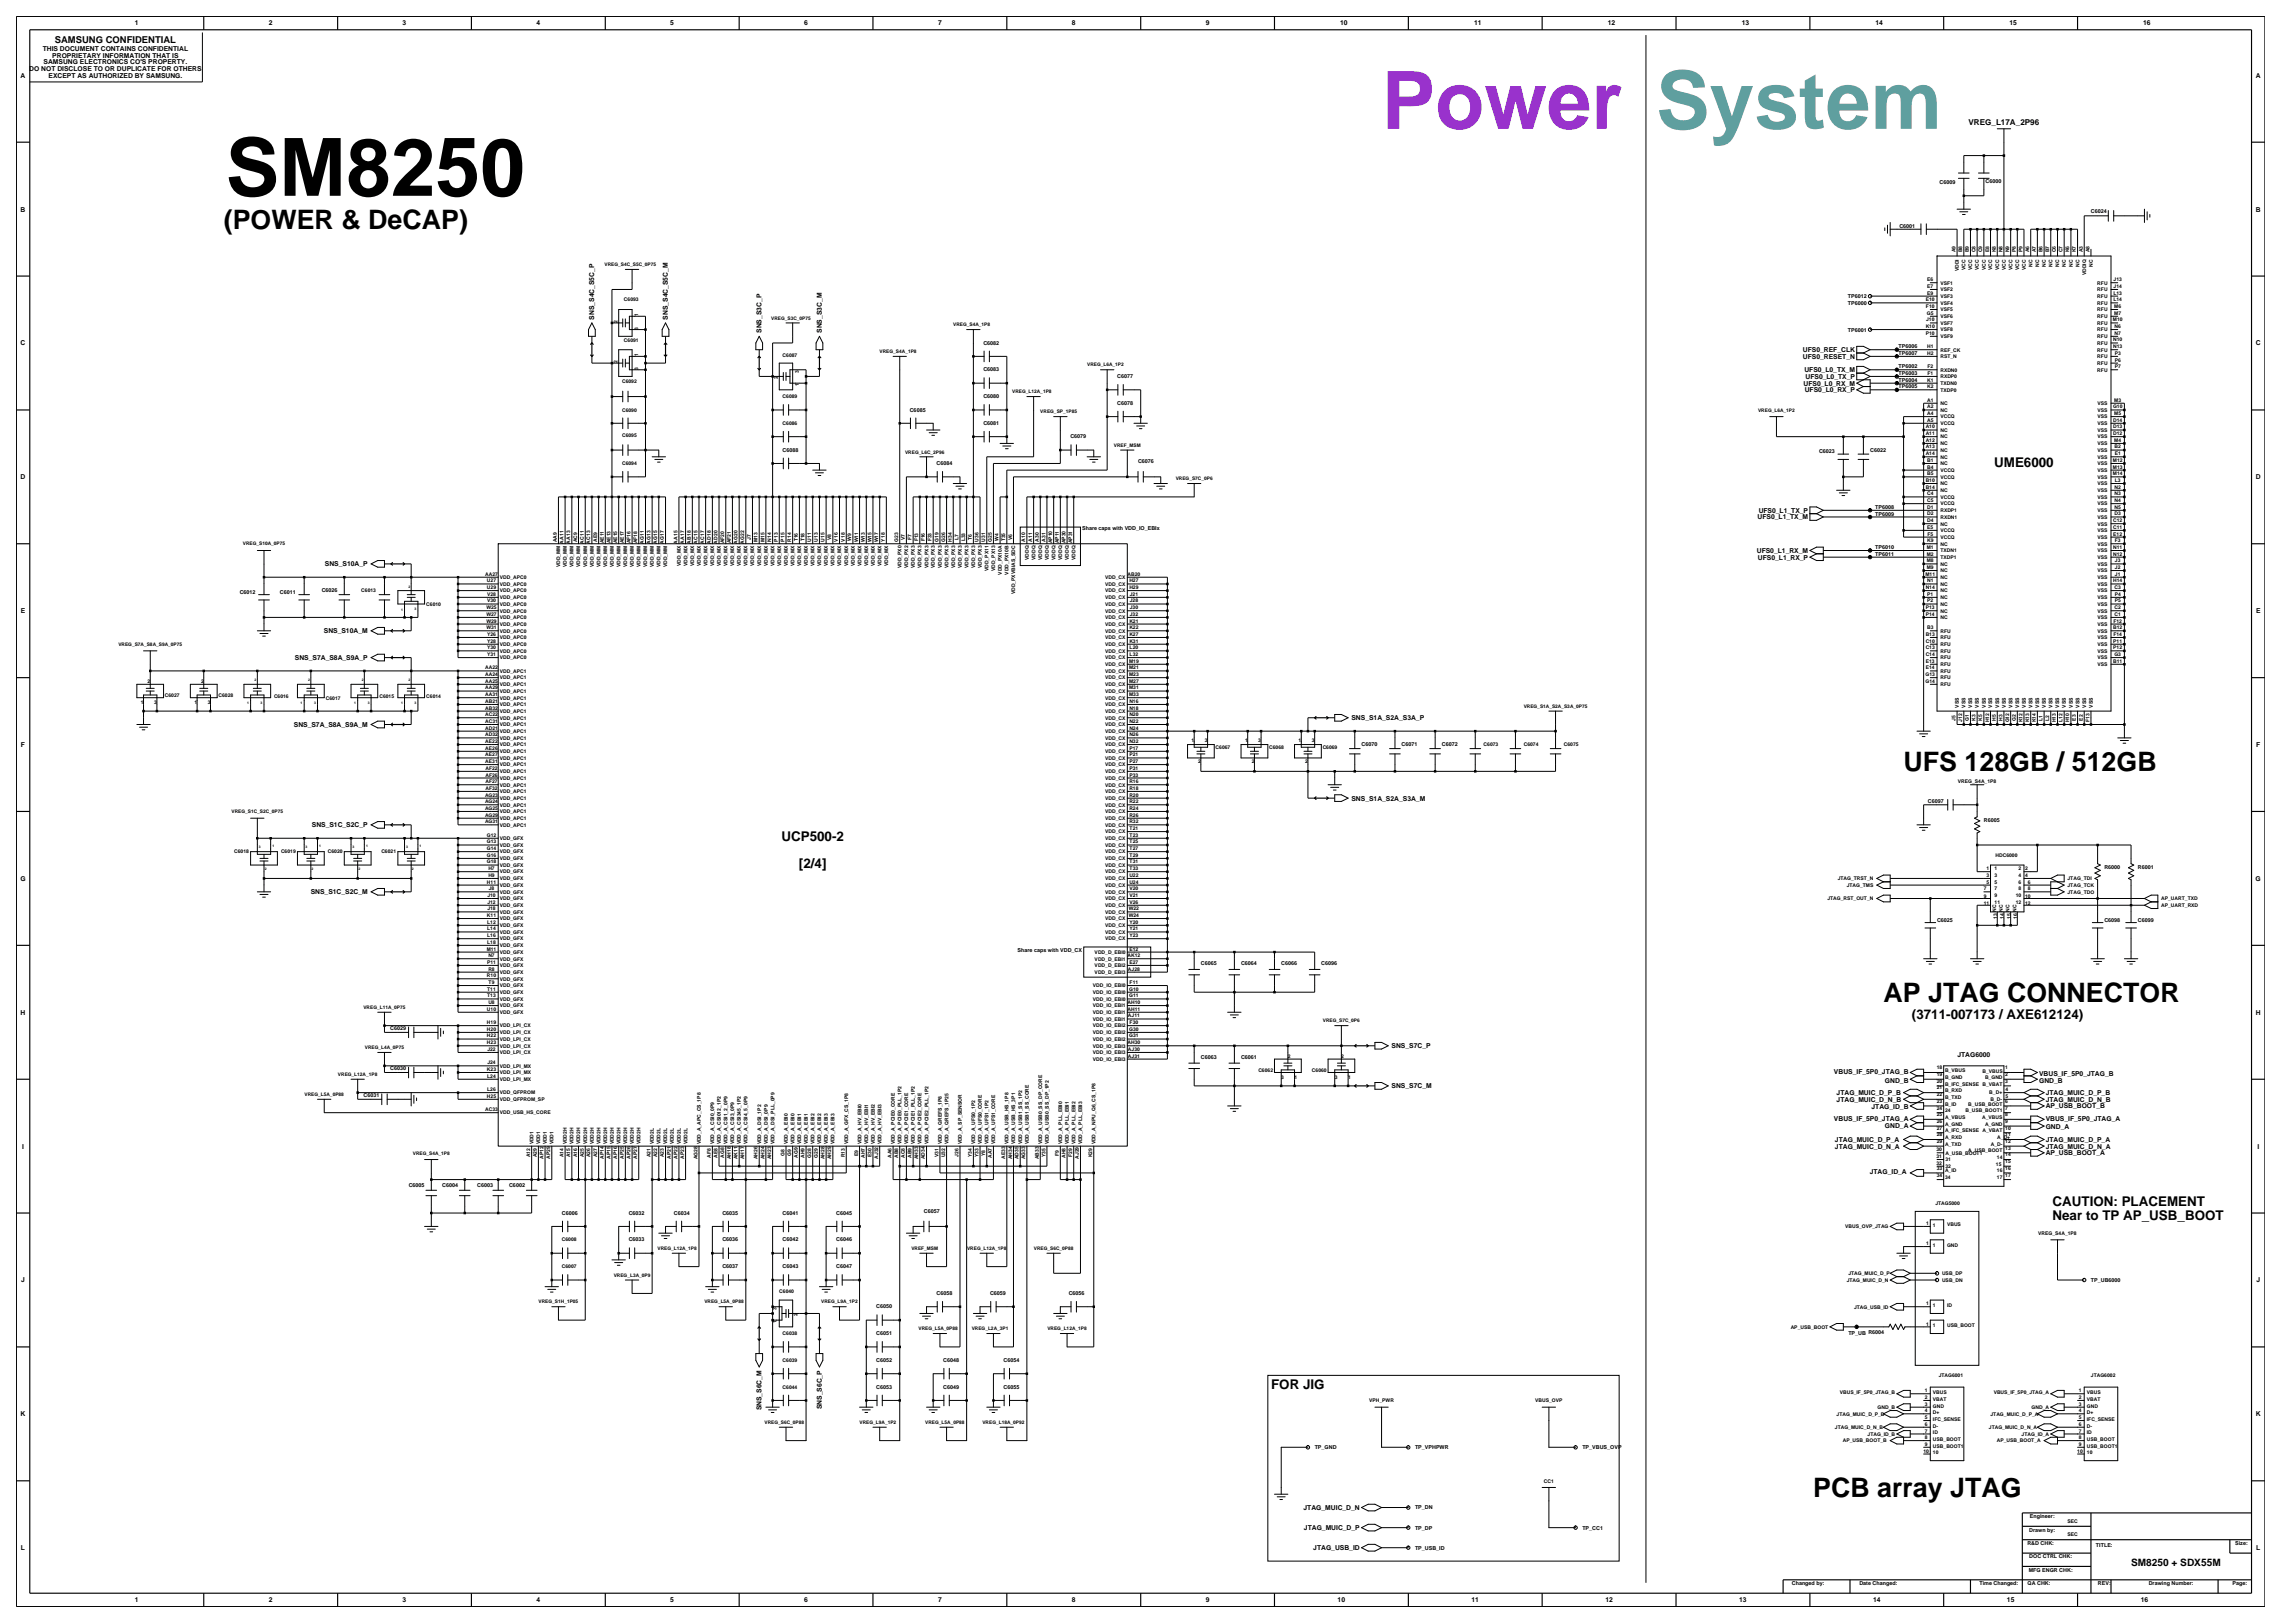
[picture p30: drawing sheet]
<svg xmlns="http://www.w3.org/2000/svg" width="420mm" height="297mm" viewBox="0 0 420 297" stroke-linecap="round" stroke-linejoin="round" font-family="sans-serif">
<defs><g id="words">
<text font-size="14.7" fill="#9932cc" x="252.8" y="23.6">Power</text>
<text font-size="14.7" fill="#5f9f9f" x="303.1" y="23.6">System</text>
<text font-size="14.7" x="41.3" y="35.8">SM8250</text>
<g font-size="4.9">
<text x="41" y="41.9">(POWER &amp; DeCAP)</text>
<text x="348.4" y="141.1">UFS 128GB / 512GB</text>
<text x="344.7" y="183.4">AP JTAG CONNECTOR</text>
<text x="331.8" y="274">PCB array JTAG</text>
</g>
<g font-size="2.5">
<text x="364.9" y="85.4">UME6000</text>
<text x="143" y="154">UCP500-2</text>
<text x="146.2" y="158.9">[2/4]</text>
<text x="349.9" y="186.5">(3711-007173 / AXE612124)</text>
<text x="375.6" y="220.8">CAUTION: PLACEMENT</text>
<text x="375.6" y="223.2">Near to TP AP_USB_BOOT</text>
<text x="232.6" y="254.1">FOR JIG</text>
</g>
<text font-size="1.9" x="390" y="286.6">SM8250 + SDX55M</text>
<text font-size="1.7" x="10" y="7.8">SAMSUNG CONFIDENTIAL</text>
<text font-size="1.5" x="360.3" y="22.9">VREG_L17A_2P96</text>
<g font-size="1.2">
<text x="24.7" y="4.7">1</text>
<text x="49.2" y="4.7">2</text>
<text x="73.7" y="4.7">3</text>
<text x="98.2" y="4.7">4</text>
<text x="122.7" y="4.7">5</text>
<text x="147.2" y="4.7">6</text>
<text x="171.7" y="4.7">7</text>
<text x="196.2" y="4.7">8</text>
<text x="220.7" y="4.7">9</text>
<text x="245.3" y="4.7">10</text>
<text x="269.8" y="4.7">11</text>
<text x="294.3" y="4.7">12</text>
<text x="318.7" y="4.7">13</text>
<text x="343.2" y="4.7">14</text>
<text x="367.7" y="4.7">15</text>
<text x="392.2" y="4.7">16</text>
<text x="7.8" y="9.3">THIS DOCUMENT CONTAINS CONFIDENTIAL</text>
<text x="8" y="11.8">SAMSUNG ELECTRONICS CO'S PROPERTY.</text>
<text x="9.6" y="10.6">PROPRIETARY INFORMATION THAT IS</text>
<text x="3.8" y="14.2">A</text>
<text x="5.4" y="13">DO NOT DISCLOSE TO OR DUPLICATE FOR OTHERS</text>
<text x="8.9" y="14.2">EXCEPT AS AUTHORIZED BY SAMSUNG.</text>
<text x="412.8" y="14.2">A</text>
<text x="3.8" y="38.7">B</text>
<text x="412.8" y="38.7">B</text>
<text x="108.8" y="58.5" transform="rotate(-90 108.8 58.5)">SNS_S4C_S5C_P</text>
<text x="122.2" y="58.5" transform="rotate(-90 122.2 58.5)">SNS_S4C_S5C_M</text>
<text x="3.8" y="63.2">C</text>
<text x="139.4" y="60.9" transform="rotate(-90 139.4 60.9)">SNS_S3C_P</text>
<text x="150.4" y="60.9" transform="rotate(-90 150.4 60.9)">SNS_S3C_M</text>
<text x="329.9" y="65.7">UFS0_RESET_N</text>
<text x="329.9" y="64.4">UFS0_REF_CLK</text>
<text x="412.8" y="63.2">C</text>
<text x="330.1" y="70.6">UFS0_L0_RX_M</text>
<text x="330.2" y="68.1">UFS0_L0_TX_M</text>
<text x="330.3" y="71.8">UFS0_L0_RX_P</text>
<text x="330.4" y="69.3">UFS0_L0_TX_P</text>
<text x="3.8" y="87.7">D</text>
<text x="412.8" y="87.7">D</text>
<text x="321.6" y="95">UFS0_L1_TX_M</text>
<text x="321.8" y="93.8">UFS0_L1_TX_P</text>
<text x="321.5" y="101.2">UFS0_L1_RX_M</text>
<text x="59.5" y="103.6">SNS_S10A_P</text>
<text x="321.7" y="102.4">UFS0_L1_RX_P</text>
<text x="3.8" y="112.2">E</text>
<text x="412.9" y="112.2">E</text>
<text x="59.3" y="115.9">SNS_S10A_M</text>
<text x="54" y="120.8">SNS_S7A_S8A_S9A_P</text>
<text x="247.3" y="131.8">SNS_S1A_S2A_S3A_P</text>
<text x="3.8" y="136.7">F</text>
<text x="53.8" y="133">SNS_S7A_S8A_S9A_M</text>
<text x="412.9" y="136.7">F</text>
<text x="247.3" y="146.5">SNS_S1A_S2A_S3A_M</text>
<text x="57.1" y="151.4">SNS_S1C_S2C_P</text>
<text x="3.7" y="161.2">G</text>
<text x="412.8" y="161.2">G</text>
<text x="56.9" y="163.6">SNS_S1C_S2C_M</text>
<text x="3.8" y="185.7">H</text>
<text x="412.8" y="185.7">H</text>
<text x="254.7" y="191.8">SNS_S7C_P</text>
<text x="335.6" y="196.5">VBUS_IF_5P0_JTAG_B</text>
<text x="358.2" y="193.5">JTAG6000</text>
<text x="373.2" y="196.9">VBUS_IF_5P0_JTAG_B</text>
<text x="254.7" y="199.1">SNS_S7C_M</text>
<text x="336.1" y="200.4">JTAG_MUIC_D_P_B</text>
<text x="336.1" y="201.6">JTAG_MUIC_D_N_B</text>
<text x="342.5" y="203">JTAG_ID_B</text>
<text x="345" y="198.1">GND_B</text>
<text x="373.2" y="198.1">GND_B</text>
<text x="374.4" y="200.4">JTAG_MUIC_D_P_B</text>
<text x="374.4" y="201.6">JTAG_MUIC_D_N_B</text>
<text x="374.4" y="202.8">AP_USB_BOOT_B</text>
<text x="335.6" y="205.1">VBUS_IF_5P0_JTAG_A</text>
<text x="335.8" y="209">JTAG_MUIC_D_P_A</text>
<text x="345" y="206.4">GND_A</text>
<text x="374.4" y="206.7">GND_A</text>
<text x="374.4" y="205.1">VBUS_IF_5P0_JTAG_A</text>
<text x="374.4" y="209">JTAG_MUIC_D_P_A</text>
<text x="4" y="210.2">I</text>
<text x="335.8" y="210.2">JTAG_MUIC_D_N_A</text>
<text x="342.2" y="214.9">JTAG_ID_A</text>
<text x="374.4" y="210.2">JTAG_MUIC_D_N_A</text>
<text x="374.4" y="211.4">AP_USB_BOOT_A</text>
<text x="413.1" y="210.2">I</text>
<text x="3.9" y="234.7">J</text>
<text x="412.9" y="234.7">J</text>
<text x="150.4" y="257.9" transform="rotate(-90 150.4 257.9)">SNS_S6C_P</text>
<text x="3.8" y="259.2">K</text>
<text x="139.4" y="258.1" transform="rotate(-90 139.4 258.1)">SNS_S6C_M</text>
<text x="412.8" y="259.2">K</text>
<text x="238.6" y="276.3">JTAG_MUIC_D_N</text>
<text x="238.6" y="280">JTAG_MUIC_D_P</text>
<text x="3.8" y="283.7">L</text>
<text x="240.3" y="283.7">JTAG_USB_ID</text>
<text x="412.9" y="283.7">L</text>
<text x="24.7" y="293.2">1</text>
<text x="49.2" y="293.2">2</text>
<text x="73.7" y="293.2">3</text>
<text x="98.2" y="293.2">4</text>
<text x="122.7" y="293.2">5</text>
<text x="147.2" y="293.2">6</text>
<text x="171.7" y="293.2">7</text>
<text x="196.2" y="293.2">8</text>
<text x="220.7" y="293.2">9</text>
<text x="244.8" y="293.2">10</text>
<text x="269.3" y="293.2">11</text>
<text x="293.8" y="293.2">12</text>
<text x="318.3" y="293.2">13</text>
<text x="342.8" y="293.2">14</text>
<text x="367.3" y="293.2">15</text>
<text x="391.8" y="293.2">16</text>
</g>
<g font-size="1">
<text x="354.9" y="33.7">C6009</text>
<text x="363.4" y="33.5">C6000</text>
<text x="347.6" y="41.6">C6001</text>
<text x="382.7" y="39">C6024</text>
<text x="338.2" y="54.5">TP6012</text>
<text x="338.2" y="55.8">TP6000</text>
<text x="180" y="63.1">C6082</text>
<text x="338.2" y="60.7">TP6001</text>
<text x="347.5" y="64.9">TP6007</text>
<text x="347.5" y="63.7">TP6006</text>
<text x="180" y="68">C6083</text>
<text x="204.5" y="69.2">C6077</text>
<text x="347.5" y="71.1">TP6005</text>
<text x="347.5" y="68.6">TP6003</text>
<text x="347.5" y="69.9">TP6004</text>
<text x="347.5" y="67.4">TP6002</text>
<text x="166.5" y="75.3">C6085</text>
<text x="180" y="77.8">C6081</text>
<text x="180" y="72.9">C6080</text>
<text x="204.5" y="74.1">C6078</text>
<text x="143.2" y="82.7">C6088</text>
<text x="195.9" y="80.2">C6079</text>
<text x="332.9" y="83">C6023</text>
<text x="342.2" y="82.8">C6022</text>
<text x="171.4" y="85.1">C6084</text>
<text x="208.3" y="84.8">C6076</text>
<text x="343.2" y="93.1">TP6008</text>
<text x="343.2" y="94.4">TP6009</text>
<text x="198" y="97">Share caps with VDD_IO_EBIx</text>
<text x="343.2" y="101.7">TP6011</text>
<text x="343.2" y="100.5">TP6010</text>
<text x="43.9" y="108.6">C6012</text>
<text x="51.2" y="108.6">C6011</text>
<text x="58.9" y="108.4">C6026</text>
<text x="249.2" y="136.6">C6070</text>
<text x="256.5" y="136.6">C6071</text>
<text x="263.9" y="136.6">C6072</text>
<text x="352.8" y="147">C6097</text>
<text x="363.1" y="150.4">R6005</text>
<text x="385.1" y="159">R6000</text>
<text x="391.2" y="159">R6001</text>
<text x="354.5" y="168.8">C6025</text>
<text x="385.1" y="168.8">C6098</text>
<text x="391.2" y="168.8">C6099</text>
<text x="186.2" y="174.2">Share caps with VDD_CX</text>
<text x="219.8" y="176.7">C6065</text>
<text x="227.1" y="176.7">C6064</text>
<text x="234.5" y="176.7">C6066</text>
<text x="241.8" y="176.7">C6096</text>
<text x="71.4" y="188.4">C6029</text>
<text x="71.4" y="195.7">C6030</text>
<text x="219.8" y="193.8">C6063</text>
<text x="227.1" y="193.8">C6061</text>
<text x="66.5" y="200.6">C6031</text>
<text x="74.8" y="217.2">C6005</text>
<text x="80.9" y="217.2">C6004</text>
<text x="87.3" y="217.2">C6003</text>
<text x="93.2" y="217.2">C6002</text>
<text x="169.1" y="222">C6057</text>
<text x="102.8" y="222.3">C6006</text>
<text x="115.1" y="227.2">C6033</text>
<text x="115.1" y="222.3">C6032</text>
<text x="123.3" y="222.3">C6034</text>
<text x="132.2" y="222.3">C6035</text>
<text x="132.2" y="227.2">C6036</text>
<text x="143.2" y="227.2">C6042</text>
<text x="143.2" y="222.3">C6041</text>
<text x="153" y="222.3">C6045</text>
<text x="153" y="227.2">C6046</text>
<text x="132.2" y="232.1">C6037</text>
<text x="143.2" y="232.1">C6043</text>
<text x="153" y="232.1">C6047</text>
<text x="160.4" y="239.4">C6050</text>
<text x="171.4" y="237">C6058</text>
<text x="181.2" y="237">C6059</text>
<text x="195.6" y="237">C6056</text>
<text x="382.7" y="234.6">TP_UB6000</text>
<text x="160.4" y="244.3">C6051</text>
<text x="338.3" y="244.4">TP_UB</text>
<text x="341.9" y="244">R6004</text>
<text x="160.4" y="249.2">C6052</text>
<text x="172.6" y="249.2">C6048</text>
<text x="183.6" y="249.2">C6054</text>
<text x="160.4" y="254.1">C6053</text>
<text x="172.6" y="254.1">C6049</text>
<text x="183.6" y="254.1">C6055</text>
<text x="240.6" y="265.2">TP_GND</text>
<text x="259" y="265.2">TP_VPHPWR</text>
<text x="289.6" y="265.2">TP_VBUS_OVP</text>
<text x="259" y="279.9">TP_DP</text>
<text x="259" y="276.2">TP_DN</text>
<text x="289.6" y="279.9">TP_CC1</text>
<text x="371.4" y="280.2">Drawn by:</text>
<text x="371.5" y="277.8">Engineer:</text>
<text x="259" y="283.6">TP_USB_ID</text>
<text x="371" y="282.7">R&amp;D CHK:</text>
<text x="371.3" y="287.6">MFG ENGR CHK:</text>
<text x="371.4" y="285.2">DOC CTRL CHK:</text>
<text x="383.6" y="283">TITLE:</text>
<text x="409.1" y="282.7">Size:</text>
<text x="327.9" y="290.1">Changed by:</text>
<text x="340.3" y="290.1">Date Changed:</text>
<text x="362.2" y="290.1">Time Changed:</text>
<text x="371.1" y="290.1">QA CHK:</text>
<text x="383.9" y="290.1">REV:</text>
<text x="393.2" y="290.1">Drawing Number:</text>
<text x="408.6" y="290.1">Page:</text>
</g>
<g font-size=".9">
<text x="357.9" y="46.2" transform="rotate(-90 357.9 46.2)">A9</text>
<text x="359.1" y="46.2" transform="rotate(-90 359.1 46.2)">B8</text>
<text x="360.3" y="46.2" transform="rotate(-90 360.3 46.2)">B9</text>
<text x="361.6" y="46.2" transform="rotate(-90 361.6 46.2)">C8</text>
<text x="362.8" y="46.2" transform="rotate(-90 362.8 46.2)">C9</text>
<text x="364" y="46.2" transform="rotate(-90 364 46.2)">E8</text>
<text x="365.2" y="46.2" transform="rotate(-90 365.2 46.2)">K8</text>
<text x="366.4" y="46.2" transform="rotate(-90 366.4 46.2)">N8</text>
<text x="367.7" y="46.2" transform="rotate(-90 367.7 46.2)">N9</text>
<text x="368.9" y="46.2" transform="rotate(-90 368.9 46.2)">P8</text>
<text x="370.1" y="46.2" transform="rotate(-90 370.1 46.2)">P9</text>
<text x="371.3" y="46.2" transform="rotate(-90 371.3 46.2)">A6</text>
<text x="372.6" y="46.2" transform="rotate(-90 372.6 46.2)">A7</text>
<text x="373.8" y="46.2" transform="rotate(-90 373.8 46.2)">B6</text>
<text x="375" y="46.2" transform="rotate(-90 375 46.2)">B7</text>
<text x="376.2" y="46.2" transform="rotate(-90 376.2 46.2)">C6</text>
<text x="377.5" y="46.2" transform="rotate(-90 377.5 46.2)">C7</text>
<text x="378.7" y="46.2" transform="rotate(-90 378.7 46.2)">K6</text>
<text x="379.9" y="46.2" transform="rotate(-90 379.9 46.2)">K7</text>
<text x="381.2" y="46.2" transform="rotate(-90 381.2 46.2)">A3</text>
<text x="382.4" y="46.2" transform="rotate(-90 382.4 46.2)">A8</text>
<text x="110.6" y="48.7">VREG_S4C_S5C_0P75</text>
<text x="352.7" y="51.5">E6</text>
<text x="352.7" y="52.7">E7</text>
<text x="352.7" y="53.9">E9</text>
<text x="355.1" y="52.1">VSF1</text>
<text x="355.1" y="53.3">VSF2</text>
<text x="358.5" y="49.6" transform="rotate(-90 358.5 49.6)">VDDI</text>
<text x="359.7" y="49.4" transform="rotate(-90 359.7 49.4)">VCC</text>
<text x="360.9" y="49.4" transform="rotate(-90 360.9 49.4)">VCC</text>
<text x="362.2" y="49.4" transform="rotate(-90 362.2 49.4)">VCC</text>
<text x="363.4" y="49.4" transform="rotate(-90 363.4 49.4)">VCC</text>
<text x="364.6" y="49.4" transform="rotate(-90 364.6 49.4)">VCC</text>
<text x="365.8" y="49.4" transform="rotate(-90 365.8 49.4)">VCC</text>
<text x="367.1" y="49.4" transform="rotate(-90 367.1 49.4)">VCC</text>
<text x="368.3" y="49.4" transform="rotate(-90 368.3 49.4)">VCC</text>
<text x="369.5" y="49.4" transform="rotate(-90 369.5 49.4)">VCC</text>
<text x="370.7" y="49.4" transform="rotate(-90 370.7 49.4)">VCC</text>
<text x="372" y="48.8" transform="rotate(-90 372 48.8)">NC</text>
<text x="373.2" y="48.8" transform="rotate(-90 373.2 48.8)">NC</text>
<text x="374.4" y="48.8" transform="rotate(-90 374.4 48.8)">NC</text>
<text x="375.6" y="48.8" transform="rotate(-90 375.6 48.8)">NC</text>
<text x="376.9" y="48.8" transform="rotate(-90 376.9 48.8)">NC</text>
<text x="378.1" y="48.8" transform="rotate(-90 378.1 48.8)">NC</text>
<text x="379.3" y="48.8" transform="rotate(-90 379.3 48.8)">NC</text>
<text x="380.5" y="48.8" transform="rotate(-90 380.5 48.8)">NC</text>
<text x="381.8" y="50.4" transform="rotate(-90 381.8 50.4)">VDDIQ</text>
<text x="383" y="48.8" transform="rotate(-90 383 48.8)">NC</text>
<text x="383.8" y="52.1">RFU</text>
<text x="383.8" y="53.3">RFU</text>
<text x="386.8" y="53.9">L13</text>
<text x="386.8" y="51.5">J13</text>
<text x="386.8" y="52.7">J14</text>
<text x="113" y="59.1" transform="rotate(-90 113 59.1)">2</text>
<text x="114.2" y="55.2">C6093</text>
<text x="116.8" y="57.9" transform="rotate(-90 116.8 57.9)">1</text>
<text x="141.1" y="58.5">VREG_S3C_0P75</text>
<text x="174.4" y="59.7">VREG_S4A_1P8</text>
<text x="352.4" y="55.1">E10</text>
<text x="352.5" y="56.4">F10</text>
<text x="352.5" y="58.8">J10</text>
<text x="352.6" y="57.6">G5</text>
<text x="355.1" y="59.4">VSF7</text>
<text x="355.1" y="58.2">VSF6</text>
<text x="355.1" y="54.5">VSF3</text>
<text x="355.1" y="57">VSF5</text>
<text x="355.1" y="55.8">VSF4</text>
<text x="383.8" y="57">RFU</text>
<text x="383.8" y="58.2">RFU</text>
<text x="383.8" y="59.4">RFU</text>
<text x="383.8" y="54.5">RFU</text>
<text x="383.8" y="55.8">RFU</text>
<text x="386.7" y="58.8">M10</text>
<text x="386.8" y="55.1">L14</text>
<text x="386.9" y="56.4">M6</text>
<text x="386.9" y="57.6">M7</text>
<text x="114.2" y="62.5">C6091</text>
<text x="116.8" y="65.2" transform="rotate(-90 116.8 65.2)">1</text>
<text x="116.8" y="60.3" transform="rotate(-90 116.8 60.3)">3</text>
<text x="143.2" y="65.3">C6087</text>
<text x="161" y="64.6">VREG_S4A_1P8</text>
<text x="352.4" y="60">K10</text>
<text x="352.4" y="61.3">P10</text>
<text x="352.7" y="64.9">H2</text>
<text x="352.7" y="63.7">H1</text>
<text x="355.1" y="61.9">VSF9</text>
<text x="355.1" y="60.6">VSF8</text>
<text x="355.1" y="65.5">RST_N</text>
<text x="355.1" y="64.3">REF_CK</text>
<text x="383.8" y="65.5">RFU</text>
<text x="383.8" y="61.9">RFU</text>
<text x="383.8" y="64.3">RFU</text>
<text x="383.8" y="60.6">RFU</text>
<text x="383.8" y="63.1">RFU</text>
<text x="386.7" y="63.7">N13</text>
<text x="386.7" y="62.5">N10</text>
<text x="387" y="61.3">N7</text>
<text x="387" y="60">N6</text>
<text x="387" y="64.9">P3</text>
<text x="113" y="66.5" transform="rotate(-90 113 66.5)">2</text>
<text x="113.8" y="70.2">C6092</text>
<text x="116.8" y="67.7" transform="rotate(-90 116.8 67.7)">3</text>
<text x="142.4" y="69.4" transform="rotate(-90 142.4 69.4)">2</text>
<text x="146.2" y="70.6" transform="rotate(-90 146.2 70.6)">1</text>
<text x="146.2" y="68.2" transform="rotate(-90 146.2 68.2)">3</text>
<text x="185.2" y="72">VREG_L12A_1P8</text>
<text x="199" y="67.1">VREG_L6A_1P2</text>
<text x="352.7" y="71.1">K2</text>
<text x="352.7" y="69.8">K1</text>
<text x="352.7" y="67.4">F2</text>
<text x="352.7" y="68.6">F1</text>
<text x="355.1" y="71.7">TXDP0</text>
<text x="355.1" y="70.4">TXDN0</text>
<text x="355.1" y="68">RXDN0</text>
<text x="355.1" y="69.2">RXDP0</text>
<text x="383.8" y="66.8">RFU</text>
<text x="383.8" y="68">RFU</text>
<text x="387" y="66.2">P6</text>
<text x="387" y="67.4">P7</text>
<text x="113.8" y="75.4">C6090</text>
<text x="143.2" y="77.8">C6086</text>
<text x="143.2" y="72.9">C6089</text>
<text x="190.4" y="75.6">VREG_SP_1P85</text>
<text x="321.7" y="75.3">VREG_L6A_1P2</text>
<text x="352.7" y="75.9">A4</text>
<text x="352.7" y="77.2">A5</text>
<text x="352.7" y="73.5">A1</text>
<text x="352.7" y="74.7">A2</text>
<text x="355.1" y="76.6">VCCQ</text>
<text x="355.1" y="77.8">VCCQ</text>
<text x="355.1" y="74.1">NC</text>
<text x="355.1" y="75.3">NC</text>
<text x="383.9" y="76.6">VSS</text>
<text x="383.9" y="74.1">VSS</text>
<text x="383.9" y="75.3">VSS</text>
<text x="383.9" y="77.8">VSS</text>
<text x="386.7" y="74.7">G10</text>
<text x="386.7" y="77.2">D14</text>
<text x="386.9" y="75.9">M5</text>
<text x="386.9" y="73.5">M3</text>
<text x="113.8" y="80">C6095</text>
<text x="165.6" y="83">VREG_L6C_2P96</text>
<text x="203.9" y="81.8">VREF_MSM</text>
<text x="352.4" y="78.4">A10</text>
<text x="352.4" y="79.6">A11</text>
<text x="352.4" y="80.9">A12</text>
<text x="352.4" y="82.1">A13</text>
<text x="352.4" y="83.3">A14</text>
<text x="355.1" y="79">NC</text>
<text x="355.1" y="80.2">NC</text>
<text x="355.1" y="81.5">NC</text>
<text x="355.1" y="82.7">NC</text>
<text x="355.1" y="83.9">NC</text>
<text x="383.9" y="81.5">VSS</text>
<text x="383.9" y="83.9">VSS</text>
<text x="383.9" y="80.2">VSS</text>
<text x="383.9" y="79">VSS</text>
<text x="383.9" y="82.7">VSS</text>
<text x="386.7" y="79.6">D12</text>
<text x="386.7" y="78.4">D13</text>
<text x="386.9" y="80.9">M4</text>
<text x="387" y="82.1">B2</text>
<text x="387" y="83.3">E1</text>
<text x="113.8" y="85.2">C6094</text>
<text x="215.2" y="87.9">VREG_S7C_0P6</text>
<text x="352.4" y="89.4">B14</text>
<text x="352.4" y="88.2">B10</text>
<text x="352.7" y="85.8">B4</text>
<text x="352.7" y="87">B5</text>
<text x="352.7" y="84.5">B1</text>
<text x="355.1" y="86.4">VCCQ</text>
<text x="355.1" y="87.6">VCCQ</text>
<text x="355.1" y="85.1">NC</text>
<text x="355.1" y="88.8">NC</text>
<text x="383.9" y="85.1">VSS</text>
<text x="383.9" y="86.4">VSS</text>
<text x="383.9" y="87.6">VSS</text>
<text x="383.9" y="88.8">VSS</text>
<text x="386.7" y="84.5">M12</text>
<text x="386.7" y="85.8">M13</text>
<text x="386.7" y="87">M14</text>
<text x="387" y="89.4">N2</text>
<text x="387" y="88.2">L3</text>
<text x="352.7" y="95.5">D4</text>
<text x="352.7" y="93.1">D1</text>
<text x="352.7" y="94.3">D2</text>
<text x="352.7" y="90.6">C4</text>
<text x="352.7" y="91.9">C5</text>
<text x="355.1" y="93.7">RXDP1</text>
<text x="355.1" y="94.9">RXDN1</text>
<text x="355.1" y="91.3">VCCQ</text>
<text x="355.1" y="92.5">VCCQ</text>
<text x="355.1" y="90">NC</text>
<text x="383.9" y="90">VSS</text>
<text x="383.9" y="91.3">VSS</text>
<text x="383.9" y="92.5">VSS</text>
<text x="383.9" y="93.7">VSS</text>
<text x="383.9" y="94.9">VSS</text>
<text x="386.7" y="95.5">C12</text>
<text x="387" y="90.6">N3</text>
<text x="387" y="91.9">N4</text>
<text x="387" y="93.1">N5</text>
<text x="387" y="94.3">D3</text>
<text x="44.4" y="99.8">VREG_S10A_0P75</text>
<text x="101.9" y="99.2" transform="rotate(-90 101.9 99.2)">AA9</text>
<text x="103.1" y="99.5" transform="rotate(-90 103.1 99.5)">AA11</text>
<text x="104.4" y="99.5" transform="rotate(-90 104.4 99.5)">AA13</text>
<text x="105.6" y="99.2" transform="rotate(-90 105.6 99.2)">AC9</text>
<text x="106.8" y="99.5" transform="rotate(-90 106.8 99.5)">AC11</text>
<text x="108" y="99.5" transform="rotate(-90 108 99.5)">AC13</text>
<text x="109.3" y="99.2" transform="rotate(-90 109.3 99.2)">AE9</text>
<text x="110.5" y="99.4" transform="rotate(-90 110.5 99.4)">AE11</text>
<text x="111.7" y="99.4" transform="rotate(-90 111.7 99.4)">AE13</text>
<text x="112.9" y="99.4" transform="rotate(-90 112.9 99.4)">AE15</text>
<text x="114.2" y="99.4" transform="rotate(-90 114.2 99.4)">AE17</text>
<text x="115.4" y="99.4" transform="rotate(-90 115.4 99.4)">AF16</text>
<text x="116.6" y="99.4" transform="rotate(-90 116.6 99.4)">AF18</text>
<text x="117.8" y="99.5" transform="rotate(-90 117.8 99.5)">AG11</text>
<text x="119.1" y="99.5" transform="rotate(-90 119.1 99.5)">AG13</text>
<text x="120.3" y="99.5" transform="rotate(-90 120.3 99.5)">AG15</text>
<text x="121.5" y="99.5" transform="rotate(-90 121.5 99.5)">AG17</text>
<text x="124" y="99.5" transform="rotate(-90 124 99.5)">AA15</text>
<text x="125.2" y="99.5" transform="rotate(-90 125.2 99.5)">AA17</text>
<text x="126.4" y="99.5" transform="rotate(-90 126.4 99.5)">AB18</text>
<text x="127.6" y="99.5" transform="rotate(-90 127.6 99.5)">AC15</text>
<text x="128.9" y="99.5" transform="rotate(-90 128.9 99.5)">AC17</text>
<text x="130.1" y="99.5" transform="rotate(-90 130.1 99.5)">AD18</text>
<text x="131.3" y="99.5" transform="rotate(-90 131.3 99.5)">AD20</text>
<text x="132.5" y="99.4" transform="rotate(-90 132.5 99.4)">AF20</text>
<text x="133.7" y="99.4" transform="rotate(-90 133.7 99.4)">AF21</text>
<text x="135" y="99.5" transform="rotate(-90 135 99.5)">AG20</text>
<text x="136.2" y="99.5" transform="rotate(-90 136.2 99.5)">AG22</text>
<text x="137.4" y="98.8" transform="rotate(-90 137.4 98.8)">J7</text>
<text x="138.7" y="99.2" transform="rotate(-90 138.7 99.2)">M13</text>
<text x="139.9" y="99.2" transform="rotate(-90 139.9 99.2)">M15</text>
<text x="141.1" y="99.1" transform="rotate(-90 141.1 99.1)">N14</text>
<text x="142.3" y="99.1" transform="rotate(-90 142.3 99.1)">P13</text>
<text x="143.6" y="99.1" transform="rotate(-90 143.6 99.1)">P15</text>
<text x="144.8" y="99.1" transform="rotate(-90 144.8 99.1)">R14</text>
<text x="146" y="99.1" transform="rotate(-90 146 99.1)">T16</text>
<text x="147.2" y="99.1" transform="rotate(-90 147.2 99.1)">T18</text>
<text x="148.5" y="99.1" transform="rotate(-90 148.5 99.1)">U11</text>
<text x="149.7" y="99.1" transform="rotate(-90 149.7 99.1)">U13</text>
<text x="150.9" y="99.1" transform="rotate(-90 150.9 99.1)">U15</text>
<text x="152.1" y="98.8" transform="rotate(-90 152.1 98.8)">V8</text>
<text x="153.3" y="99.1" transform="rotate(-90 153.3 99.1)">V16</text>
<text x="154.6" y="99.1" transform="rotate(-90 154.6 99.1)">V18</text>
<text x="155.8" y="99" transform="rotate(-90 155.8 99)">W9</text>
<text x="157" y="99.2" transform="rotate(-90 157 99.2)">W11</text>
<text x="158.3" y="99.2" transform="rotate(-90 158.3 99.2)">W13</text>
<text x="159.5" y="99.2" transform="rotate(-90 159.5 99.2)">W15</text>
<text x="160.7" y="99.2" transform="rotate(-90 160.7 99.2)">W17</text>
<text x="161.9" y="99.1" transform="rotate(-90 161.9 99.1)">Y18</text>
<text x="164.4" y="99.2" transform="rotate(-90 164.4 99.2)">G23</text>
<text x="165.6" y="98.8" transform="rotate(-90 165.6 98.8)">V7</text>
<text x="166.8" y="98.8" transform="rotate(-90 166.8 98.8)">F7</text>
<text x="168.1" y="99.1" transform="rotate(-90 168.1 99.1)">F13</text>
<text x="169.3" y="99.1" transform="rotate(-90 169.3 99.1)">F16</text>
<text x="170.5" y="99.1" transform="rotate(-90 170.5 99.1)">F33</text>
<text x="171.7" y="99.2" transform="rotate(-90 171.7 99.2)">G19</text>
<text x="172.9" y="99.2" transform="rotate(-90 172.9 99.2)">G26</text>
<text x="174.2" y="99.1" transform="rotate(-90 174.2 99.1)">H34</text>
<text x="175.4" y="98.8" transform="rotate(-90 175.4 98.8)">L7</text>
<text x="176.6" y="99.1" transform="rotate(-90 176.6 99.1)">L33</text>
<text x="177.8" y="98.8" transform="rotate(-90 177.8 98.8)">T6</text>
<text x="179.1" y="99.1" transform="rotate(-90 179.1 99.1)">U36</text>
<text x="180.3" y="99.1" transform="rotate(-90 180.3 99.1)">U31</text>
<text x="181.5" y="99.2" transform="rotate(-90 181.5 99.2)">G25</text>
<text x="182.8" y="99" transform="rotate(-90 182.8 99)">W4</text>
<text x="184" y="99.1" transform="rotate(-90 184 99.1)">T35</text>
<text x="185.2" y="98.8" transform="rotate(-90 185.2 98.8)">V6</text>
<text x="187.6" y="99.1" transform="rotate(-90 187.6 99.1)">A10</text>
<text x="188.9" y="99.1" transform="rotate(-90 188.9 99.1)">A11</text>
<text x="190.1" y="99.1" transform="rotate(-90 190.1 99.1)">A30</text>
<text x="191.3" y="99.1" transform="rotate(-90 191.3 99.1)">A31</text>
<text x="192.5" y="99.4" transform="rotate(-90 192.5 99.4)">AP10</text>
<text x="193.8" y="99.4" transform="rotate(-90 193.8 99.4)">AP11</text>
<text x="195" y="99.4" transform="rotate(-90 195 99.4)">AP30</text>
<text x="196.2" y="99.4" transform="rotate(-90 196.2 99.4)">AP31</text>
<text x="352.6" y="101.7">M2</text>
<text x="352.6" y="100.4">M1</text>
<text x="352.7" y="99.2">K9</text>
<text x="352.7" y="96.8">E5</text>
<text x="352.7" y="98">F5</text>
<text x="355.1" y="99.8">NC</text>
<text x="355.1" y="101.1">TXDN1</text>
<text x="355.1" y="98.6">VCCQ</text>
<text x="355.1" y="97.4">VCCQ</text>
<text x="355.1" y="96.2">NC</text>
<text x="383.9" y="101.1">VSS</text>
<text x="383.9" y="99.8">VSS</text>
<text x="383.9" y="98.6">VSS</text>
<text x="383.9" y="97.4">VSS</text>
<text x="383.9" y="96.2">VSS</text>
<text x="386.7" y="101.7">N12</text>
<text x="386.7" y="100.4">N11</text>
<text x="386.7" y="96.8">C11</text>
<text x="386.7" y="98">E12</text>
<text x="387" y="99.2">F3</text>
<text x="88.8" y="105.4">AA27</text>
<text x="89.1" y="106.6">U27</text>
<text x="89.1" y="107.8">U29</text>
<text x="91.5" y="107.2">VDD_APC0</text>
<text x="91.5" y="106">VDD_APC0</text>
<text x="102.5" y="103.8" transform="rotate(-90 102.5 103.8)">VDD_MM</text>
<text x="103.7" y="103.8" transform="rotate(-90 103.7 103.8)">VDD_MM</text>
<text x="105" y="103.8" transform="rotate(-90 105 103.8)">VDD_MM</text>
<text x="106.2" y="103.8" transform="rotate(-90 106.2 103.8)">VDD_MM</text>
<text x="107.4" y="103.8" transform="rotate(-90 107.4 103.8)">VDD_MM</text>
<text x="108.6" y="103.8" transform="rotate(-90 108.6 103.8)">VDD_MM</text>
<text x="109.9" y="103.8" transform="rotate(-90 109.9 103.8)">VDD_MM</text>
<text x="111.1" y="103.8" transform="rotate(-90 111.1 103.8)">VDD_MM</text>
<text x="112.3" y="103.8" transform="rotate(-90 112.3 103.8)">VDD_MM</text>
<text x="113.6" y="103.8" transform="rotate(-90 113.6 103.8)">VDD_MM</text>
<text x="114.8" y="103.8" transform="rotate(-90 114.8 103.8)">VDD_MM</text>
<text x="116" y="103.8" transform="rotate(-90 116 103.8)">VDD_MM</text>
<text x="117.2" y="103.8" transform="rotate(-90 117.2 103.8)">VDD_MM</text>
<text x="118.5" y="103.8" transform="rotate(-90 118.5 103.8)">VDD_MM</text>
<text x="119.7" y="103.8" transform="rotate(-90 119.7 103.8)">VDD_MM</text>
<text x="120.9" y="103.8" transform="rotate(-90 120.9 103.8)">VDD_MM</text>
<text x="122.1" y="103.8" transform="rotate(-90 122.1 103.8)">VDD_MM</text>
<text x="124.6" y="103.6" transform="rotate(-90 124.6 103.6)">VDD_MX</text>
<text x="125.8" y="103.6" transform="rotate(-90 125.8 103.6)">VDD_MX</text>
<text x="127" y="103.6" transform="rotate(-90 127 103.6)">VDD_MX</text>
<text x="128.2" y="103.6" transform="rotate(-90 128.2 103.6)">VDD_MX</text>
<text x="129.5" y="103.6" transform="rotate(-90 129.5 103.6)">VDD_MX</text>
<text x="130.7" y="103.6" transform="rotate(-90 130.7 103.6)">VDD_MX</text>
<text x="131.9" y="103.6" transform="rotate(-90 131.9 103.6)">VDD_MX</text>
<text x="133.2" y="103.6" transform="rotate(-90 133.2 103.6)">VDD_MX</text>
<text x="134.4" y="103.6" transform="rotate(-90 134.4 103.6)">VDD_MX</text>
<text x="135.6" y="103.6" transform="rotate(-90 135.6 103.6)">VDD_MX</text>
<text x="136.8" y="103.6" transform="rotate(-90 136.8 103.6)">VDD_MX</text>
<text x="138" y="103.6" transform="rotate(-90 138 103.6)">VDD_MX</text>
<text x="139.3" y="103.6" transform="rotate(-90 139.3 103.6)">VDD_MX</text>
<text x="140.5" y="103.6" transform="rotate(-90 140.5 103.6)">VDD_MX</text>
<text x="141.7" y="103.6" transform="rotate(-90 141.7 103.6)">VDD_MX</text>
<text x="142.9" y="103.6" transform="rotate(-90 142.9 103.6)">VDD_MX</text>
<text x="144.2" y="103.6" transform="rotate(-90 144.2 103.6)">VDD_MX</text>
<text x="145.4" y="103.6" transform="rotate(-90 145.4 103.6)">VDD_MX</text>
<text x="146.6" y="103.6" transform="rotate(-90 146.6 103.6)">VDD_MX</text>
<text x="147.8" y="103.6" transform="rotate(-90 147.8 103.6)">VDD_MX</text>
<text x="149.1" y="103.6" transform="rotate(-90 149.1 103.6)">VDD_MX</text>
<text x="150.3" y="103.6" transform="rotate(-90 150.3 103.6)">VDD_MX</text>
<text x="151.5" y="103.6" transform="rotate(-90 151.5 103.6)">VDD_MX</text>
<text x="152.7" y="103.6" transform="rotate(-90 152.7 103.6)">VDD_MX</text>
<text x="154" y="103.6" transform="rotate(-90 154 103.6)">VDD_MX</text>
<text x="155.2" y="103.6" transform="rotate(-90 155.2 103.6)">VDD_MX</text>
<text x="156.4" y="103.6" transform="rotate(-90 156.4 103.6)">VDD_MX</text>
<text x="157.6" y="103.6" transform="rotate(-90 157.6 103.6)">VDD_MX</text>
<text x="158.9" y="103.6" transform="rotate(-90 158.9 103.6)">VDD_MX</text>
<text x="160.1" y="103.6" transform="rotate(-90 160.1 103.6)">VDD_MX</text>
<text x="161.3" y="103.6" transform="rotate(-90 161.3 103.6)">VDD_MX</text>
<text x="162.5" y="103.6" transform="rotate(-90 162.5 103.6)">VDD_MX</text>
<text x="165" y="104" transform="rotate(-90 165 104)">VDD_PX0</text>
<text x="166.2" y="104" transform="rotate(-90 166.2 104)">VDD_PX2</text>
<text x="167.4" y="104" transform="rotate(-90 167.4 104)">VDD_PX3</text>
<text x="168.7" y="104" transform="rotate(-90 168.7 104)">VDD_PX3</text>
<text x="169.9" y="104" transform="rotate(-90 169.9 104)">VDD_PX3</text>
<text x="171.1" y="104" transform="rotate(-90 171.1 104)">VDD_PX3</text>
<text x="172.3" y="104" transform="rotate(-90 172.3 104)">VDD_PX3</text>
<text x="173.6" y="104" transform="rotate(-90 173.6 104)">VDD_PX3</text>
<text x="174.8" y="104" transform="rotate(-90 174.8 104)">VDD_PX3</text>
<text x="176" y="104" transform="rotate(-90 176 104)">VDD_PX3</text>
<text x="177.2" y="104" transform="rotate(-90 177.2 104)">VDD_PX3</text>
<text x="178.5" y="104" transform="rotate(-90 178.5 104)">VDD_PX3</text>
<text x="179.7" y="104" transform="rotate(-90 179.7 104)">VDD_PX3</text>
<text x="180.9" y="104.5" transform="rotate(-90 180.9 104.5)">VDD_PX11</text>
<text x="182.1" y="104.5" transform="rotate(-90 182.1 104.5)">VDD_PX13</text>
<text x="183.4" y="105.2" transform="rotate(-90 183.4 105.2)">VDD_PX10A</text>
<text x="184.6" y="105.2" transform="rotate(-90 184.6 105.2)">VDD_PX10B</text>
<text x="188.3" y="102.5" transform="rotate(-90 188.3 102.5)">VDDQ</text>
<text x="189.5" y="102.5" transform="rotate(-90 189.5 102.5)">VDDQ</text>
<text x="190.7" y="102.5" transform="rotate(-90 190.7 102.5)">VDDQ</text>
<text x="191.9" y="102.5" transform="rotate(-90 191.9 102.5)">VDDQ</text>
<text x="193.2" y="102.5" transform="rotate(-90 193.2 102.5)">VDDQ</text>
<text x="194.4" y="102.5" transform="rotate(-90 194.4 102.5)">VDDQ</text>
<text x="195.6" y="102.5" transform="rotate(-90 195.6 102.5)">VDDQ</text>
<text x="196.8" y="102.5" transform="rotate(-90 196.8 102.5)">VDDQ</text>
<text x="202.3" y="107.2">VDD_CX</text>
<text x="202.3" y="106">VDD_CX</text>
<text x="206.3" y="105.4">AB20</text>
<text x="206.7" y="107.8">H29</text>
<text x="206.7" y="106.6">H27</text>
<text x="352.4" y="105.4">M11</text>
<text x="352.4" y="107.8">N14</text>
<text x="352.6" y="102.9">M8</text>
<text x="352.6" y="104.1">M9</text>
<text x="352.7" y="106.6">N1</text>
<text x="355.1" y="103.5">NC</text>
<text x="355.1" y="104.7">NC</text>
<text x="355.1" y="107.2">NC</text>
<text x="355.1" y="106">NC</text>
<text x="355.1" y="102.3">TXDP1</text>
<text x="383.9" y="102.3">VSS</text>
<text x="383.9" y="104.7">VSS</text>
<text x="383.9" y="103.5">VSS</text>
<text x="383.9" y="107.2">VSS</text>
<text x="383.9" y="106">VSS</text>
<text x="386.7" y="106.6">H14</text>
<text x="387" y="107.8">C3</text>
<text x="387.1" y="104.1">J2</text>
<text x="387.1" y="102.9">J3</text>
<text x="387.1" y="105.4">J1</text>
<text x="66.1" y="108.4">C6013</text>
<text x="78" y="110.9">C6010</text>
<text x="89" y="111.5">W25</text>
<text x="89" y="112.7">W27</text>
<text x="89" y="113.9">W29</text>
<text x="89.1" y="109">V28</text>
<text x="89.1" y="110.2">V30</text>
<text x="91.5" y="112.1">VDD_APC0</text>
<text x="91.5" y="113.3">VDD_APC0</text>
<text x="91.5" y="109.6">VDD_APC0</text>
<text x="91.5" y="110.9">VDD_APC0</text>
<text x="91.5" y="108.4">VDD_APC0</text>
<text x="185.8" y="108.7" transform="rotate(-90 185.8 108.7)">VDD_PXVBIAS_SDC</text>
<text x="202.3" y="110.9">VDD_CX</text>
<text x="202.3" y="112.1">VDD_CX</text>
<text x="202.3" y="113.3">VDD_CX</text>
<text x="202.3" y="108.4">VDD_CX</text>
<text x="202.3" y="109.6">VDD_CX</text>
<text x="206.7" y="113.9">K21</text>
<text x="206.8" y="110.2">J28</text>
<text x="206.8" y="111.5">J30</text>
<text x="206.8" y="112.7">J32</text>
<text x="206.8" y="109">J21</text>
<text x="352.4" y="112.7">P14</text>
<text x="352.4" y="111.5">P13</text>
<text x="352.7" y="110.2">P2</text>
<text x="352.7" y="109">P1</text>
<text x="355.1" y="113.3">NC</text>
<text x="355.1" y="110.9">NC</text>
<text x="355.1" y="109.6">NC</text>
<text x="355.1" y="112.1">NC</text>
<text x="355.1" y="108.4">NC</text>
<text x="383.9" y="109.6">VSS</text>
<text x="383.9" y="110.9">VSS</text>
<text x="383.9" y="112.1">VSS</text>
<text x="383.9" y="108.4">VSS</text>
<text x="383.9" y="113.3">VSS</text>
<text x="386.8" y="113.9">F12</text>
<text x="387" y="111.5">C2</text>
<text x="387" y="112.7">C1</text>
<text x="387" y="109">P4</text>
<text x="387" y="110.2">P5</text>
<text x="21.7" y="118.2">VREG_S7A_S8A_S9A_0P75</text>
<text x="89" y="115.1">W31</text>
<text x="89.1" y="116.4">Y26</text>
<text x="89.1" y="117.6">Y28</text>
<text x="89.1" y="118.8">Y30</text>
<text x="91.5" y="117">VDD_APC0</text>
<text x="91.5" y="118.2">VDD_APC0</text>
<text x="91.5" y="119.4">VDD_APC0</text>
<text x="91.5" y="114.5">VDD_APC0</text>
<text x="91.5" y="115.8">VDD_APC0</text>
<text x="202.3" y="119.4">VDD_CX</text>
<text x="202.3" y="114.5">VDD_CX</text>
<text x="202.3" y="115.8">VDD_CX</text>
<text x="202.3" y="117">VDD_CX</text>
<text x="202.3" y="118.2">VDD_CX</text>
<text x="206.7" y="115.1">K22</text>
<text x="206.7" y="116.4">K27</text>
<text x="206.7" y="117.6">K31</text>
<text x="206.7" y="118.8">L20</text>
<text x="352.4" y="118.8">C13</text>
<text x="352.4" y="117.6">C10</text>
<text x="352.4" y="116.4">B13</text>
<text x="352.7" y="115.1">B3</text>
<text x="355.1" y="119.4">RFU</text>
<text x="355.1" y="118.2">RFU</text>
<text x="355.1" y="117">RFU</text>
<text x="355.1" y="115.8">RFU</text>
<text x="383.9" y="118.2">VSS</text>
<text x="383.9" y="119.4">VSS</text>
<text x="383.9" y="117">VSS</text>
<text x="383.9" y="114.5">VSS</text>
<text x="383.9" y="115.8">VSS</text>
<text x="386.7" y="115.1">B12</text>
<text x="386.7" y="117.6">P11</text>
<text x="386.7" y="118.8">P12</text>
<text x="386.8" y="116.4">F14</text>
<text x="27" y="125">2</text>
<text x="36.8" y="125">2</text>
<text x="88.8" y="122.5">AA22</text>
<text x="88.8" y="123.7">AA24</text>
<text x="88.8" y="124.9">AA25</text>
<text x="89.1" y="120">Y31</text>
<text x="91.5" y="120.7">VDD_APC0</text>
<text x="91.5" y="123.1">VDD_APC1</text>
<text x="91.5" y="124.3">VDD_APC1</text>
<text x="91.5" y="125.5">VDD_APC1</text>
<text x="202.3" y="121.9">VDD_CX</text>
<text x="202.3" y="123.1">VDD_CX</text>
<text x="202.3" y="124.3">VDD_CX</text>
<text x="202.3" y="125.5">VDD_CX</text>
<text x="202.3" y="120.7">VDD_CX</text>
<text x="206.6" y="121.3">M19</text>
<text x="206.6" y="122.5">M21</text>
<text x="206.6" y="123.7">M23</text>
<text x="206.6" y="124.9">M27</text>
<text x="206.7" y="120">L32</text>
<text x="352.4" y="123.7">G13</text>
<text x="352.4" y="124.9">G14</text>
<text x="352.4" y="120">C14</text>
<text x="352.4" y="121.3">E13</text>
<text x="352.4" y="122.5">E14</text>
<text x="355.1" y="124.3">RFU</text>
<text x="355.1" y="125.5">RFU</text>
<text x="355.1" y="121.9">RFU</text>
<text x="355.1" y="123.1">RFU</text>
<text x="355.1" y="120.7">RFU</text>
<text x="383.9" y="120.7">VSS</text>
<text x="383.9" y="121.9">VSS</text>
<text x="386.7" y="121.3">B11</text>
<text x="386.9" y="120">G3</text>
<text x="25.8" y="128.8">1</text>
<text x="28.2" y="128.8">3</text>
<text x="30.2" y="127.6">C6027</text>
<text x="35.6" y="128.8">1</text>
<text x="38" y="128.8">3</text>
<text x="40" y="127.6">C6028</text>
<text x="50.1" y="127.7">C6016</text>
<text x="59.6" y="128">C6017</text>
<text x="69.4" y="127.7">C6015</text>
<text x="78" y="127.7">C6014</text>
<text x="88.8" y="131.1">AC22</text>
<text x="88.8" y="129.8">AB32</text>
<text x="88.8" y="126.2">AA29</text>
<text x="88.8" y="127.4">AA31</text>
<text x="88.8" y="128.6">AB21</text>
<text x="91.5" y="131.7">VDD_APC1</text>
<text x="91.5" y="130.5">VDD_APC1</text>
<text x="91.5" y="126.8">VDD_APC1</text>
<text x="91.5" y="128">VDD_APC1</text>
<text x="91.5" y="129.2">VDD_APC1</text>
<text x="202.3" y="126.8">VDD_CX</text>
<text x="202.3" y="128">VDD_CX</text>
<text x="202.3" y="129.2">VDD_CX</text>
<text x="202.3" y="130.5">VDD_CX</text>
<text x="202.3" y="131.7">VDD_CX</text>
<text x="206.6" y="126.2">M31</text>
<text x="206.6" y="127.4">M33</text>
<text x="206.7" y="128.6">N16</text>
<text x="206.7" y="129.8">N18</text>
<text x="206.7" y="131.1">N20</text>
<text x="278.8" y="129.5">VREG_S1A_S2A_S3A_0P75</text>
<text x="357.9" y="131.8" transform="rotate(-90 357.9 131.8)">J5</text>
<text x="358.5" y="129.5" transform="rotate(-90 358.5 129.5)">VSS</text>
<text x="359.7" y="129.5" transform="rotate(-90 359.7 129.5)">VSS</text>
<text x="360.3" y="132" transform="rotate(-90 360.3 132)">G1</text>
<text x="360.9" y="129.5" transform="rotate(-90 360.9 129.5)">VSS</text>
<text x="361.6" y="131.9" transform="rotate(-90 361.6 131.9)">K3</text>
<text x="362.2" y="129.5" transform="rotate(-90 362.2 129.5)">VSS</text>
<text x="362.8" y="131.9" transform="rotate(-90 362.8 131.9)">K5</text>
<text x="363.4" y="129.5" transform="rotate(-90 363.4 129.5)">VSS</text>
<text x="364.6" y="129.5" transform="rotate(-90 364.6 129.5)">VSS</text>
<text x="365.2" y="131.9" transform="rotate(-90 365.2 131.9)">H5</text>
<text x="365.8" y="129.5" transform="rotate(-90 365.8 129.5)">VSS</text>
<text x="366.4" y="131.9" transform="rotate(-90 366.4 131.9)">H3</text>
<text x="367.1" y="129.5" transform="rotate(-90 367.1 129.5)">VSS</text>
<text x="368.3" y="129.5" transform="rotate(-90 368.3 129.5)">VSS</text>
<text x="368.9" y="132" transform="rotate(-90 368.9 132)">G2</text>
<text x="369.5" y="129.5" transform="rotate(-90 369.5 129.5)">VSS</text>
<text x="370.7" y="129.5" transform="rotate(-90 370.7 129.5)">VSS</text>
<text x="372" y="129.5" transform="rotate(-90 372 129.5)">VSS</text>
<text x="373.2" y="129.5" transform="rotate(-90 373.2 129.5)">VSS</text>
<text x="373.8" y="131.9" transform="rotate(-90 373.8 131.9)">L1</text>
<text x="374.4" y="129.5" transform="rotate(-90 374.4 129.5)">VSS</text>
<text x="375" y="131.9" transform="rotate(-90 375 131.9)">L2</text>
<text x="375.6" y="129.5" transform="rotate(-90 375.6 129.5)">VSS</text>
<text x="376.9" y="129.5" transform="rotate(-90 376.9 129.5)">VSS</text>
<text x="378.1" y="129.5" transform="rotate(-90 378.1 129.5)">VSS</text>
<text x="379.3" y="129.5" transform="rotate(-90 379.3 129.5)">VSS</text>
<text x="379.9" y="131.9" transform="rotate(-90 379.9 131.9)">E3</text>
<text x="380.5" y="129.5" transform="rotate(-90 380.5 129.5)">VSS</text>
<text x="381.2" y="131.9" transform="rotate(-90 381.2 131.9)">E2</text>
<text x="381.8" y="129.5" transform="rotate(-90 381.8 129.5)">VSS</text>
<text x="383" y="129.5" transform="rotate(-90 383 129.5)">VSS</text>
<text x="88.8" y="134.7">AD32</text>
<text x="88.8" y="132.3">AC31</text>
<text x="88.8" y="133.5">AD21</text>
<text x="88.8" y="137.2">AE26</text>
<text x="88.8" y="136">AE22</text>
<text x="91.5" y="137.8">VDD_APC1</text>
<text x="91.5" y="135.4">VDD_APC1</text>
<text x="91.5" y="136.6">VDD_APC1</text>
<text x="91.5" y="132.9">VDD_APC1</text>
<text x="91.5" y="134.1">VDD_APC1</text>
<text x="202.3" y="135.4">VDD_CX</text>
<text x="202.3" y="136.6">VDD_CX</text>
<text x="202.3" y="137.8">VDD_CX</text>
<text x="202.3" y="132.9">VDD_CX</text>
<text x="202.3" y="134.1">VDD_CX</text>
<text x="206.7" y="134.7">N26</text>
<text x="206.7" y="136">N32</text>
<text x="206.7" y="132.3">N22</text>
<text x="206.7" y="133.5">N24</text>
<text x="206.7" y="137.2">P17</text>
<text x="218.1" y="135.7">1</text>
<text x="220.5" y="135.7">3</text>
<text x="222.5" y="137">C6067</text>
<text x="227.9" y="135.7">1</text>
<text x="230.3" y="135.7">3</text>
<text x="232.3" y="137">C6068</text>
<text x="237.6" y="135.7">1</text>
<text x="240.1" y="135.7">3</text>
<text x="242.1" y="137">C6069</text>
<text x="271.5" y="136.6">C6073</text>
<text x="278.9" y="136.6">C6074</text>
<text x="286.2" y="136.6">C6075</text>
<text x="359.1" y="132.1" transform="rotate(-90 359.1 132.1)">J12</text>
<text x="364" y="132.2" transform="rotate(-90 364 132.2)">H12</text>
<text x="367.7" y="132.2" transform="rotate(-90 367.7 132.2)">G12</text>
<text x="370.1" y="132.2" transform="rotate(-90 370.1 132.2)">K12</text>
<text x="371.3" y="132.2" transform="rotate(-90 371.3 132.2)">K13</text>
<text x="372.6" y="132.2" transform="rotate(-90 372.6 132.2)">K14</text>
<text x="376.2" y="132.2" transform="rotate(-90 376.2 132.2)">H13</text>
<text x="377.5" y="132.1" transform="rotate(-90 377.5 132.1)">L12</text>
<text x="378.7" y="132.2" transform="rotate(-90 378.7 132.2)">H10</text>
<text x="382.4" y="132.1" transform="rotate(-90 382.4 132.1)">F13</text>
<text x="88.8" y="138.4">AE27</text>
<text x="88.8" y="139.6">AE31</text>
<text x="88.8" y="140.9">AF22</text>
<text x="88.8" y="142.1">AF26</text>
<text x="88.8" y="143.3">AF27</text>
<text x="91.5" y="141.5">VDD_APC1</text>
<text x="91.5" y="142.7">VDD_APC1</text>
<text x="91.5" y="143.9">VDD_APC1</text>
<text x="91.5" y="139">VDD_APC1</text>
<text x="91.5" y="140.2">VDD_APC1</text>
<text x="202.3" y="140.2">VDD_CX</text>
<text x="202.3" y="141.5">VDD_CX</text>
<text x="202.3" y="142.7">VDD_CX</text>
<text x="202.3" y="143.9">VDD_CX</text>
<text x="202.3" y="139">VDD_CX</text>
<text x="206.7" y="143.3">R16</text>
<text x="206.7" y="139.6">P27</text>
<text x="206.7" y="140.9">P31</text>
<text x="206.7" y="142.1">P33</text>
<text x="206.7" y="138.4">P21</text>
<text x="219.3" y="139.6">2</text>
<text x="229.1" y="139.6">2</text>
<text x="238.9" y="139.6">2</text>
<text x="358.3" y="143.2">VREG_S4A_1P8</text>
<text x="42.4" y="148.8">VREG_S1C_S2C_0P75</text>
<text x="88.8" y="149.4">AG29</text>
<text x="88.8" y="145.8">AG23</text>
<text x="88.8" y="147">AG24</text>
<text x="88.8" y="148.2">AG25</text>
<text x="88.8" y="144.5">AF32</text>
<text x="91.5" y="146.4">VDD_APC1</text>
<text x="91.5" y="147.6">VDD_APC1</text>
<text x="91.5" y="148.8">VDD_APC1</text>
<text x="91.5" y="145.1">VDD_APC1</text>
<text x="202.3" y="146.4">VDD_CX</text>
<text x="202.3" y="147.6">VDD_CX</text>
<text x="202.3" y="148.8">VDD_CX</text>
<text x="202.3" y="145.1">VDD_CX</text>
<text x="206.7" y="145.8">R20</text>
<text x="206.7" y="147">R22</text>
<text x="206.7" y="148.2">R24</text>
<text x="206.7" y="149.4">R26</text>
<text x="206.7" y="144.5">R18</text>
<text x="88.8" y="150.7">AG31</text>
<text x="89.1" y="153.1">G12</text>
<text x="89.1" y="154.3">G13</text>
<text x="89.1" y="155.6">G14</text>
<text x="91.5" y="153.7">VDD_GFX</text>
<text x="91.5" y="155">VDD_GFX</text>
<text x="91.5" y="150">VDD_APC1</text>
<text x="91.5" y="151.3">VDD_APC1</text>
<text x="202.3" y="152.5">VDD_CX</text>
<text x="202.3" y="153.7">VDD_CX</text>
<text x="202.3" y="155">VDD_CX</text>
<text x="202.3" y="150">VDD_CX</text>
<text x="202.3" y="151.3">VDD_CX</text>
<text x="206.7" y="150.7">R32</text>
<text x="206.7" y="151.9">T21</text>
<text x="206.7" y="153.1">T23</text>
<text x="206.7" y="154.3">T25</text>
<text x="206.7" y="155.6">T27</text>
<text x="42.9" y="156.1">C6018</text>
<text x="51.4" y="156.1">C6019</text>
<text x="60" y="156.1">C6020</text>
<text x="69.8" y="156.1">C6021</text>
<text x="89.1" y="156.8">G16</text>
<text x="89.1" y="158">G18</text>
<text x="89.1" y="161.7">H11</text>
<text x="89.4" y="159.2">H7</text>
<text x="89.4" y="160.5">H9</text>
<text x="91.5" y="159.8">VDD_GFX</text>
<text x="91.5" y="161.1">VDD_GFX</text>
<text x="91.5" y="156.2">VDD_GFX</text>
<text x="91.5" y="157.4">VDD_GFX</text>
<text x="91.5" y="158.6">VDD_GFX</text>
<text x="202.3" y="161.1">VDD_CX</text>
<text x="202.3" y="159.8">VDD_CX</text>
<text x="202.3" y="156.2">VDD_CX</text>
<text x="202.3" y="157.4">VDD_CX</text>
<text x="202.3" y="158.6">VDD_CX</text>
<text x="206.7" y="160.5">U22</text>
<text x="206.7" y="161.7">U24</text>
<text x="206.7" y="159.2">T33</text>
<text x="206.7" y="156.8">T29</text>
<text x="206.7" y="158">T31</text>
<text x="336.3" y="161.1">JTAG_TRST_N</text>
<text x="363.6" y="160.5">3</text>
<text x="363.6" y="161.7">5</text>
<text x="363.6" y="159.3">1</text>
<text x="365" y="160.5">3</text>
<text x="365" y="161.7">5</text>
<text x="365" y="159.3">1</text>
<text x="365.2" y="156.8">HDC6000</text>
<text x="369.4" y="159.3">2</text>
<text x="369.4" y="160.5">4</text>
<text x="369.4" y="161.7">6</text>
<text x="370.6" y="159.3">2</text>
<text x="370.6" y="160.5">4</text>
<text x="371.1" y="161.7">6</text>
<text x="378.4" y="161.1">JTAG_TDI</text>
<text x="89.1" y="167.8">K11</text>
<text x="89.2" y="164.1">J10</text>
<text x="89.2" y="165.4">J12</text>
<text x="89.2" y="166.6">J18</text>
<text x="89.4" y="162.9">J8</text>
<text x="91.5" y="163.5">VDD_GFX</text>
<text x="91.5" y="164.7">VDD_GFX</text>
<text x="91.5" y="166">VDD_GFX</text>
<text x="91.5" y="167.2">VDD_GFX</text>
<text x="91.5" y="162.3">VDD_GFX</text>
<text x="202.3" y="167.2">VDD_CX</text>
<text x="202.3" y="163.5">VDD_CX</text>
<text x="202.3" y="164.7">VDD_CX</text>
<text x="202.3" y="166">VDD_CX</text>
<text x="202.3" y="162.3">VDD_CX</text>
<text x="206.6" y="167.8">W24</text>
<text x="206.6" y="166.6">W22</text>
<text x="206.7" y="162.9">V20</text>
<text x="206.7" y="164.1">V21</text>
<text x="206.7" y="165.4">V26</text>
<text x="334.4" y="164.7">JTAG_RST_OUT_N</text>
<text x="338" y="162.3">JTAG_TMS</text>
<text x="363.1" y="164.4">9</text>
<text x="363.1" y="162.9">7</text>
<text x="363.1" y="165.6">11</text>
<text x="365" y="164.2">9</text>
<text x="365" y="162.9">7</text>
<text x="365" y="165.4">11</text>
<text x="365.3" y="166.9" transform="rotate(-90 365.3 166.9)">NC</text>
<text x="366.6" y="166.9" transform="rotate(-90 366.6 166.9)">NC</text>
<text x="367.8" y="166.9" transform="rotate(-90 367.8 166.9)">NC</text>
<text x="368.9" y="165.4">12</text>
<text x="368.9" y="164.2">10</text>
<text x="369" y="166.9" transform="rotate(-90 369 166.9)">NC</text>
<text x="369.4" y="162.9">8</text>
<text x="370.6" y="165.6">12</text>
<text x="370.6" y="164.4">10</text>
<text x="371.1" y="162.9">8</text>
<text x="378.4" y="162.3">JTAG_TCK</text>
<text x="378.4" y="163.5">JTAG_TDO</text>
<text x="395.5" y="166">AP_UART_RXD</text>
<text x="395.5" y="164.7">AP_UART_TXD</text>
<text x="89.1" y="173.9">M11</text>
<text x="89.2" y="170.3">L14</text>
<text x="89.2" y="171.5">L16</text>
<text x="89.2" y="172.7">L18</text>
<text x="89.2" y="169">L12</text>
<text x="91.5" y="170.9">VDD_GFX</text>
<text x="91.5" y="172.1">VDD_GFX</text>
<text x="91.5" y="173.3">VDD_GFX</text>
<text x="91.5" y="168.4">VDD_GFX</text>
<text x="91.5" y="169.6">VDD_GFX</text>
<text x="202.3" y="169.6">VDD_CX</text>
<text x="202.3" y="170.9">VDD_CX</text>
<text x="202.3" y="172.1">VDD_CX</text>
<text x="202.3" y="168.4">VDD_CX</text>
<text x="206.7" y="169">Y20</text>
<text x="206.7" y="170.3">Y21</text>
<text x="206.7" y="171.5">Y23</text>
<text x="206.7" y="173.9">E12</text>
<text x="365.5" y="168.1" transform="rotate(-90 365.5 168.1)">13</text>
<text x="366.7" y="168.1" transform="rotate(-90 366.7 168.1)">14</text>
<text x="368" y="168.1" transform="rotate(-90 368 168.1)">15</text>
<text x="369.2" y="168.1" transform="rotate(-90 369.2 168.1)">16</text>
<text x="89.1" y="178.8">R10</text>
<text x="89.1" y="176.4">P11</text>
<text x="89.4" y="177.6">R8</text>
<text x="89.4" y="175.1">N7</text>
<text x="91.5" y="178.2">VDD_GFX</text>
<text x="91.5" y="179.4">VDD_GFX</text>
<text x="91.5" y="175.8">VDD_GFX</text>
<text x="91.5" y="177">VDD_GFX</text>
<text x="91.5" y="174.5">VDD_GFX</text>
<text x="200.3" y="174.5">VDD_D_EBI0</text>
<text x="200.3" y="177">VDD_D_EBI2</text>
<text x="200.3" y="175.8">VDD_D_EBI1</text>
<text x="200.3" y="178.2">VDD_D_EBI3</text>
<text x="206.3" y="175.1">AK12</text>
<text x="206.4" y="177.6">AJ28</text>
<text x="206.7" y="176.4">E27</text>
<text x="66.5" y="184.6">VREG_L11A_0P75</text>
<text x="89.1" y="185">U10</text>
<text x="89.2" y="181.3">T11</text>
<text x="89.2" y="182.5">T13</text>
<text x="89.4" y="183.7">U8</text>
<text x="89.4" y="180.1">T9</text>
<text x="91.5" y="184.3">VDD_GFX</text>
<text x="91.5" y="180.7">VDD_GFX</text>
<text x="91.5" y="185.6">VDD_GFX</text>
<text x="91.5" y="181.9">VDD_GFX</text>
<text x="91.5" y="183.1">VDD_GFX</text>
<text x="200" y="181.9">VDD_IO_EBI0</text>
<text x="200" y="183.1">VDD_IO_EBI0</text>
<text x="200" y="180.7">VDD_IO_EBI0</text>
<text x="200" y="184.3">VDD_IO_EBI1</text>
<text x="200" y="185.6">VDD_IO_EBI1</text>
<text x="206.3" y="183.7">AH10</text>
<text x="206.3" y="185">AH11</text>
<text x="206.7" y="181.3">G10</text>
<text x="206.7" y="182.5">G11</text>
<text x="206.7" y="180.1">F11</text>
<text x="66.8" y="192">VREG_L4A_0P75</text>
<text x="89.1" y="187.4">H19</text>
<text x="89.1" y="188.6">H20</text>
<text x="89.1" y="189.8">H22</text>
<text x="89.1" y="191.1">H23</text>
<text x="91.5" y="188">VDD_LPI_CX</text>
<text x="91.5" y="189.2">VDD_LPI_CX</text>
<text x="91.5" y="190.5">VDD_LPI_CX</text>
<text x="91.5" y="191.7">VDD_LPI_CX</text>
<text x="200" y="189.2">VDD_IO_EBI2</text>
<text x="200" y="190.5">VDD_IO_EBI2</text>
<text x="200" y="188">VDD_IO_EBI2</text>
<text x="200" y="186.8">VDD_IO_EBI1</text>
<text x="200" y="191.7">VDD_IO_EBI3</text>
<text x="206.3" y="191.1">AH30</text>
<text x="206.4" y="186.2">AJ11</text>
<text x="206.7" y="188.6">G30</text>
<text x="206.7" y="189.8">G31</text>
<text x="206.7" y="187.4">F30</text>
<text x="242.1" y="187.1">VREG_S7C_0P6</text>
<text x="61.9" y="196.9">VREG_L12A_1P8</text>
<text x="89.1" y="196">K23</text>
<text x="89.2" y="197.2">L24</text>
<text x="89.2" y="192.3">J22</text>
<text x="89.2" y="194.7">J24</text>
<text x="91.5" y="197.8">VDD_LPI_MX</text>
<text x="91.5" y="196.6">VDD_LPI_MX</text>
<text x="91.5" y="192.9">VDD_LPI_CX</text>
<text x="91.5" y="195.4">VDD_LPI_MX</text>
<text x="200" y="192.9">VDD_IO_EBI3</text>
<text x="200" y="194.1">VDD_IO_EBI3</text>
<text x="206.4" y="192.3">AJ30</text>
<text x="206.4" y="193.5">AJ31</text>
<text x="230.3" y="196.2">C6062</text>
<text x="234.5" y="197.4">3</text>
<text x="235.7" y="193.6">2</text>
<text x="236.9" y="197.4">1</text>
<text x="240.1" y="196.2">C6060</text>
<text x="244.3" y="197.4">3</text>
<text x="245.5" y="193.6">2</text>
<text x="246.7" y="197.4">1</text>
<text x="354.4" y="195.7">18</text>
<text x="354.4" y="196.9">19</text>
<text x="356" y="196.2">B_VBUS</text>
<text x="356" y="197.4">B_GND</text>
<text x="362.8" y="196.4">B_VBUS</text>
<text x="363.3" y="197.4">B_GND</text>
<text x="367" y="196.9">2</text>
<text x="367" y="195.7">1</text>
<text x="55.7" y="200.6">VREG_L5A_0P88</text>
<text x="88.8" y="203.3">AC33</text>
<text x="89.1" y="200.9">H25</text>
<text x="89.2" y="199.6">L26</text>
<text x="91.5" y="200.3">VDD_QFPROM</text>
<text x="91.5" y="201.5">VDD_QFPROM_SP</text>
<text x="91.5" y="203.9">VDD_USB_HS_CORE</text>
<text x="354.4" y="200.6">22</text>
<text x="354.4" y="201.8">23</text>
<text x="354.4" y="203">24</text>
<text x="354.4" y="198.1">20</text>
<text x="354.4" y="199.4">21</text>
<text x="356" y="201.1">B_TXD</text>
<text x="356" y="202.3">B_ID</text>
<text x="356" y="203.5">24</text>
<text x="356" y="198.6">B_IFC_SENSE B_VBAT</text>
<text x="356" y="199.9">B_RXD</text>
<text x="359.7" y="203.5">B_USB_BOOT1</text>
<text x="360.2" y="202.3">B_USB_BOOT</text>
<text x="364.1" y="200.3">B_D+</text>
<text x="364.3" y="201.5">B_D-</text>
<text x="367" y="201.8">6</text>
<text x="367" y="203">7</text>
<text x="367" y="198.1">3</text>
<text x="367" y="199.6">4</text>
<text x="367" y="200.9">5</text>
<text x="97.6" y="209.4" transform="rotate(-90 97.6 209.4)">VDD1</text>
<text x="98.9" y="209.4" transform="rotate(-90 98.9 209.4)">VDD1</text>
<text x="100.1" y="209.4" transform="rotate(-90 100.1 209.4)">VDD1</text>
<text x="101.3" y="209.4" transform="rotate(-90 101.3 209.4)">VDD1</text>
<text x="103.7" y="209.4" transform="rotate(-90 103.7 209.4)">VDD2H</text>
<text x="105" y="209.4" transform="rotate(-90 105 209.4)">VDD2H</text>
<text x="106.2" y="209.4" transform="rotate(-90 106.2 209.4)">VDD2H</text>
<text x="107.4" y="209.4" transform="rotate(-90 107.4 209.4)">VDD2H</text>
<text x="108.6" y="209.4" transform="rotate(-90 108.6 209.4)">VDD2H</text>
<text x="109.9" y="209.4" transform="rotate(-90 109.9 209.4)">VDD2H</text>
<text x="111.1" y="209.4" transform="rotate(-90 111.1 209.4)">VDD2H</text>
<text x="112.3" y="209.4" transform="rotate(-90 112.3 209.4)">VDD2H</text>
<text x="113.6" y="209.4" transform="rotate(-90 113.6 209.4)">VDD2H</text>
<text x="114.8" y="209.4" transform="rotate(-90 114.8 209.4)">VDD2H</text>
<text x="116" y="209.4" transform="rotate(-90 116 209.4)">VDD2H</text>
<text x="117.2" y="209.4" transform="rotate(-90 117.2 209.4)">VDD2H</text>
<text x="119.7" y="209.4" transform="rotate(-90 119.7 209.4)">VDD2L</text>
<text x="120.9" y="209.4" transform="rotate(-90 120.9 209.4)">VDD2L</text>
<text x="122.1" y="209.4" transform="rotate(-90 122.1 209.4)">VDD2L</text>
<text x="123.3" y="209.4" transform="rotate(-90 123.3 209.4)">VDD2L</text>
<text x="124.6" y="209.4" transform="rotate(-90 124.6 209.4)">VDD2L</text>
<text x="125.8" y="209.4" transform="rotate(-90 125.8 209.4)">VDD2L</text>
<text x="128.2" y="209.4" transform="rotate(-90 128.2 209.4)">VDD_A_APC_CS_1P8</text>
<text x="130.7" y="209.4" transform="rotate(-90 130.7 209.4)">VDD_A_CSI0_0P9</text>
<text x="131.9" y="209.4" transform="rotate(-90 131.9 209.4)">VDD_A_CSI012_1P2</text>
<text x="133.2" y="209.4" transform="rotate(-90 133.2 209.4)">VDD_A_CSI1_2_0P9</text>
<text x="134.4" y="209.4" transform="rotate(-90 134.4 209.4)">VDD_A_CSI3_0P9</text>
<text x="135.6" y="209.4" transform="rotate(-90 135.6 209.4)">VDD_A_CSI345_1P2</text>
<text x="136.8" y="209.4" transform="rotate(-90 136.8 209.4)">VDD_A_CSI4_5_0P9</text>
<text x="139.3" y="209.4" transform="rotate(-90 139.3 209.4)">VDD_A_DSI_1P2</text>
<text x="140.5" y="209.4" transform="rotate(-90 140.5 209.4)">VDD_A_DSI_0P9</text>
<text x="141.7" y="209.4" transform="rotate(-90 141.7 209.4)">VDD_A_DSI_PLL_0P9</text>
<text x="144.2" y="209.4" transform="rotate(-90 144.2 209.4)">VDD_A_EBI0</text>
<text x="145.4" y="209.4" transform="rotate(-90 145.4 209.4)">VDD_A_EBI0</text>
<text x="146.6" y="209.4" transform="rotate(-90 146.6 209.4)">VDD_A_EBI1</text>
<text x="147.8" y="209.4" transform="rotate(-90 147.8 209.4)">VDD_A_EBI1</text>
<text x="149.1" y="209.4" transform="rotate(-90 149.1 209.4)">VDD_A_EBI2</text>
<text x="150.3" y="209.4" transform="rotate(-90 150.3 209.4)">VDD_A_EBI2</text>
<text x="151.5" y="209.4" transform="rotate(-90 151.5 209.4)">VDD_A_EBI3</text>
<text x="152.7" y="209.4" transform="rotate(-90 152.7 209.4)">VDD_A_EBI3</text>
<text x="155.2" y="209.4" transform="rotate(-90 155.2 209.4)">VDD_A_GFX_CS_1P8</text>
<text x="157.6" y="209.4" transform="rotate(-90 157.6 209.4)">VDD_A_HV_EBI0</text>
<text x="158.9" y="209.4" transform="rotate(-90 158.9 209.4)">VDD_A_HV_EBI1</text>
<text x="160.1" y="209.4" transform="rotate(-90 160.1 209.4)">VDD_A_HV_EBI2</text>
<text x="161.3" y="209.4" transform="rotate(-90 161.3 209.4)">VDD_A_HV_EBI3</text>
<text x="163.8" y="209.4" transform="rotate(-90 163.8 209.4)">VDD_A_PCIE0_CORE</text>
<text x="165" y="209.4" transform="rotate(-90 165 209.4)">VDD_A_PCIE0_PLL_1P2</text>
<text x="166.2" y="209.4" transform="rotate(-90 166.2 209.4)">VDD_A_PCIE1_CORE</text>
<text x="167.4" y="209.4" transform="rotate(-90 167.4 209.4)">VDD_A_PCIE1_PLL_1P2</text>
<text x="168.7" y="209.4" transform="rotate(-90 168.7 209.4)">VDD_A_PCIE2_CORE</text>
<text x="169.9" y="209.4" transform="rotate(-90 169.9 209.4)">VDD_A_PCIE2_PLL_1P2</text>
<text x="172.3" y="209.4" transform="rotate(-90 172.3 209.4)">VDD_A_QREFS_1P8</text>
<text x="173.6" y="209.4" transform="rotate(-90 173.6 209.4)">VDD_A_QREFS_1P25</text>
<text x="176" y="209.4" transform="rotate(-90 176 209.4)">VDD_A_SP_SENSOR</text>
<text x="178.5" y="209.4" transform="rotate(-90 178.5 209.4)">VDD_A_UFS0_1P2</text>
<text x="179.7" y="209.4" transform="rotate(-90 179.7 209.4)">VDD_A_UFS0_CORE</text>
<text x="180.9" y="209.4" transform="rotate(-90 180.9 209.4)">VDD_A_UFS1_1P2</text>
<text x="182.1" y="209.4" transform="rotate(-90 182.1 209.4)">VDD_A_UFS1_CORE</text>
<text x="184.6" y="209.4" transform="rotate(-90 184.6 209.4)">VDD_A_USB_HS_1P8</text>
<text x="185.8" y="209.4" transform="rotate(-90 185.8 209.4)">VDD_A_USB_HS_3P1</text>
<text x="187" y="209.4" transform="rotate(-90 187 209.4)">VDD_A_USB1_SS_1P2</text>
<text x="188.3" y="209.4" transform="rotate(-90 188.3 209.4)">VDD_A_USB1_SS_CORE</text>
<text x="190.7" y="209.4" transform="rotate(-90 190.7 209.4)">VDD_A_USB0_SS_DP_CORE</text>
<text x="191.9" y="209.4" transform="rotate(-90 191.9 209.4)">VDD_A_USB0_SS_DP_1P2</text>
<text x="194.4" y="209.4" transform="rotate(-90 194.4 209.4)">VDD_A_PLL_EBI0</text>
<text x="195.6" y="209.4" transform="rotate(-90 195.6 209.4)">VDD_A_PLL_EBI1</text>
<text x="196.8" y="209.4" transform="rotate(-90 196.8 209.4)">VDD_A_PLL_EBI2</text>
<text x="198.1" y="209.4" transform="rotate(-90 198.1 209.4)">VDD_A_PLL_EBI3</text>
<text x="200.5" y="209.4" transform="rotate(-90 200.5 209.4)">VDD_A_NPU_Q6_CS_1P8</text>
<text x="354.4" y="204.3">25</text>
<text x="354.4" y="205.5">26</text>
<text x="354.4" y="206.7">27</text>
<text x="354.4" y="207.9">28</text>
<text x="354.4" y="209.2">29</text>
<text x="356" y="204.8">A_VBUS</text>
<text x="356" y="206">A_GND</text>
<text x="356" y="207.2">A_IFC_SENSE A_VBAT</text>
<text x="356" y="208.4">A_RXD</text>
<text x="356" y="209.6">A_TXD</text>
<text x="362.8" y="204.8">A_VBUS</text>
<text x="363.3" y="206">A_GND</text>
<text x="364.3" y="209.6">A_D-</text>
<text x="365.5" y="208.4">A_D+</text>
<text x="367" y="204.3">8</text>
<text x="367" y="205.5">9</text>
<text x="367" y="206.7">10</text>
<text x="367" y="207.9">11</text>
<text x="367" y="209.2">12</text>
<text x="75.6" y="211.3">VREG_S4A_1P8</text>
<text x="97" y="211.8" transform="rotate(-90 97 211.8)">A12</text>
<text x="98.2" y="211.8" transform="rotate(-90 98.2 211.8)">A29</text>
<text x="99.5" y="212.1" transform="rotate(-90 99.5 212.1)">AP12</text>
<text x="100.7" y="212.1" transform="rotate(-90 100.7 212.1)">AP29</text>
<text x="103.1" y="211.8" transform="rotate(-90 103.1 211.8)">A14</text>
<text x="104.4" y="211.8" transform="rotate(-90 104.4 211.8)">A15</text>
<text x="105.6" y="211.8" transform="rotate(-90 105.6 211.8)">A16</text>
<text x="106.8" y="211.8" transform="rotate(-90 106.8 211.8)">A25</text>
<text x="108" y="211.8" transform="rotate(-90 108 211.8)">A26</text>
<text x="109.3" y="211.8" transform="rotate(-90 109.3 211.8)">A27</text>
<text x="110.5" y="212.1" transform="rotate(-90 110.5 212.1)">AP14</text>
<text x="111.7" y="212.1" transform="rotate(-90 111.7 212.1)">AP15</text>
<text x="112.9" y="212.1" transform="rotate(-90 112.9 212.1)">AP16</text>
<text x="114.2" y="212.1" transform="rotate(-90 114.2 212.1)">AP25</text>
<text x="115.4" y="212.1" transform="rotate(-90 115.4 212.1)">AP26</text>
<text x="116.6" y="212.1" transform="rotate(-90 116.6 212.1)">AP27</text>
<text x="119.1" y="211.8" transform="rotate(-90 119.1 211.8)">A21</text>
<text x="120.3" y="211.8" transform="rotate(-90 120.3 211.8)">A22</text>
<text x="121.5" y="211.8" transform="rotate(-90 121.5 211.8)">A23</text>
<text x="122.7" y="212.1" transform="rotate(-90 122.7 212.1)">AP21</text>
<text x="124" y="212.1" transform="rotate(-90 124 212.1)">AP22</text>
<text x="125.2" y="212.1" transform="rotate(-90 125.2 212.1)">AP23</text>
<text x="127.6" y="212.1" transform="rotate(-90 127.6 212.1)">AG28</text>
<text x="130.1" y="211.8" transform="rotate(-90 130.1 211.8)">AF8</text>
<text x="131.3" y="211.8" transform="rotate(-90 131.3 211.8)">AE8</text>
<text x="132.5" y="211.9" transform="rotate(-90 132.5 211.9)">AG8</text>
<text x="133.7" y="212.1" transform="rotate(-90 133.7 212.1)">AH18</text>
<text x="135" y="212.1" transform="rotate(-90 135 212.1)">AK11</text>
<text x="136.2" y="212.1" transform="rotate(-90 136.2 212.1)">AH17</text>
<text x="138.7" y="212.1" transform="rotate(-90 138.7 212.1)">AH26</text>
<text x="139.9" y="212.1" transform="rotate(-90 139.9 212.1)">AH24</text>
<text x="141.1" y="212.1" transform="rotate(-90 141.1 212.1)">AH23</text>
<text x="143.6" y="211.6" transform="rotate(-90 143.6 211.6)">G8</text>
<text x="144.8" y="211.6" transform="rotate(-90 144.8 211.6)">G9</text>
<text x="146" y="211.9" transform="rotate(-90 146 211.9)">AG9</text>
<text x="147.2" y="211.9" transform="rotate(-90 147.2 211.9)">AH9</text>
<text x="148.5" y="211.8" transform="rotate(-90 148.5 211.8)">G28</text>
<text x="149.7" y="211.8" transform="rotate(-90 149.7 211.8)">G29</text>
<text x="150.9" y="212.1" transform="rotate(-90 150.9 212.1)">AH28</text>
<text x="152.1" y="212.1" transform="rotate(-90 152.1 212.1)">AH29</text>
<text x="154.6" y="211.8" transform="rotate(-90 154.6 211.8)">R13</text>
<text x="157" y="211.5" transform="rotate(-90 157 211.5)">E9</text>
<text x="158.3" y="211.9" transform="rotate(-90 158.3 211.9)">AH7</text>
<text x="159.5" y="211.8" transform="rotate(-90 159.5 211.8)">E30</text>
<text x="160.7" y="212" transform="rotate(-90 160.7 212)">AJ32</text>
<text x="163.2" y="211.9" transform="rotate(-90 163.2 211.9)">AA6</text>
<text x="164.4" y="211.9" transform="rotate(-90 164.4 211.9)">AB8</text>
<text x="165.6" y="211.9" transform="rotate(-90 165.6 211.9)">AC8</text>
<text x="166.8" y="211.9" transform="rotate(-90 166.8 211.9)">AB9</text>
<text x="168.1" y="212.1" transform="rotate(-90 168.1 212.1)">AH33</text>
<text x="169.3" y="212.1" transform="rotate(-90 169.3 212.1)">AD34</text>
<text x="171.7" y="211.8" transform="rotate(-90 171.7 211.8)">V31</text>
<text x="172.9" y="211.8" transform="rotate(-90 172.9 211.8)">U32</text>
<text x="175.4" y="211.7" transform="rotate(-90 175.4 211.7)">J26</text>
<text x="177.8" y="211.8" transform="rotate(-90 177.8 211.8)">Y34</text>
<text x="179.1" y="211.8" transform="rotate(-90 179.1 211.8)">Y33</text>
<text x="180.3" y="211.5" transform="rotate(-90 180.3 211.5)">Y8</text>
<text x="181.5" y="211.9" transform="rotate(-90 181.5 211.9)">AA7</text>
<text x="184" y="212.1" transform="rotate(-90 184 212.1)">AE33</text>
<text x="185.2" y="212.1" transform="rotate(-90 185.2 212.1)">AH34</text>
<text x="186.4" y="212.1" transform="rotate(-90 186.4 212.1)">AD35</text>
<text x="187.6" y="212.1" transform="rotate(-90 187.6 212.1)">AG33</text>
<text x="190.1" y="212.1" transform="rotate(-90 190.1 212.1)">AB33</text>
<text x="191.3" y="211.8" transform="rotate(-90 191.3 211.8)">Y35</text>
<text x="193.8" y="211.5" transform="rotate(-90 193.8 211.5)">F9</text>
<text x="195" y="211.9" transform="rotate(-90 195 211.9)">AH8</text>
<text x="196.2" y="211.7" transform="rotate(-90 196.2 211.7)">F29</text>
<text x="197.4" y="212" transform="rotate(-90 197.4 212)">AJ29</text>
<text x="199.9" y="211.8" transform="rotate(-90 199.9 211.8)">K29</text>
<text x="354.4" y="210.6">30</text>
<text x="354.4" y="211.9">31</text>
<text x="354.4" y="213.1">32</text>
<text x="354.4" y="214.1">33</text>
<text x="354.4" y="215.3">34</text>
<text x="356" y="214.5">A_ID</text>
<text x="356" y="215.8">34</text>
<text x="356" y="211.3">A_USB_BOOT1</text>
<text x="356" y="212.5">31</text>
<text x="356" y="213.7">32</text>
<text x="360.2" y="210.9">A_USB_BOOT</text>
<text x="365.3" y="213.3">15</text>
<text x="365.5" y="214.5">16</text>
<text x="365.5" y="215.8">17</text>
<text x="365.5" y="212.1">14</text>
<text x="367" y="212.8">15</text>
<text x="367" y="214.1">16</text>
<text x="367" y="215.3">17</text>
<text x="367" y="210.4">13</text>
<text x="367" y="211.6">14</text>
<text x="354.2" y="220.5">JTAG5000</text>
<text x="102.8" y="227.2">C6008</text>
<text x="337.7" y="224.7">VBUS_OVP_JTAG</text>
<text x="352.5" y="224.2">1</text>
<text x="352.5" y="227.9">1</text>
<text x="353.7" y="224.5">1</text>
<text x="356.3" y="224.4">VBUS</text>
<text x="373" y="226">VREG_S4A_1P8</text>
<text x="102.8" y="232.1">C6007</text>
<text x="112.3" y="233.6">VREG_L3A_0P9</text>
<text x="120.3" y="228.7">VREG_L12A_1P8</text>
<text x="166.8" y="228.7">VREF_MSM</text>
<text x="177" y="228.7">VREG_L12A_1P8</text>
<text x="189.2" y="228.7">VREG_S6C_0P88</text>
<text x="338.3" y="233.3">JTAG_MUIC_D_P</text>
<text x="353.7" y="228.2">1</text>
<text x="355.4" y="233.3">USB_DP</text>
<text x="356.3" y="228.1">GND</text>
<text x="98.6" y="238.5">VREG_S1H_1P05</text>
<text x="128.9" y="238.5">VREG_L5A_0P88</text>
<text x="142.1" y="239.6" transform="rotate(-90 142.1 239.6)">3</text>
<text x="142.6" y="236.7">C6040</text>
<text x="150.3" y="238.5">VREG_L9A_1P2</text>
<text x="338" y="234.6">JTAG_MUIC_D_N</text>
<text x="339.3" y="239.5">JTAG_USB_ID</text>
<text x="352.5" y="238.9">1</text>
<text x="353.7" y="239.2">1</text>
<text x="355.4" y="234.5">USB_DN</text>
<text x="356.3" y="239.1">ID</text>
<text x="142.1" y="242.1" transform="rotate(-90 142.1 242.1)">1</text>
<text x="143.2" y="244.4">C6038</text>
<text x="146" y="240.8" transform="rotate(-90 146 240.8)">2</text>
<text x="168.1" y="243.4">VREG_L5A_0P88</text>
<text x="177.8" y="243.4">VREG_L2A_3P1</text>
<text x="191.7" y="243.4">VREG_L12A_1P8</text>
<text x="327.7" y="243.1">AP_USB_BOOT</text>
<text x="352.5" y="242.6">1</text>
<text x="353.7" y="242.9">1</text>
<text x="356.3" y="242.8">USB_BOOT</text>
<text x="143.2" y="249.3">C6039</text>
<text x="354.8" y="252">JTAG6001</text>
<text x="382.7" y="252">JTAG6002</text>
<text x="143.2" y="254.2">C6044</text>
<text x="250.6" y="256.6">VPH_PWR</text>
<text x="281" y="256.6">VBUS_OVP</text>
<text x="336.7" y="255.1">VBUS_IF_5P0_JTAG_B</text>
<text x="343.6" y="257.8">GND_B</text>
<text x="352.3" y="256">2</text>
<text x="352.3" y="257.2">3</text>
<text x="352.3" y="254.8">1</text>
<text x="353.7" y="256.4">VBAT</text>
<text x="353.7" y="257.6">GND</text>
<text x="353.7" y="255.1">VBUS</text>
<text x="364.9" y="255.1">VBUS_IF_5P0_JTAG_A</text>
<text x="371.8" y="257.8">GND_A</text>
<text x="380.4" y="256">2</text>
<text x="380.4" y="257.2">3</text>
<text x="380.4" y="254.8">1</text>
<text x="381.9" y="255.1">VBUS</text>
<text x="381.9" y="256.4">VBAT</text>
<text x="381.9" y="257.6">GND</text>
<text x="139.9" y="260.6">VREG_S6C_0P88</text>
<text x="157.3" y="260.6">VREG_L9A_1P2</text>
<text x="169.3" y="260.6">VREG_L5A_0P88</text>
<text x="179.8" y="260.6">VREG_L18A_0P92</text>
<text x="335.8" y="261.5">JTAG_MUIC_D_N_B</text>
<text x="336.1" y="259">JTAG_MUIC_D_P_B</text>
<text x="337.2" y="263.9">AP_USB_BOOT_B</text>
<text x="341.8" y="262.7">JTAG_ID_B</text>
<text x="352.3" y="258.5">4</text>
<text x="352.3" y="259.7">5</text>
<text x="352.3" y="260.9">6</text>
<text x="352.3" y="262.1">7</text>
<text x="352.3" y="263.4">8</text>
<text x="353.7" y="258.8">D+</text>
<text x="353.7" y="260">IFC_SENSE</text>
<text x="353.7" y="261.2">D-</text>
<text x="353.7" y="262.5">ID</text>
<text x="353.7" y="263.7">USB_BOOT</text>
<text x="364" y="261.5">JTAG_MUIC_D_N_A</text>
<text x="364.3" y="259">JTAG_MUIC_D_P_A</text>
<text x="365.4" y="263.9">AP_USB_BOOT_A</text>
<text x="370" y="262.7">JTAG_ID_A</text>
<text x="380.4" y="258.5">4</text>
<text x="380.4" y="259.7">5</text>
<text x="380.4" y="260.9">6</text>
<text x="380.4" y="262.1">7</text>
<text x="380.4" y="263.4">8</text>
<text x="381.9" y="263.7">USB_BOOT</text>
<text x="381.9" y="258.8">D+</text>
<text x="381.9" y="260">IFC_SENSE</text>
<text x="381.9" y="261.2">D-</text>
<text x="381.9" y="262.5">ID</text>
<text x="352" y="265.8">10</text>
<text x="352.3" y="264.6">9</text>
<text x="353.7" y="264.9">USB_BOOT1</text>
<text x="353.7" y="266.1">10</text>
<text x="380.2" y="265.8">10</text>
<text x="380.4" y="264.6">9</text>
<text x="381.9" y="264.9">USB_BOOT1</text>
<text x="381.9" y="266.1">10</text>
<text x="282.5" y="271.3">CC1</text>
<text x="378.4" y="281.1">SEC</text>
<text x="378.4" y="278.6">SEC</text>
</g>
<g font-size=".6">
<text x="74.8" y="107.5">2</text>
<text x="73.4" y="111.8">1</text>
<text x="75.9" y="111.6">3</text>
<text x="46.6" y="124.7">2</text>
<text x="56.4" y="124.7">2</text>
<text x="66.2" y="124.7">2</text>
<text x="74.8" y="124.7">2</text>
<text x="45.2" y="128.9">1</text>
<text x="47.7" y="128.7">3</text>
<text x="55" y="128.9">1</text>
<text x="57.5" y="128.7">3</text>
<text x="64.8" y="128.9">1</text>
<text x="67.3" y="128.7">3</text>
<text x="73.4" y="128.9">1</text>
<text x="75.9" y="128.7">3</text>
<text x="47.4" y="155.2">3</text>
<text x="49.8" y="155.1">1</text>
<text x="55.9" y="155.2">3</text>
<text x="58.4" y="155.1">1</text>
<text x="64.5" y="155.2">3</text>
<text x="67" y="155.1">1</text>
<text x="74.3" y="155.2">3</text>
<text x="76.8" y="155.1">1</text>
<text x="48.5" y="159.3">2</text>
<text x="57" y="159.3">2</text>
<text x="65.6" y="159.3">2</text>
<text x="75.4" y="159.3">2</text>
</g>
</g></defs>
<!-- layer: MFD Layer /idea/tmp/Extended-Print.hanvit.kang.sheet6.24.mfd -->
<g fill="none" stroke="#000" stroke-width=".18">
<path d="M37 5.9v9.1h-31.5M301.2 6.4v283.2M358.2 38.3h2.4M358.4 32.6h2M358.4 31.7h2M358.7 38.8h1.4M359.1 39.2h.5M359.4 32.6v5.7M362.1 32.6h1.9M362.1 31.7h1.9M363.1 28.5v3.2M363.1 32.6v3.2h-3.7"/>
<path d="M365.5 23.6h2.5M366.7 28.5h-7.3v3.2M366.7 23.6v23.2M385.8 39.5h-4.4v7.3M385.8 38.5v2M386.8 39.5h5.6M386.8 38.5v2M392.4 38.3v2.4M392.9 38.8v1.4M393.4 39.2v.5M108.3 59.1l.6 1.2v1.2h-1.2v-1.2zM112 59.1h2"/>
<path d="M113.2 56.6h2.5v4.9h-2.5zM114 58.3v1.5M114.4 59.1h.8M114.4 58.3v1.5M114.4 49.3h2.5M115.7 49.3v3.7h-3.7v46.5M121.8 59.1l.6 1.2v1.2h-1.2v-1.2zM143.8 59.1h2.5M145.1 59.1v3.7h-3.7v36.7M342.2 54.2h12.3M342.2 55.4h12.3M344.9 41.7v.5"/>
<path d="M345.4 41.2v1.5M345.9 41.9h5.6M345.9 40.7v2.5M351.5 41v1.9M352.5 41.9h5.7v4.9M352.5 41v1.9M353.3 51.7h1.2M353.3 53h1.2M353.3 56.6h1.2M353.3 57.9h1.2M353.3 59.1h1.2M354.5 46.8h31.8v83.3h-31.8z"/>
<path d="M359.4 46.8v-4.9h11v4.9M360.6 41.9v4.9M361.8 41.9v4.9M363.1 41.9v4.9M364.3 41.9v4.9M365.5 41.9v4.9M368 41.9v4.9M369.2 41.9v4.9M371.6 46.8v-4.9h8.6v4.9M372.9 41.9v4.9M374.1 41.9v4.9M375.3 41.9v4.9"/>
<path d="M376.5 41.9v4.9M377.8 41.9v4.9M379 41.9v4.9M382.7 45.6v1.2M386.3 51.7h1.3M386.3 53h1.3M386.3 54.2h1.3M386.3 55.4h1.3M386.3 56.6h1.3M386.3 57.9h1.3M386.3 59.1h1.3M108.3 65.2v1.2h5.7"/>
<path d="M108.3 61.5v1.3M112 77.5h2M112 72.6h2M113.2 64h2.5v4.9h-2.5zM114 65.7v1.5M114 71.6v1.9M114 76.5v1.9M114.4 66.4h.8M114.4 65.7v1.5M114.9 77.5h3.2M114.9 72.6h3.2M114.9 71.6v1.9"/>
<path d="M114.9 76.5v1.9M118.1 60.3h-2.9v-2.4h2.9v29.4h-3.2M118.1 65.2h-2.9v2.5h2.9M121.8 65.2v1.2h-3.7M121.8 61.5v1.3M138.9 61.5l.7 1.3v1.2h-1.3v-1.2zM138.9 67.7v1.2h4.5M138.9 64v1.2M141.4 75h2M141.4 79.9h2M142.6 66.4h2.5v4.9h-2.5zM143.4 68.2v1.4"/>
<path d="M143.4 74v2M143.4 78.9v2M143.8 68.9h.8M143.8 68.2v1.4M144.3 75h3.2M144.3 79.9h3.2M144.3 74v2M144.3 78.9v2M147.5 70.1h-2.9v-2.4h2.9v17.1M150 61.5l.6 1.3v1.2h-1.3v-1.2zM150 67.7v1.2h-2.5M150 64v1.2"/>
<path d="M163.4 65.2h2.5M164.7 77.5h1.9M164.7 65.2v34.3M166.6 76.5v1.9M167.6 77.5h3.2v1.2M167.6 76.5v1.9M169.6 78.7h2.4M170 79.2h1.5M170.5 79.7h.5M176.9 60.3h2.5M178.1 75h2M178.1 79.9h2"/>
<path d="M178.1 65.2h2M178.1 70.1h2M178.1 60.3v39.2M180.1 64.2v2M180.1 69.1v2M180.1 74v2M180.1 78.9v2M181.1 65.2h3.2v15.9M181.1 75h3.2M181.1 79.9h3.2M181.1 70.1h3.2M181.1 64.2v2"/>
<path d="M181.1 69.1v2M181.1 74v2M181.1 78.9v2M187.9 72.6h2.5M189.2 72.6v11h-8.6v15.9M192.8 76.2h2.5M194 76.2v8.6h-12.2v14.7M201.4 67.7h2.5M202.6 76.2h2M202.6 67.7v18.3h-18.3v13.5M202.6 71.3h2M204.6 70.4v1.9"/>
<path d="M204.6 75.2v2M205.6 76.2h3.2M205.6 71.3h3.2v6.2M205.6 70.4v1.9M205.6 75.2v2M207.5 77.5h2.5M208 77.9h1.5M208.5 78.4h.5M323.9 76.2h2.4M325.1 76.2v3.7h23.3M337.3 79.9v3.2M339.8 68.3h1.2"/>
<path d="M339.8 64.6h1.2M341 68.3l1.2 .6M341 70.7h1.2M341 64.6l1.2 .6M341 79.9v3.2M342.2 64l-1.2-.6h-1.2v2.4h1.2l1.2-.6M342.2 67.7l-1.2-.7h-1.2v2.5h2.4v2.4h-1.2l-1.2-.6 1.2-.6M342.2 67.7l-1.2 .6M342.2 64h12.3M342.2 60.3h12.3M342.2 65.2h12.3M342.2 67.7h12.3"/>
<path d="M342.2 68.9h12.3M342.2 70.1h12.3M342.2 71.3h12.3M342.2 64l-1.2 .6M342.2 68.9l-2.4 1.2 1.2 .6M348.4 77.5h6.1M352 75h2.5M352 78.7h2.5M352 79.9h2.5M353.3 61.5h1.2M354.5 76.2h-6.1v22.1h6.1M354.5 73.8h-2.5v60"/>
<path d="M386.3 76.2h2.5M386.3 64h1.3M386.3 73.8h2.5v61.2M386.3 75h2.5M386.3 78.7h2.5M386.3 79.9h2.5M386.3 60.3h1.3M386.3 61.5h1.3M386.3 62.8h1.3M386.3 65.2h1.3M386.3 66.4h1.3M386.3 67.7h1.3"/>
<path d="M386.3 77.5h2.5M91.2 99.5h115.1v110.2h-115.1zM91.2 99.5h.1M102.2 99.5v-8.6h19.6v8.6M103.4 90.9v8.6M104.7 90.9v8.6M105.9 90.9v8.6M107.1 90.9v8.6M108.3 90.9v8.6M109.6 90.9v8.6M110.8 90.9v8.6M112 82.4h2"/>
<path d="M112 87.3h2M113.2 90.9v8.6M114 81.4v1.9M114 86.3v1.9M114.4 90.9v8.6M114.9 82.4h5.7v1.2M114.9 81.4v1.9M114.9 86.3v1.9M115.7 90.9v8.6M116.9 90.9v8.6M118.1 90.9v8.6M119.3 83.6h2.5"/>
<path d="M119.3 90.9v8.6M119.8 84.1h1.5M120.3 84.6h.5M120.6 90.9v8.6M124.2 99.5v-8.6h38v8.6M125.5 90.9v8.6M126.7 90.9v8.6M127.9 90.9v8.6M129.1 90.9v8.6M130.4 90.9v8.6M131.6 90.9v8.6M132.8 90.9v8.6"/>
<path d="M134 90.9v8.6M135.3 90.9v8.6M136.5 90.9v8.6M137.7 90.9v8.6M138.9 90.9v8.6M140.2 90.9v8.6M141.4 84.8h2M142.6 90.9v8.6M143.4 83.8v2M143.8 90.9v8.6M144.3 84.8h5.7v1.2M144.3 83.8v2"/>
<path d="M145.1 90.9v8.6M146.3 90.9v8.6M147.5 90.9v8.6M148.7 86h2.5M148.7 90.9v8.6M149.2 86.5h1.5M149.7 87h.5M150 90.9v8.6M151.2 90.9v8.6M152.4 90.9v8.6M153.6 90.9v8.6M154.9 90.9v8.6"/>
<path d="M156.1 90.9v8.6M157.3 90.9v8.6M158.5 90.9v8.6M159.8 90.9v8.6M161 90.9v8.6M167.1 99.5v-8.6h12.3v8.6M168.3 83.6h2.5M168.3 90.9v8.6M169.6 83.6v3.7M169.6 90.9v8.6M170.8 90.9v8.6M171.5 87.3h-5.6v12.2"/>
<path d="M171.5 86.3v1.9M172 90.9v8.6M172.5 87.3h3.2v1.2M172.5 86.3v1.9M173.2 90.9v8.6M174.4 88.5h2.5M174.4 90.9v8.6M174.9 89h1.5M175.4 89.5h.5M175.7 90.9v8.6M176.9 90.9v8.6M183 81.1h2.5"/>
<path d="M183.5 81.6h1.5M184 82.1h.5M184.3 90.9h-1.3v8.6M186.7 96.4h11v7.1h-11zM189.2 90.9v8.6M190.4 90.9v8.6M191.6 90.9v8.6M192.8 90.9v8.6M194 82.4h2M194 90.9v8.6M195.3 90.9v8.6M196 81.4v1.9"/>
<path d="M196.5 90.9v8.6M197 82.4h3.2v1.2M197 81.4v1.9M198.9 83.6h2.5M199.4 84.1h1.5M199.9 84.6h.5M205.1 82.4h2.4M206.3 82.4v4.9M208.3 87.3h-22.8v12.2M208.3 86.3v1.9M209.2 87.3h3.2v1.2M209.2 86.3v1.9"/>
<path d="M211.2 88.5h2.4M211.7 89h1.4M212.2 89.5h.5M217.3 88.5h2.5M218.5 88.5v2.4h-30.6v8.6M331.2 94h1.2M332.4 94l1.3 .6M333.7 93.4l-1.3-.6h-1.2v2.4h1.2l1.3-.6M333.7 94.6h20.8M333.7 93.4h20.8M333.7 93.4l-1.3 .6M336.1 89.7h2.5"/>
<path d="M336.4 84.1h1.9M336.4 83.1h1.9M336.6 90.2h1.5M337.1 90.7h.5M337.3 84.1v5.6M340 84.1h2M340 83.1h2M341 84.1v3.2h-3.7M348.4 87.3h6.1M348.4 86h6.1M348.4 90.9h6.1M348.4 92.2h6.1"/>
<path d="M348.4 97h6.1M352 88.5h2.5M352 82.4h2.5M352 89.7h2.5M352 83.6h2.5M352 81.1h2.5M352 84.8h2.5M352 95.8h2.5M352 99.5h2.5M386.3 88.5h2.5M386.3 82.4h2.5M386.3 89.7h2.5"/>
<path d="M386.3 87.3h2.5M386.3 83.6h2.5M386.3 81.1h2.5M386.3 84.8h2.5M386.3 95.8h2.5M386.3 99.5h2.5M386.3 94.6h2.5M386.3 93.4h2.5M386.3 86h2.5M386.3 90.9h2.5M386.3 92.2h2.5M386.3 97h2.5"/>
<path d="M386.3 98.3h2.5M26.3 119.1h2.4M27.5 119.1v6.9M47.1 100.7h2.4M47.1 115.4h2.4M47.3 108.8h2M47.3 109.8h2M47.6 115.9h1.5M48.1 116.4h.5M48.3 100.7v8.1M48.3 109.8v5.6M48.3 105.6h42.9"/>
<path d="M48.3 113h28.2v-3h-2.5v3M54.7 108.8h1.9M54.7 109.8h1.9M55.7 105.6v3.2M55.7 109.8v3.2M62 108.8h2M62 109.8h2M63 105.6v3.2M63 109.8v3.2M67.9 103.2l1.2-.6h1.3v1.2h-1.3zM67.9 115.4l1.2-.6h1.3v1.2h-1.3zM69.4 108.8h1.9"/>
<path d="M69.4 109.8h1.9M70.4 105.6v3.2M70.4 109.8v3.2M70.4 103.2h1.2M70.4 115.4h1.2M72.8 108.1h4.9v2.4h-4.9zM74 103.2h1.2v5.6M74.5 108.8h1.5M74.5 109.3h1.5M75.2 113v2.4h-1.2M75.2 109.3v.7M83.8 119.1h7.4"/>
<path d="M83.8 106.9h7.4M83.8 108.1h7.4M83.8 109.3h7.4M83.8 110.5h7.4M83.8 111.8h7.4M83.8 113h7.4M83.8 115.4h7.4M83.8 116.6h7.4M83.8 117.9h7.4M83.8 105.6v14.7h7.4M83.8 114.2h7.4M206.3 119.1h7.3"/>
<path d="M206.3 105.6h7.3v72.3h-7.3M206.3 106.9h7.3M206.3 108.1h7.3M206.3 109.3h7.3M206.3 110.5h7.3M206.3 111.8h7.3M206.3 113h7.3M206.3 115.4h7.3M206.3 116.6h7.3M206.3 117.9h7.3M206.3 114.2h7.3M331.2 100.7l1.2-.6h1.3v2.5h-1.3l-1.2-.6 1.2-.7z"/>
<path d="M332.4 101.3h1.3M333.7 100.7h20.8M333.7 102h20.8M352 103.2h2.5M352 104.4h2.5M352 105.6h2.5M352 106.9h2.5M352 108.1h2.5M352 109.3h2.5M352 110.5h2.5M352 111.8h2.5M352 113h2.5"/>
<path d="M353.3 119.1h1.2M353.3 115.4h1.2M353.3 116.6h1.2M353.3 117.9h1.2M386.3 100.7h2.5M386.3 119.1h2.5M386.3 103.2h2.5M386.3 104.4h2.5M386.3 105.6h2.5M386.3 106.9h2.5M386.3 108.1h2.5M386.3 109.3h2.5"/>
<path d="M386.3 110.5h2.5M386.3 111.8h2.5M386.3 113h2.5M386.3 115.4h2.5M386.3 116.6h2.5M386.3 117.9h2.5M386.3 102h2.5M386.3 114.2h2.5M25 125.2h4.9v2.5h-4.9zM25 132.6h2.5M25.5 133.1h1.5M26 133.5h.5"/>
<path d="M26.3 130.1h50.2v-2.9h-2.5v2.9M26.8 126.5h1.4M26.8 126h1.4M27.5 126.5v.7M27.5 122.8h63.7M28.7 130.1v-2.9h-2.4v5.4M34.8 125.2h4.9v2.5h-4.9zM36.1 130.1v-2.9h2.4v2.9M36.5 126.5h1.5M36.5 126h1.5M37.3 122.8v3.2M37.3 126.5v.7"/>
<path d="M44.6 125.2h4.9v2.5h-4.9zM45.9 130.1v-2.9h2.4v2.9M46.4 126.5h1.4M46.4 126h1.4M47.1 122.8v3.2M47.1 126.5v.7M54.4 125.2h4.9v2.5h-4.9zM55.7 130.1v-2.9h2.4v2.9M56.1 126.5h1.5M56.1 126h1.5M56.9 122.8v3.2M56.9 126.5v.7"/>
<path d="M64.2 125.2h4.9v2.5h-4.9zM65.5 130.1v-2.9h2.4v2.9M66 126.5h1.4M66 126h1.4M66.7 122.8v3.2M66.7 126.5v.7M67.9 120.3l1.2-.6h1.3v1.2h-1.3zM67.9 132.6l1.2-.6h1.3v1.2h-1.3zM70.4 120.3h1.2M70.4 132.6h1.2M72.8 125.2h4.9v2.5h-4.9zM74 120.3h1.2v5.7"/>
<path d="M74.5 126.5h1.5M74.5 126h1.5M75.2 126.5v.7M75.2 130.1v2.5h-1.2M83.8 122.8v28.1h7.4M83.8 130.1h7.4M83.8 124h7.4M83.8 125.2h7.4M83.8 136.2h7.4M83.8 138.7h7.4M83.8 137.5h7.4M83.8 127.7h7.4"/>
<path d="M83.8 126.5h7.4M83.8 128.9h7.4M83.8 131.3h7.4M83.8 132.6h7.4M83.8 133.8h7.4M83.8 135h7.4M83.8 139.9h7.4M206.3 130.1h7.3M206.3 120.3h7.3M206.3 121.5h7.3M206.3 122.8h7.3M206.3 124h7.3"/>
<path d="M206.3 125.2h7.3M206.3 136.2h7.3M206.3 138.7h7.3M206.3 137.5h7.3M206.3 127.7h7.3M206.3 126.5h7.3M206.3 128.9h7.3M206.3 131.3h7.3M206.3 132.6h7.3M206.3 133.8h78.4M206.3 135h7.3M206.3 139.9h7.3"/>
<path d="M217.3 136.2h4.9v2.5h-4.9zM218.5 133.8v2.9h2.5v-2.9M219 138h1.5M219 137.5h1.5M219.8 138v3.1h64.9v-3.1M219.8 136.7v.8M227.1 136.2h4.9v2.5h-4.9zM228.3 133.8v2.9h2.5v-2.9M228.8 138h1.5M228.8 137.5h1.5M229.6 136.7v.8M229.6 138v3.1"/>
<path d="M236.9 136.2h4.9v2.5h-4.9zM238.1 133.8v2.9h2.5v-2.9M238.6 138h1.5M238.6 137.5h1.5M239.4 138v8h1.2M239.4 136.7v.8M240.6 131.3h-1.2v2.5M243 131.3h1.3M244.3 130.7h1.2l1.2 .6-1.2 .7h-1.2zM247 138h1.9M247 137h1.9M247.9 133.8v3.2"/>
<path d="M247.9 138v3.1M254.3 138h2M254.3 137h2M255.3 133.8v3.2M255.3 138v3.1M261.7 138h1.9M261.7 137h1.9M262.6 133.8v3.2M262.6 138v3.1M269 138h2M269 137h2M270 133.8v3.2"/>
<path d="M270 138v3.1M276.3 138h2M276.3 137h2M277.3 133.8v3.2M277.3 138v3.1M283.5 130.1h2.4M283.7 138h2M283.7 137h2M284.7 130.1v6.9M350.8 133.8h2.5M351.3 134.3h1.5M351.8 134.8h.5"/>
<path d="M353.3 120.3h1.2M353.3 121.5h1.2M353.3 122.8h1.2M353.3 124h1.2M353.3 125.2h1.2M358.2 130.1v2.5h30.6M359.4 130.1v2.5M360.6 130.1v2.5M361.8 130.1v2.5M363.1 130.1v2.5M364.3 130.1v2.5M365.5 130.1v2.5"/>
<path d="M366.7 130.1v2.5M368 130.1v2.5M369.2 130.1v2.5M370.4 130.1v2.5M371.6 130.1v2.5M372.9 130.1v2.5M374.1 130.1v2.5M375.3 130.1v2.5M376.5 130.1v2.5M377.8 130.1v2.5M379 130.1v2.5M380.2 130.1v2.5"/>
<path d="M381.4 130.1v2.5M382.7 130.1v2.5M386.3 120.3h2.5M386.3 121.5h2.5M387.6 135h2.4M388 135.5h1.5M388.5 136h.5M45.9 149.7h2.4M45.9 155.8h4.9v2.5h-4.9zM47.1 149.7v6.6h2.4v-2.9M47.1 153.4h44.1M47.6 157.1h1.5"/>
<path d="M47.6 157.6h1.5M48.3 156.3v.8M48.3 157.6v5.6M54.4 155.8h4.9v2.5h-4.9zM55.7 153.4v2.9h2.4v-2.9M56.1 157.1h1.5M56.1 157.6h1.5M56.9 156.3v.8M56.9 157.6v3.1M63 155.8h4.9v2.5h-4.9zM64.2 153.4v2.9h2.5v-2.9M64.7 157.1h1.5"/>
<path d="M64.7 157.6h1.5M65.5 156.3v.8M65.5 157.6v3.1M67.9 150.9l1.2-.6h1.3v1.3h-1.3zM70.4 150.9h1.2M72.8 155.8h4.9v2.5h-4.9zM74 150.9h1.2v2.5M74 153.4v2.9h2.5v-2.9M74.5 157.1h1.5M74.5 157.6h1.5M75.2 156.3v.8M75.2 157.6v5.6h-1.2"/>
<path d="M83.8 153.4v31.8h7.4M83.8 143.6h7.4M83.8 149.7h7.4M83.8 155.8h7.4M83.8 158.3h7.4M83.8 157.1h7.4M83.8 147.3h7.4M83.8 159.5h7.4M83.8 141.1h7.4M83.8 142.4h7.4M83.8 144.8h7.4M83.8 146h7.4"/>
<path d="M83.8 148.5h7.4M83.8 154.6h7.4M206.3 150.9h7.3M206.3 143.6h7.3M206.3 149.7h7.3M206.3 155.8h7.3M206.3 158.3h7.3M206.3 157.1h7.3M206.3 147.3h7.3M206.3 159.5h7.3M206.3 141.1h7.3M206.3 142.4h7.3"/>
<path d="M206.3 144.8h7.3M206.3 146h7.3M206.3 148.5h7.3M206.3 152.2h7.3M206.3 153.4h7.3M206.3 154.6h7.3M243 143.6h2.5M243 146h1.3M243.5 144.1h1.5M244 144.6h.5M244.3 141.1v2.5M244.3 145.4h1.2l1.2 .6-1.2 .6h-1.2z"/>
<path d="M350.8 150.9h2.5M351.3 151.4h1.5M351.8 151.9h.5M356.4 147.3h-4.4v3.6M356.4 146.3v2M357.4 147.3h4.4M357.4 146.3v2M360.6 143.6h2.5M361.8 143.6v5.9l-.4 .2 .9 .5-.9 .5 .9 .5-.9 .5 .9 .5-.5 .2v7.1h2.5M361.8 154.6h28.2v3.4l.5 .3-1 .5 1 .5-1 .5 1 .4-1 .5 .5 .3v7.8M364.3 158.3h6.1v8.6h-6.1zM372.9 154.6v4.9h-2.5"/>
<path d="M383.9 154.6v3.4l.5 .3-1 .5 1 .5-1 .5 1 .4-1 .5 .5 .3v7.8M47.1 163.2h2.4M47.6 163.7h1.5M48.1 164.2h.5M48.3 160.7h26.9M67.9 163.2l1.2-.6h1.3v1.2h-1.3zM70.4 163.2h1.2M83.8 175.4h7.4M83.8 164.4h7.4M83.8 162h7.4M83.8 160.7h7.4M83.8 163.2h7.4"/>
<path d="M83.8 165.6h7.4M83.8 166.9h7.4M83.8 168.1h7.4M83.8 169.3h7.4M83.8 170.5h7.4M83.8 171.8h7.4M83.8 174.2h7.4M83.8 176.7h7.4M83.8 177.9h7.4M83.8 173h7.4M83.8 179.1h7.4M198.3 173.3h12.3v5.5h-12.3z"/>
<path d="M206.3 174.2h34.3v3.2M206.3 175.4h7.3M206.3 164.4h7.3M206.3 162h7.3M206.3 160.7h7.3M206.3 163.2h7.3M206.3 165.6h7.3M206.3 166.9h7.3M206.3 168.1h7.3M206.3 169.3h7.3M206.3 170.5h7.3M206.3 171.8h7.3"/>
<path d="M206.3 176.7h7.3M217.6 178.4h1.9M217.6 177.4h1.9M218.5 174.2v3.2M218.5 178.4v3.2h22.1v-3.2M224.9 178.4h2M224.9 177.4h2M225.9 174.2v3.2M225.9 178.4v6.8M232.3 178.4h1.9M232.3 177.4h1.9M233.2 174.2v3.2"/>
<path d="M233.2 178.4v3.2M239.6 178.4h2M239.6 177.4h2M343.5 164.4l1.2-.6h1.2v1.2h-1.2zM343.5 160.7l1.2-.6h1.2v2.5h-1.2l-1.2-.6 1.2-.6zM344.7 161.4h1.2M345.9 164.4h18.4M345.9 162h18.4M345.9 160.7h18.4M352 175.4h2.5M352.3 169.8h1.9M352.3 168.8h1.9"/>
<path d="M352.5 175.9h1.5M353 176.4h.5M353.3 164.4v4.4M353.3 169.8v5.6M360.6 175.4h2.5M361.1 175.9h1.5M361.6 176.4h.5M363.1 163.2h1.2M364.3 165.6h-2.5v9.8M365.5 166.9v2.4M366.7 166.9v2.4M368 166.9v2.4"/>
<path d="M369.2 166.9v2.4h-7.4M370.4 164.4h22M370.4 162h4.9M370.4 160.7h4.9M370.4 163.2h4.9M370.4 165.6h22M375.3 160.7l1.2-.6h1.3v1.3h-2.5v2.4h1.2l1.3-.6-1.3-.6M375.3 162.6h1.2M375.3 160.7l2.5 1.3-1.3 .6M382.7 175.4h2.4M382.9 169.8h2M382.9 168.8h2"/>
<path d="M383.2 175.9h1.4M383.6 176.4h.5M383.9 169.8v5.6M388.8 175.4h2.4M389 169.8h2M389 168.8h2M389.3 175.9h1.4M389.8 176.4h.4M390 169.8v5.6M392.4 164.4l1.3-.6h1.2v2.4h-1.2l-1.3-.6M392.4 164.4l1.3 .6M393.7 165l-1.3 .6"/>
<path d="M393.7 165h1.2M64.2 197.5h2.5M65.5 197.5v3.7h4.4M65.5 199.9h25.7M69.1 185.2h2.5M69.1 192.6h2.5M70.4 185.2v3.7h4.4M70.4 192.6v3.7h4.4M70.4 187.7h20.8M70.4 195h20.8M74.8 187.9v2M74.8 195.3v1.9"/>
<path d="M75.2 199.9v2.5M75.7 188.9h4.5M75.7 187.9v2M75.7 195.3v1.9M75.7 196.3h4.5M80.2 187.7v2.4M80.2 195v2.5M80.6 188.2v1.4M80.6 195.5v1.5M81.1 188.7v.5M81.1 196v.5M83.8 188.9h7.4"/>
<path d="M83.8 199.9v1.3h7.4M83.8 195v2.5h7.4M83.8 187.7v4.9h7.4M83.8 180.3h7.4M83.8 181.6h7.4M83.8 182.8h7.4M83.8 184h7.4M83.8 190.1h7.4M83.8 191.4h7.4M83.8 196.3h7.4M206.3 188.9h7.3M206.3 185.2h7.3"/>
<path d="M206.3 192.6h7.3M206.3 187.7h7.3M206.3 180.3h7.3v13.5h-7.3M206.3 181.6h7.3M206.3 182.8h7.3M206.3 184h7.3M206.3 186.5h7.3M206.3 190.1h7.3M206.3 191.4h41.6M217.6 195.5h1.9M217.6 194.5h1.9M218.5 191.4v3.1"/>
<path d="M218.5 195.5v3.2h29.4M224.7 185.2h2.4M224.9 195.5h2M224.9 194.5h2M225.2 185.7h1.4M225.7 186.2h.4M225.9 191.4v3.1M225.9 195.5v6.9M233.2 193.8h4.9v2.5h-4.9zM234.5 198.7v-2.9h2.4v2.9M235 195h1.4M235 194.5h1.4"/>
<path d="M235.7 191.4v3.1M235.7 195v.8M243 193.8h4.9v2.5h-4.9zM244.3 198.7v-2.9h2.4v2.9M244.3 187.7h2.4M244.8 195h1.4M244.8 194.5h1.4M245.5 187.7v6.8M245.5 195v.8M250.4 191.4h1.2M250.4 198.7h1.2M251.6 190.7h1.2l1.3 .7-1.3 .6h-1.2z"/>
<path d="M251.6 198.1h1.2l1.3 .6-1.3 .6h-1.2zM349.6 196.3l1.2-.6h1.2v2.4h-1.2l-1.2-.6 1.2-.6zM350.8 196.9h1.2M352 199.9l-1.2-.6h-1.2l-1.2 .6 1.2 .6M352 197.5h3.7M352 196.3h3.7M352 199.9h3.7M352 199.9l-1.2 .6M354.5 198.7h1.2M355.7 195h11v22.1h-11zM366.7 197.5h3.7M366.7 196.3h3.7"/>
<path d="M366.7 199.9h3.7M366.7 198.7h1.3M370.4 195.7h1.2l1.3 .6-1.3 .6 1.3 .6-1.3 .6h-1.2zM370.4 199.9l1.2-.6h1.3l1.2 .6-1.2 .6M370.4 199.9l1.2 .6M370.4 196.9h1.2M58.1 201.2h2.5M59.3 201.2v2.4h31.9M69.9 200.2v1.9M70.9 201.2h4.3M70.9 200.2v1.9M75.7 200.4v1.5"/>
<path d="M76.2 200.9v.5M77.7 212.2h2.5M77.9 218.8h2M77.9 217.8h2M78.9 212.2v5.6M78.9 218.8v5.6M84.1 218.8h1.9M84.1 217.8h1.9M85.1 215.8v2M85.1 218.8v3.2M90.2 218.8h2M90.2 217.8h2"/>
<path d="M91.2 215.8v2M91.2 218.8v3.2M96.3 218.8h2M96.3 217.8h2M97.3 209.7v8.1M97.3 218.8v3.2h-18.4M98.5 209.7v6.1M99.7 209.7v6.1M101 209.7v6.1h-22.1M103.4 209.7v6.1h13.5v-6.1M104.7 209.7v6.1M105.9 209.7v6.1"/>
<path d="M107.1 209.7v31.9h-4.9v-2.5M108.3 209.7v6.1M109.6 209.7v6.1M110.8 209.7v6.1M112 209.7v6.1M113.2 209.7v6.1M114.4 209.7v6.1M115.7 209.7v6.1M119.3 209.7v27h-3.6v-2.5M120.6 209.7v6.1M121.8 209.7v6.1M123 209.7v6.1"/>
<path d="M124.2 209.7v6.1M125.5 209.7v6.1h-6.2M127.9 209.7v22.1h-3.7v-2.5M130.4 209.7v6.1h11v-6.1M131.6 209.7v3.7h29.4v-3.7M132.8 209.7v6.1M134 209.7v6.1M135.3 209.7v3.7M136.5 209.7v31.9h-3.7v-2.5M138.9 209.7v3.7M140.2 209.7v6.1M143.8 209.7v6.1h8.6v-6.1"/>
<path d="M145.1 209.7v6.1M146.3 209.7v6.1M147.5 209.7v53.9h-3.7v-2.4M148.7 209.7v6.1M150 209.7v6.1M151.2 209.7v6.1M154.9 209.7v4.9h-27M157.3 209.7v31.9h-3.7v-2.5M158.5 209.7v3.7M159.8 209.7v3.7M163.4 209.7v6.1h18.4v-6.1M164.7 209.7v53.9h-3.7v-2.4"/>
<path d="M165.9 209.7v6.1M167.1 209.7v3.7M168.3 209.7v6.1M169.6 209.7v3.7M172 209.7v4.9h28.2M173.2 209.7v22.1h-3.6v-2.5M175.7 209.7v36.8h-3.7v-2.5M176.9 215.8v47.8h-3.7v-2.4M178.1 209.7v3.7M179.4 209.7v6.1M180.6 209.7v3.7M184.3 209.7v22.1h-3.7v-2.5"/>
<path d="M185.5 209.7v36.8h-3.7v-2.5M186.7 209.7v3.7M187.9 209.7v53.9h-3.6v-2.4M190.4 209.7v6.1h-2.5M191.6 209.7v3.7h-26.9M194 209.7v6.1h3.7M195.3 209.7v6.1M196.5 209.7v6.1M197.7 209.7v23.3h-4.9v-3.7M200.2 209.7v36.8h-4.9v-2.5M224.7 202.4h2.4M225.2 202.9h1.4"/>
<path d="M225.7 203.4h.4M349.6 209.1h1.2M349.6 209.1l-1.2 .6 1.2 .6h1.2l1.2-.6M349.6 204.8l1.2-.6h1.2v2.5h-1.2l-1.2-.6 1.2-.7zM349.6 200.5l-1.2 .7 1.2 .6h2.4v1.2h-1.2l-1.2-.6 2.4-1.2M349.6 214.6l1.2-.6h1.2v1.2h-1.2zM349.6 200.5h1.2M350.8 205.4h1.2M350.8 200.5l1.2 .7M350.8 209.1l1.2 .6M352 208.5l-1.2-.6h-1.2l-1.2 .6 1.2 .6M352 202.4h3.7"/>
<path d="M352 201.2h3.7M352 208.5l-1.2 .6M352 204.8h3.7M352 206.1h3.7M352 208.5h3.7M352 209.7h3.7M352 214.6h3.7M354.5 212.2h1.2M354.5 203.6h1.2M354.5 215.8h1.2M354.5 207.3h1.2M354.5 210.9h1.2"/>
<path d="M354.5 213.4h1.2M366.7 202.4h4.9M366.7 212.2h1.3M366.7 201.2h3.7M366.7 203.6h1.3M366.7 215.8h1.3M366.7 204.8h4.9M366.7 206.1h4.9M366.7 207.3h1.3M366.7 208.5h3.7M366.7 209.7h3.7M366.7 210.9h4.9"/>
<path d="M366.7 213.4h1.3M366.7 214.6h1.3M370.4 208.5l1.2-.6h1.3l1.2 .6-1.2 .6M370.4 208.5l1.2 .6M370.4 209.7l1.2 .6M370.4 201.2l1.2 .6M371.6 209.1h1.3M371.6 201.8v1.2h1.3l1.2-.6-1.2-.6M371.6 204.2h1.3l1.2 .6-1.2 .6 1.2 .7-1.2 .6h-1.3zM371.6 210.3v1.3h1.3l1.2-.7-1.2-.6M371.6 210.3h1.3M371.6 205.4h1.3"/>
<path d="M371.6 209.1l-1.2 .6M371.6 200.5h1.3M371.6 201.8h1.3M371.6 200.5l-1.2 .7M372.9 209.1l1.2 .6-1.2 .6M372.9 200.5l1.2 .7-1.2 .6M77.7 224.4h2.5M78.2 224.9h1.5M78.7 225.4h.5M99.7 235.4h2.5M100.2 235.9h1.5M100.7 236.4h.5"/>
<path d="M101 229.3h1.9M101 234.2h1.9M101 239.1h2.4M102.9 224.4h-1.9v11M102.9 223.4v2M102.9 228.3v2M102.9 233.2v2M103.9 224.4h3.2M103.9 229.3h3.2M103.9 234.2h3.2M103.9 223.4v2M103.9 228.3v2"/>
<path d="M103.9 233.2v2M112 230.5h2.4M112.5 231h1.5M113 231.5h.5M113.2 229.3h2M114.4 234.2h2.5M115.2 224.4h-2v6.1M115.2 223.4v2M115.2 228.3v2M116.2 224.4h3.1M116.2 229.3h3.1M116.2 223.4v2"/>
<path d="M116.2 228.3v2M120.6 225.7h2.4M121.1 226.1h1.4M121.5 226.6h.5M123 229.3h2.5M123.8 224.4h-2v1.3M123.8 223.4v2M124.7 224.4h3.2M124.7 223.4v2M129.1 235.4h2.5M129.6 235.9h1.5M130.1 236.4h.5"/>
<path d="M130.4 229.3h1.9M130.4 234.2h1.9M131.6 239.1h2.4M132.3 224.4h-1.9v11M132.3 223.4v2M132.3 228.3v2M132.3 233.2v2M133.3 224.4h3.2M133.3 223.4v2M133.3 228.3v2M133.3 233.2v2M133.3 229.3h3.2"/>
<path d="M133.3 234.2h3.2M141.4 229.3h2M141.4 234.2h2M141.4 239.1h1.7v2.5h-1.7M142.6 237.9h2.5v4.9h-2.5zM143.4 224.4h-2v33.1M143.4 223.4v2M143.4 228.3v2M143.4 233.2v2M143.8 239.6v1.5M144.3 224.4h3.2M144.3 229.3h3.2"/>
<path d="M144.3 234.2h3.2M144.3 223.4v2M144.3 228.3v2M144.3 233.2v2M144.3 239.6v1.5M150 235.4h2.4M150.5 235.9h1.4M150.9 236.4h.5M151.2 229.3h1.9M151.2 234.2h1.9M152.4 239.1h2.5M153.1 224.4h-1.9v11"/>
<path d="M153.1 223.4v2M153.1 228.3v2M153.1 233.2v2M154.1 224.4h3.2M154.1 229.3h3.2M154.1 234.2h3.2M154.1 223.4v2M154.1 228.3v2M154.1 233.2v2M165.9 225.7h2.4M166.4 226.1h1.5M166.9 226.6h.5"/>
<path d="M168.3 229.3h2.5M169.1 224.4h-2v1.3M169.1 223.4v2M170 224.4h3.2M170 223.4v2M171.5 238.1v2M171.5 239.1h-1.9v1.2M172.5 238.1v2M172.5 239.1h3.2M179.4 229.3h2.4M181.3 239.1h-1.9v1.2M181.3 238.1v2"/>
<path d="M182.3 239.1h3.2M182.3 238.1v2M191.6 229.3h2.4M196 238.1v2M196 239.1h-2v1.2M197 238.1v2M197 239.1h3.2M345.9 224.4l1.2-.6h1.3v1.2h-1.3zM345.9 239.1l1.2-.6h1.3v1.2h-1.3zM347.1 229.3h2.5M347.1 233.6h1.3M347.1 233.6l-1.2 .6 1.2 .6h1.3l1.2-.6"/>
<path d="M347.6 229.8h1.5M348.1 230.3h.5M348.4 224.4h4.9M348.4 239.1h4.9M348.4 233.6l1.2 .6M349.6 234.2h4.9M349.6 233l-1.2-.6h-1.3l-1.2 .6 1.2 .6M349.6 233l-1.2 .6M349.6 233h4.9M350.5 221.7h11.6v28.1h-11.6zM353.3 228.1h-4.9v1.2M353.3 226.9h2.4v2.4h-2.4z"/>
<path d="M353.3 223.2h2.4v2.5h-2.4zM353.3 237.9h2.4v2.4h-2.4zM375.3 226.9h2.5M376.5 226.9v7.3h4.9M138.3 247.7h1.3v1.2l-.7 1.2-.6-1.2zM138.9 245.3v2.4M140.2 257.5h2.4M140.7 258h1.4M141.1 258.5h.5M141.4 256.3h2M141.4 251.4h2M141.4 240.3h-2.5v2.5"/>
<path d="M141.4 246.5h2M143.1 240.3h.7M143.4 245.5v2M143.4 250.4v1.9M143.4 255.3v1.9M144.3 256.3h3.2M144.3 251.4h3.2M144.3 240.3h5.7v2.5M144.3 245.5v2M144.3 250.4v1.9M144.3 255.3v1.9M144.3 246.5h3.2"/>
<path d="M149.3 247.7h1.3v1.2l-.6 1.2-.7-1.2zM150 245.3v2.4M157.3 257.5h2.5M157.8 258h1.5M158.3 258.5h.5M158.5 256.3h2M158.5 251.4h2M158.5 246.5h2M160.5 241.6h-2v15.9M160.5 240.6v2M160.5 245.5v2M160.5 250.4v1.9"/>
<path d="M160.5 255.3v1.9M161.5 256.3h3.2M161.5 251.4h3.2M161.5 241.6h3.2M161.5 246.5h3.2M161.5 240.6v2M161.5 245.5v2M161.5 250.4v1.9M161.5 255.3v1.9M168.3 240.3h2.5M168.8 240.8h1.5M169.3 241.3h.5"/>
<path d="M169.6 257.5h2.4M170 258h1.5M170.5 258.5h.5M170.8 256.3h1.9M170.8 244h2.4M172.7 251.4h-1.9v6.1M172.7 250.4v1.9M172.7 255.3v1.9M173.7 256.3h3.2M173.7 251.4h3.2M173.7 250.4v1.9M173.7 255.3v1.9"/>
<path d="M178.1 240.3h2.5M178.6 240.8h1.5M179.1 241.3h.5M180.6 244h2.4M180.6 257.5h2.4M181.1 258h1.4M181.6 258.5h.5M181.8 256.3h2M183.8 250.4v1.9M183.8 255.3v1.9M183.8 251.4h-2v6.1M184.7 256.3h3.2"/>
<path d="M184.7 250.4v1.9M184.7 255.3v1.9M184.7 251.4h3.2M192.8 240.3h2.5M193.3 240.8h1.5M193.8 241.3h.5M194 244h2.5M232 251.7h64.3v34h-64.3zM251.6 257.5h2.5M252.8 257.5v7.3h4.9M282.2 257.5h2.5M283.5 257.5v7.3h4.9"/>
<path d="M334.9 242.8l1.2-.6h1.2v1.2h-1.2zM337.3 242.8h8.4l.2-.5 .5 1 .5-1 .5 1 .5-1 .5 1 .2-.5h4.7M344.7 258.7l1.2-.6h1.2l1.3 .6-1.3 .6h-1.2zM347.1 255l1.3-.6h1.2v1.3h-1.2zM347.1 257.5l1.3-.6h1.2v1.2h-1.2zM348.4 258.7h4.9M349.6 255h3.7M349.6 257.5h3.7M352 256.3h1.3M352 259.9h1.3M353.3 241.6h2.4v2.4h-2.4zM353.3 253.8h6.1v13.5h-6.1z"/>
<path d="M372.9 258.7l1.2-.6h1.2l1.2 .6-1.2 .6h-1.2zM375.3 255l1.2-.6h1.3v1.3h-1.3zM375.3 257.5l1.2-.6h1.3v1.2h-1.3zM376.5 258.7h4.9M377.8 255h3.6M377.8 257.5h3.6M380.2 256.3h1.2M380.2 259.9h1.2M381.4 253.8h6.2v13.5h-6.2zM142.6 261.2h2.5M159.8 261.2h2.4M172 261.2h2.4"/>
<path d="M183 261.2h2.5M233.2 273.4h2.5M233.7 273.9h1.5M234.2 274.4h.5M239.4 264.8h-4.9v8.6M249.2 279.5l1.2-.6h1.2l1.2 .6-1.2 .6h-1.2zM249.2 275.9l1.2-.6h1.2l1.2 .6-1.2 .6h-1.2zM252.8 279.5h4.9M252.8 275.9h4.9M282.2 272.2h2.5M283.5 272.2v7.3h4.9M344.7 261.2l1.2-.7h1.2l1.3 .7-1.3 .6h-1.2z"/>
<path d="M347.1 262.4l1.3 .6v1.2h-1.3l-1.2-.6 1.2-.6h2.5v-1.2h-1.2zM348.4 261.2h4.9M348.4 263.6h4.9M349.6 262.4h3.7M352 266.1h1.3M352 264.8h1.3M372.9 261.2l1.2-.7h1.2l1.2 .7-1.2 .6h-1.2zM375.3 262.4l1.2 .6v1.2h-1.2l-1.2-.6 1.2-.6h2.5v-1.2h-1.3zM376.5 261.2h4.9M376.5 263.6h4.9M377.8 262.4h3.6M380.2 266.1h1.2"/>
<path d="M380.2 264.8h1.2M249.2 283.2l1.2-.6h1.2l1.2 .6-1.2 .6h-1.2zM252.8 283.2h4.9"/>
<circle cx="342.2" cy="54.2" r=".31"/>
<circle cx="342.2" cy="55.4" r=".31"/>
<circle cx="342.2" cy="60.3" r=".31"/>
<circle cx="347.1" cy="70.1" r=".31"/>
<circle cx="347.1" cy="67.7" r=".3"/>
<circle cx="347.1" cy="71.3" r=".31"/>
<circle cx="347.1" cy="64" r=".31"/>
<circle cx="347.1" cy="65.2" r=".3"/>
<circle cx="347.1" cy="68.9" r=".31"/>
<circle cx="342.2" cy="93.4" r=".3"/>
<circle cx="342.2" cy="94.6" r=".31"/>
<circle cx="342.2" cy="102" r=".3"/>
<circle cx="342.2" cy="100.7" r=".31"/>
<circle cx="354.5" cy="234.2" r=".3"/>
<circle cx="354.5" cy="233" r=".3"/>
<circle cx="381.4" cy="234.2" r=".31"/>
<circle cx="339.8" cy="242.8" r=".31"/>
<circle cx="239.4" cy="264.8" r=".31"/>
<circle cx="257.7" cy="275.9" r=".31"/>
<circle cx="257.7" cy="264.8" r=".31"/>
<circle cx="257.7" cy="279.5" r=".31"/>
<circle cx="288.3" cy="264.8" r=".31"/>
<circle cx="288.3" cy="279.5" r=".31"/>
<circle cx="257.7" cy="283.2" r=".3"/>
</g>
<g fill="none" stroke="#000" stroke-width=".21">
<path d="M3 3h411.5v291h-411.5zM5.5 5.5h406.5v286h-406.5zM37.3 3v2.5M61.8 3v2.5M86.3 3v2.5M110.8 3v2.5M135.3 3v2.5M159.8 3v2.5M184.3 3v2.5M208.8 3v2.5M233.2 3v2.5M257.7 3v2.5"/>
<path d="M282.2 3v2.5M306.7 3v2.5M331.2 3v2.5M355.7 3v2.5M380.2 3v2.5M3 26h2.5M412 26h2.5M3 50.5h2.5M412 50.5h2.5M3 75h2.5M108.1 65l.2 .2M108.3 62.8v2.4"/>
<path d="M108.3 62.8l.3 .2M108.3 62.8l-.2 .2M108.6 65l-.3 .2M121.5 65l.3 .2M121.8 62.8v2.4M121.8 62.8l-.3 .2M121.8 62.8l.2 .2M122 65l-.2 .2M138.7 67.4l.2 .3M138.9 65.2v2.5M138.9 65.2l.3 .3M138.9 65.2l-.2 .3"/>
<path d="M139.2 67.4l-.3 .3M149.7 67.4l.3 .3M150 65.2v2.5M150 65.2l-.3 .3M150 65.2l.2 .3M150.2 67.4l-.2 .3M412 75h2.5M3 99.5h2.5M412 99.5h2.5M71.6 115.4h2.4M71.6 115.4l.2 .3M71.6 103.2h2.4"/>
<path d="M71.6 103.2l.2 .2M71.8 115.2l-.2 .2M71.8 102.9l-.2 .3M73.8 115.2l.2 .2M73.8 102.9l.2 .3M74 115.4l-.2 .3M74 103.2l-.2 .2M3 124h2.5M71.6 120.3h2.4M71.6 120.3l.2 .3M71.6 132.6h2.4M71.6 132.6l.2 .2"/>
<path d="M71.8 120.1l-.2 .2M71.8 132.3l-.2 .3M73.8 120.1l.2 .2M73.8 132.3l.2 .3M74 120.3l-.2 .3M74 132.6l-.2 .2M240.6 131.3h2.4M240.6 131.3l.2 .3M240.8 131.1l-.2 .2M242.8 131.1l.2 .2M243 131.3l-.2 .3M412 124h2.5"/>
<path d="M3 148.5h2.5M71.6 150.9h2.4M71.6 150.9l.2 .3M71.8 150.7l-.2 .2M73.8 150.7l.2 .2M74 150.9l-.2 .3M240.6 146h2.4M240.6 146l.2 .3M240.8 145.8l-.2 .2M242.8 145.8l.2 .2M243 146l-.2 .3M412 148.5h2.5"/>
<path d="M3 173h2.5M71.6 163.2h2.4M71.6 163.2l.2 .2M71.8 162.9l-.2 .3M73.8 162.9l.2 .3M74 163.2l-.2 .2M412 173h2.5M3 197.5h2.5M247.9 191.4h2.5M247.9 191.4l.3 .2M247.9 198.7h2.5M247.9 198.7l.3 .2"/>
<path d="M248.2 191.1l-.3 .3M248.2 198.5l-.3 .2M250.1 191.1l.3 .3M250.1 198.5l.3 .2M250.4 191.4l-.3 .2M250.4 198.7l-.3 .2M412 197.5h2.5M3 222h2.5M412 222h2.5M3 246.5h2.5M138.7 245l.2 .3M138.9 242.8v2.5"/>
<path d="M138.9 242.8l.3 .2M138.9 242.8l-.2 .2M139.2 245l-.3 .3M149.7 245l.3 .3M150 242.8v2.5M150 242.8l-.3 .2M150 242.8l.2 .2M150.2 245l-.2 .3M412 246.5h2.5M3 271h2.5M370.1 279.3h12.6M382.7 276.8v14.7"/>
<path d="M412 271h2.5M412 276.8h-41.9v14.7M37.3 291.5v2.5M61.8 291.5v2.5M86.3 291.5v2.5M110.8 291.5v2.5M135.3 291.5v2.5M159.8 291.5v2.5M184.3 291.5v2.5M208.8 291.5v2.5M233.2 291.5v2.5M257.7 291.5v2.5"/>
<path d="M282.2 291.5v2.5M306.7 291.5v2.5M331.2 291.5v2.5M338.6 289.1v2.4M355.7 291.5v2.5M360.6 289.1v2.4M370.1 281.7h41.9M370.1 284.2h12.6M370.1 286.6h12.6M380.2 291.5v2.5M386.3 289.1v2.4M405.9 289.1v2.4"/>
<path d="M408.1 281.7v2.5h3.9M412 289.1h-85.7v2.4"/>
</g>
<g fill="#000" stroke="#000" stroke-width=".21">
<path d="M359.3 35.7h.2v.2h-.2z" fill-rule="evenodd"/>
<path d="M362.9 28.3h.3v.3h-.3z" fill-rule="evenodd"/>
<path d="M366.6 28.3h.3v.3h-.3z" fill-rule="evenodd"/>
<path d="M111.9 59h.2v.2h-.2z" fill-rule="evenodd"/>
<path d="M360.5 41.8h.2v.3h-.2z" fill-rule="evenodd"/>
<path d="M361.7 41.8h.3v.3h-.3z" fill-rule="evenodd"/>
<path d="M362.9 41.8h.3v.3h-.3z" fill-rule="evenodd"/>
<path d="M364.2 41.8h.2v.3h-.2z" fill-rule="evenodd"/>
<path d="M365.4 41.8h.2v.3h-.2z" fill-rule="evenodd"/>
<path d="M366.6 41.8h.3v.3h-.3z" fill-rule="evenodd"/>
<path d="M367.8 41.8h.3v.3h-.3z" fill-rule="evenodd"/>
<path d="M369.1 41.8h.2v.3h-.2z" fill-rule="evenodd"/>
<path d="M372.7 41.8h.3v.3h-.3z" fill-rule="evenodd"/>
<path d="M374 41.8h.2v.3h-.2z" fill-rule="evenodd"/>
<path d="M375.2 41.8h.2v.3h-.2z" fill-rule="evenodd"/>
<path d="M376.4 41.8h.3v.3h-.3z" fill-rule="evenodd"/>
<path d="M377.6 41.8h.3v.3h-.3z" fill-rule="evenodd"/>
<path d="M378.9 41.8h.2v.3h-.2z" fill-rule="evenodd"/>
<path d="M111.9 77.3h.2v.3h-.2z" fill-rule="evenodd"/>
<path d="M111.9 72.4h.2v.3h-.2z" fill-rule="evenodd"/>
<path d="M111.9 66.3h.2v.3h-.2z" fill-rule="evenodd"/>
<path d="M118 77.3h.3v.3h-.3z" fill-rule="evenodd"/>
<path d="M118 72.4h.3v.3h-.3z" fill-rule="evenodd"/>
<path d="M118 67.5h.3v.3h-.3z" fill-rule="evenodd"/>
<path d="M118 66.3h.3v.3h-.3z" fill-rule="evenodd"/>
<path d="M118 65.1h.3v.2h-.3z" fill-rule="evenodd"/>
<path d="M118 60.2h.3v.2h-.3z" fill-rule="evenodd"/>
<path d="M141.3 74.9h.2v.2h-.2z" fill-rule="evenodd"/>
<path d="M141.3 68.8h.2v.2h-.2z" fill-rule="evenodd"/>
<path d="M147.4 74.9h.2v.2h-.2z" fill-rule="evenodd"/>
<path d="M147.4 70h.2v.2h-.2z" fill-rule="evenodd"/>
<path d="M147.4 68.8h.2v.2h-.2z" fill-rule="evenodd"/>
<path d="M164.5 77.3h.3v.3h-.3z" fill-rule="evenodd"/>
<path d="M178 74.9h.3v.2h-.3z" fill-rule="evenodd"/>
<path d="M178 70h.3v.2h-.3z" fill-rule="evenodd"/>
<path d="M178 65.1h.3v.2h-.3z" fill-rule="evenodd"/>
<path d="M184.1 74.9h.3v.2h-.3z" fill-rule="evenodd"/>
<path d="M184.1 70h.3v.2h-.3z" fill-rule="evenodd"/>
<path d="M202.5 76.1h.2v.3h-.2z" fill-rule="evenodd"/>
<path d="M202.5 71.2h.2v.3h-.2z" fill-rule="evenodd"/>
<path d="M208.6 76.1h.3v.3h-.3z" fill-rule="evenodd"/>
<path d="M347 71.2h.3v.3h-.3z" fill-rule="evenodd"/>
<path d="M347 70h.3v.2h-.3z" fill-rule="evenodd"/>
<path d="M347 68.8h.3v.2h-.3z" fill-rule="evenodd"/>
<path d="M347 67.5h.3v.3h-.3z" fill-rule="evenodd"/>
<path d="M347 65.1h.3v.2h-.3z" fill-rule="evenodd"/>
<path d="M347 63.9h.3v.2h-.3z" fill-rule="evenodd"/>
<path d="M348.2 77.3h.3v.3h-.3z" fill-rule="evenodd"/>
<path d="M351.9 78.6h.3v.2h-.3z" fill-rule="evenodd"/>
<path d="M351.9 74.9h.3v.2h-.3z" fill-rule="evenodd"/>
<path d="M388.7 78.6h.2v.2h-.2z" fill-rule="evenodd"/>
<path d="M388.7 77.3h.2v.3h-.2z" fill-rule="evenodd"/>
<path d="M388.7 76.1h.2v.3h-.2z" fill-rule="evenodd"/>
<path d="M388.7 74.9h.2v.2h-.2z" fill-rule="evenodd"/>
<path d="M103.3 90.8h.2v.3h-.2z" fill-rule="evenodd"/>
<path d="M104.5 90.8h.3v.3h-.3z" fill-rule="evenodd"/>
<path d="M105.7 90.8h.3v.3h-.3z" fill-rule="evenodd"/>
<path d="M107 90.8h.2v.3h-.2z" fill-rule="evenodd"/>
<path d="M108.2 90.8h.2v.3h-.2z" fill-rule="evenodd"/>
<path d="M109.4 90.8h.3v.3h-.3z" fill-rule="evenodd"/>
<path d="M110.6 90.8h.3v.3h-.3z" fill-rule="evenodd"/>
<path d="M111.9 90.8h.2v.3h-.2z" fill-rule="evenodd"/>
<path d="M111.9 87.1h.2v.3h-.2z" fill-rule="evenodd"/>
<path d="M111.9 82.2h.2v.3h-.2z" fill-rule="evenodd"/>
<path d="M113.1 90.8h.2v.3h-.2z" fill-rule="evenodd"/>
<path d="M114.3 90.8h.3v.3h-.3z" fill-rule="evenodd"/>
<path d="M115.6 90.8h.2v.3h-.2z" fill-rule="evenodd"/>
<path d="M116.8 90.8h.2v.3h-.2z" fill-rule="evenodd"/>
<path d="M118 90.8h.3v.3h-.3z" fill-rule="evenodd"/>
<path d="M118 82.2h.3v.3h-.3z" fill-rule="evenodd"/>
<path d="M119.2 90.8h.3v.3h-.3z" fill-rule="evenodd"/>
<path d="M120.4 90.8h.3v.3h-.3z" fill-rule="evenodd"/>
<path d="M125.3 90.8h.3v.3h-.3z" fill-rule="evenodd"/>
<path d="M126.6 90.8h.2v.3h-.2z" fill-rule="evenodd"/>
<path d="M127.8 90.8h.2v.3h-.2z" fill-rule="evenodd"/>
<path d="M129 90.8h.3v.3h-.3z" fill-rule="evenodd"/>
<path d="M130.2 90.8h.3v.3h-.3z" fill-rule="evenodd"/>
<path d="M131.5 90.8h.2v.3h-.2z" fill-rule="evenodd"/>
<path d="M132.7 90.8h.2v.3h-.2z" fill-rule="evenodd"/>
<path d="M133.9 90.8h.3v.3h-.3z" fill-rule="evenodd"/>
<path d="M135.1 90.8h.3v.3h-.3z" fill-rule="evenodd"/>
<path d="M136.4 90.8h.2v.3h-.2z" fill-rule="evenodd"/>
<path d="M137.6 90.8h.2v.3h-.2z" fill-rule="evenodd"/>
<path d="M138.8 90.8h.3v.3h-.3z" fill-rule="evenodd"/>
<path d="M140 90.8h.3v.3h-.3z" fill-rule="evenodd"/>
<path d="M141.3 90.8h.2v.3h-.2z" fill-rule="evenodd"/>
<path d="M141.3 84.7h.2v.2h-.2z" fill-rule="evenodd"/>
<path d="M141.3 79.8h.2v.2h-.2z" fill-rule="evenodd"/>
<path d="M142.5 90.8h.2v.3h-.2z" fill-rule="evenodd"/>
<path d="M143.7 90.8h.3v.3h-.3z" fill-rule="evenodd"/>
<path d="M144.9 90.8h.3v.3h-.3z" fill-rule="evenodd"/>
<path d="M146.2 90.8h.2v.3h-.2z" fill-rule="evenodd"/>
<path d="M147.4 90.8h.2v.3h-.2z" fill-rule="evenodd"/>
<path d="M147.4 84.7h.2v.2h-.2z" fill-rule="evenodd"/>
<path d="M147.4 79.8h.2v.2h-.2z" fill-rule="evenodd"/>
<path d="M148.6 90.8h.3v.3h-.3z" fill-rule="evenodd"/>
<path d="M149.8 90.8h.3v.3h-.3z" fill-rule="evenodd"/>
<path d="M151.1 90.8h.2v.3h-.2z" fill-rule="evenodd"/>
<path d="M152.3 90.8h.2v.3h-.2z" fill-rule="evenodd"/>
<path d="M153.5 90.8h.3v.3h-.3z" fill-rule="evenodd"/>
<path d="M154.7 90.8h.3v.3h-.3z" fill-rule="evenodd"/>
<path d="M156 90.8h.2v.3h-.2z" fill-rule="evenodd"/>
<path d="M157.2 90.8h.2v.3h-.2z" fill-rule="evenodd"/>
<path d="M158.4 90.8h.3v.3h-.3z" fill-rule="evenodd"/>
<path d="M159.6 90.8h.3v.3h-.3z" fill-rule="evenodd"/>
<path d="M160.9 90.8h.2v.3h-.2z" fill-rule="evenodd"/>
<path d="M168.2 90.8h.3v.3h-.3z" fill-rule="evenodd"/>
<path d="M169.4 90.8h.3v.3h-.3z" fill-rule="evenodd"/>
<path d="M169.4 87.1h.3v.3h-.3z" fill-rule="evenodd"/>
<path d="M170.7 90.8h.2v.3h-.2z" fill-rule="evenodd"/>
<path d="M171.9 90.8h.2v.3h-.2z" fill-rule="evenodd"/>
<path d="M173.1 90.8h.3v.3h-.3z" fill-rule="evenodd"/>
<path d="M174.3 90.8h.3v.3h-.3z" fill-rule="evenodd"/>
<path d="M175.6 90.8h.2v.3h-.2z" fill-rule="evenodd"/>
<path d="M176.8 90.8h.2v.3h-.2z" fill-rule="evenodd"/>
<path d="M178 90.8h.3v.3h-.3z" fill-rule="evenodd"/>
<path d="M178 79.8h.3v.2h-.3z" fill-rule="evenodd"/>
<path d="M184.1 90.8h.3v.3h-.3z" fill-rule="evenodd"/>
<path d="M184.1 79.8h.3v.2h-.3z" fill-rule="evenodd"/>
<path d="M189 90.8h.3v.3h-.3z" fill-rule="evenodd"/>
<path d="M190.3 90.8h.2v.3h-.2z" fill-rule="evenodd"/>
<path d="M191.5 90.8h.2v.3h-.2z" fill-rule="evenodd"/>
<path d="M192.7 90.8h.3v.3h-.3z" fill-rule="evenodd"/>
<path d="M193.9 90.8h.3v.3h-.3z" fill-rule="evenodd"/>
<path d="M193.9 82.2h.3v.3h-.3z" fill-rule="evenodd"/>
<path d="M195.2 90.8h.2v.3h-.2z" fill-rule="evenodd"/>
<path d="M196.4 90.8h.2v.3h-.2z" fill-rule="evenodd"/>
<path d="M206.2 87.1h.2v.3h-.2z" fill-rule="evenodd"/>
<path d="M337.2 87.1h.3v.3h-.3z" fill-rule="evenodd"/>
<path d="M337.2 79.8h.3v.2h-.3z" fill-rule="evenodd"/>
<path d="M340.9 79.8h.2v.2h-.2z" fill-rule="evenodd"/>
<path d="M342.1 94.5h.3v.2h-.3z" fill-rule="evenodd"/>
<path d="M342.1 93.3h.3v.2h-.3z" fill-rule="evenodd"/>
<path d="M348.2 96.9h.3v.3h-.3z" fill-rule="evenodd"/>
<path d="M348.2 92h.3v.3h-.3z" fill-rule="evenodd"/>
<path d="M348.2 90.8h.3v.3h-.3z" fill-rule="evenodd"/>
<path d="M348.2 87.1h.3v.3h-.3z" fill-rule="evenodd"/>
<path d="M348.2 85.9h.3v.2h-.3z" fill-rule="evenodd"/>
<path d="M348.2 79.8h.3v.2h-.3z" fill-rule="evenodd"/>
<path d="M351.9 99.4h.3v.2h-.3z" fill-rule="evenodd"/>
<path d="M351.9 95.7h.3v.3h-.3z" fill-rule="evenodd"/>
<path d="M351.9 89.6h.3v.2h-.3z" fill-rule="evenodd"/>
<path d="M351.9 88.4h.3v.2h-.3z" fill-rule="evenodd"/>
<path d="M351.9 84.7h.3v.2h-.3z" fill-rule="evenodd"/>
<path d="M351.9 83.5h.3v.2h-.3z" fill-rule="evenodd"/>
<path d="M351.9 82.2h.3v.3h-.3z" fill-rule="evenodd"/>
<path d="M351.9 81h.3v.3h-.3z" fill-rule="evenodd"/>
<path d="M351.9 79.8h.3v.2h-.3z" fill-rule="evenodd"/>
<path d="M388.7 99.4h.2v.2h-.2z" fill-rule="evenodd"/>
<path d="M388.7 98.2h.2v.2h-.2z" fill-rule="evenodd"/>
<path d="M388.7 96.9h.2v.3h-.2z" fill-rule="evenodd"/>
<path d="M388.7 95.7h.2v.3h-.2z" fill-rule="evenodd"/>
<path d="M388.7 94.5h.2v.2h-.2z" fill-rule="evenodd"/>
<path d="M388.7 93.3h.2v.2h-.2z" fill-rule="evenodd"/>
<path d="M388.7 92h.2v.3h-.2z" fill-rule="evenodd"/>
<path d="M388.7 90.8h.2v.3h-.2z" fill-rule="evenodd"/>
<path d="M388.7 89.6h.2v.2h-.2z" fill-rule="evenodd"/>
<path d="M388.7 88.4h.2v.2h-.2z" fill-rule="evenodd"/>
<path d="M388.7 87.1h.2v.3h-.2z" fill-rule="evenodd"/>
<path d="M388.7 85.9h.2v.2h-.2z" fill-rule="evenodd"/>
<path d="M388.7 84.7h.2v.2h-.2z" fill-rule="evenodd"/>
<path d="M388.7 83.5h.2v.2h-.2z" fill-rule="evenodd"/>
<path d="M388.7 82.2h.2v.3h-.2z" fill-rule="evenodd"/>
<path d="M388.7 81h.2v.3h-.2z" fill-rule="evenodd"/>
<path d="M388.7 79.8h.2v.2h-.2z" fill-rule="evenodd"/>
<path d="M48.2 112.9h.2v.2h-.2z" fill-rule="evenodd"/>
<path d="M48.2 105.5h.2v.2h-.2z" fill-rule="evenodd"/>
<path d="M55.5 112.9h.3v.2h-.3z" fill-rule="evenodd"/>
<path d="M55.5 105.5h.3v.2h-.3z" fill-rule="evenodd"/>
<path d="M62.9 112.9h.2v.2h-.2z" fill-rule="evenodd"/>
<path d="M62.9 105.5h.2v.2h-.2z" fill-rule="evenodd"/>
<path d="M70.2 112.9h.3v.2h-.3z" fill-rule="evenodd"/>
<path d="M70.2 105.5h.3v.2h-.3z" fill-rule="evenodd"/>
<path d="M73.9 112.9h.3v.2h-.3z" fill-rule="evenodd"/>
<path d="M75.1 112.9h.3v.2h-.3z" fill-rule="evenodd"/>
<path d="M75.1 105.5h.3v.2h-.3z" fill-rule="evenodd"/>
<path d="M83.7 119h.2v.2h-.2z" fill-rule="evenodd"/>
<path d="M83.7 117.8h.2v.2h-.2z" fill-rule="evenodd"/>
<path d="M83.7 116.5h.2v.3h-.2z" fill-rule="evenodd"/>
<path d="M83.7 115.3h.2v.3h-.2z" fill-rule="evenodd"/>
<path d="M83.7 114.1h.2v.2h-.2z" fill-rule="evenodd"/>
<path d="M83.7 112.9h.2v.2h-.2z" fill-rule="evenodd"/>
<path d="M83.7 111.6h.2v.3h-.2z" fill-rule="evenodd"/>
<path d="M83.7 110.4h.2v.2h-.2z" fill-rule="evenodd"/>
<path d="M83.7 109.2h.2v.2h-.2z" fill-rule="evenodd"/>
<path d="M83.7 107.9h.2v.3h-.2z" fill-rule="evenodd"/>
<path d="M83.7 106.7h.2v.3h-.2z" fill-rule="evenodd"/>
<path d="M83.7 105.5h.2v.2h-.2z" fill-rule="evenodd"/>
<path d="M213.5 119h.3v.2h-.3z" fill-rule="evenodd"/>
<path d="M213.5 117.8h.3v.2h-.3z" fill-rule="evenodd"/>
<path d="M213.5 116.5h.3v.3h-.3z" fill-rule="evenodd"/>
<path d="M213.5 115.3h.3v.3h-.3z" fill-rule="evenodd"/>
<path d="M213.5 114.1h.3v.2h-.3z" fill-rule="evenodd"/>
<path d="M213.5 112.9h.3v.2h-.3z" fill-rule="evenodd"/>
<path d="M213.5 111.6h.3v.3h-.3z" fill-rule="evenodd"/>
<path d="M213.5 110.4h.3v.2h-.3z" fill-rule="evenodd"/>
<path d="M213.5 109.2h.3v.2h-.3z" fill-rule="evenodd"/>
<path d="M213.5 107.9h.3v.3h-.3z" fill-rule="evenodd"/>
<path d="M213.5 106.7h.3v.3h-.3z" fill-rule="evenodd"/>
<path d="M342.1 101.8h.3v.3h-.3z" fill-rule="evenodd"/>
<path d="M342.1 100.6h.3v.3h-.3z" fill-rule="evenodd"/>
<path d="M351.9 112.9h.3v.2h-.3z" fill-rule="evenodd"/>
<path d="M351.9 111.6h.3v.3h-.3z" fill-rule="evenodd"/>
<path d="M351.9 110.4h.3v.2h-.3z" fill-rule="evenodd"/>
<path d="M351.9 109.2h.3v.2h-.3z" fill-rule="evenodd"/>
<path d="M351.9 107.9h.3v.3h-.3z" fill-rule="evenodd"/>
<path d="M351.9 106.7h.3v.3h-.3z" fill-rule="evenodd"/>
<path d="M351.9 105.5h.3v.2h-.3z" fill-rule="evenodd"/>
<path d="M351.9 104.3h.3v.2h-.3z" fill-rule="evenodd"/>
<path d="M351.9 103.1h.3v.2h-.3z" fill-rule="evenodd"/>
<path d="M388.7 119h.2v.2h-.2z" fill-rule="evenodd"/>
<path d="M388.7 117.8h.2v.2h-.2z" fill-rule="evenodd"/>
<path d="M388.7 116.5h.2v.3h-.2z" fill-rule="evenodd"/>
<path d="M388.7 115.3h.2v.3h-.2z" fill-rule="evenodd"/>
<path d="M388.7 114.1h.2v.2h-.2z" fill-rule="evenodd"/>
<path d="M388.7 112.9h.2v.2h-.2z" fill-rule="evenodd"/>
<path d="M388.7 111.6h.2v.3h-.2z" fill-rule="evenodd"/>
<path d="M388.7 110.4h.2v.2h-.2z" fill-rule="evenodd"/>
<path d="M388.7 109.2h.2v.2h-.2z" fill-rule="evenodd"/>
<path d="M388.7 107.9h.2v.3h-.2z" fill-rule="evenodd"/>
<path d="M388.7 106.7h.2v.3h-.2z" fill-rule="evenodd"/>
<path d="M388.7 105.5h.2v.2h-.2z" fill-rule="evenodd"/>
<path d="M388.7 104.3h.2v.2h-.2z" fill-rule="evenodd"/>
<path d="M388.7 103.1h.2v.2h-.2z" fill-rule="evenodd"/>
<path d="M388.7 101.8h.2v.3h-.2z" fill-rule="evenodd"/>
<path d="M388.7 100.6h.2v.3h-.2z" fill-rule="evenodd"/>
<path d="M26.1 130h.3v.2h-.3z" fill-rule="evenodd"/>
<path d="M27.4 122.6h.2v.3h-.2z" fill-rule="evenodd"/>
<path d="M28.6 130h.2v.2h-.2z" fill-rule="evenodd"/>
<path d="M35.9 130h.3v.2h-.3z" fill-rule="evenodd"/>
<path d="M37.2 122.6h.2v.3h-.2z" fill-rule="evenodd"/>
<path d="M38.4 130h.2v.2h-.2z" fill-rule="evenodd"/>
<path d="M45.7 130h.3v.2h-.3z" fill-rule="evenodd"/>
<path d="M47 122.6h.2v.3h-.2z" fill-rule="evenodd"/>
<path d="M48.2 130h.2v.2h-.2z" fill-rule="evenodd"/>
<path d="M55.5 130h.3v.2h-.3z" fill-rule="evenodd"/>
<path d="M56.8 122.6h.2v.3h-.2z" fill-rule="evenodd"/>
<path d="M58 130h.2v.2h-.2z" fill-rule="evenodd"/>
<path d="M65.3 130h.3v.2h-.3z" fill-rule="evenodd"/>
<path d="M66.6 122.6h.2v.3h-.2z" fill-rule="evenodd"/>
<path d="M67.8 130h.2v.2h-.2z" fill-rule="evenodd"/>
<path d="M73.9 130h.3v.2h-.3z" fill-rule="evenodd"/>
<path d="M75.1 130h.3v.2h-.3z" fill-rule="evenodd"/>
<path d="M75.1 122.6h.3v.3h-.3z" fill-rule="evenodd"/>
<path d="M83.7 138.6h.2v.2h-.2z" fill-rule="evenodd"/>
<path d="M83.7 137.4h.2v.2h-.2z" fill-rule="evenodd"/>
<path d="M83.7 136.1h.2v.3h-.2z" fill-rule="evenodd"/>
<path d="M83.7 134.9h.2v.2h-.2z" fill-rule="evenodd"/>
<path d="M83.7 133.7h.2v.2h-.2z" fill-rule="evenodd"/>
<path d="M83.7 132.5h.2v.2h-.2z" fill-rule="evenodd"/>
<path d="M83.7 131.2h.2v.3h-.2z" fill-rule="evenodd"/>
<path d="M83.7 130h.2v.2h-.2z" fill-rule="evenodd"/>
<path d="M83.7 128.8h.2v.2h-.2z" fill-rule="evenodd"/>
<path d="M83.7 127.5h.2v.3h-.2z" fill-rule="evenodd"/>
<path d="M83.7 126.3h.2v.3h-.2z" fill-rule="evenodd"/>
<path d="M83.7 125.1h.2v.2h-.2z" fill-rule="evenodd"/>
<path d="M83.7 123.9h.2v.2h-.2z" fill-rule="evenodd"/>
<path d="M83.7 122.6h.2v.3h-.2z" fill-rule="evenodd"/>
<path d="M213.5 138.6h.3v.2h-.3z" fill-rule="evenodd"/>
<path d="M213.5 137.4h.3v.2h-.3z" fill-rule="evenodd"/>
<path d="M213.5 136.1h.3v.3h-.3z" fill-rule="evenodd"/>
<path d="M213.5 134.9h.3v.2h-.3z" fill-rule="evenodd"/>
<path d="M213.5 133.7h.3v.2h-.3z" fill-rule="evenodd"/>
<path d="M213.5 132.5h.3v.2h-.3z" fill-rule="evenodd"/>
<path d="M213.5 131.2h.3v.3h-.3z" fill-rule="evenodd"/>
<path d="M213.5 130h.3v.2h-.3z" fill-rule="evenodd"/>
<path d="M213.5 128.8h.3v.2h-.3z" fill-rule="evenodd"/>
<path d="M213.5 127.5h.3v.3h-.3z" fill-rule="evenodd"/>
<path d="M213.5 126.3h.3v.3h-.3z" fill-rule="evenodd"/>
<path d="M213.5 125.1h.3v.2h-.3z" fill-rule="evenodd"/>
<path d="M213.5 123.9h.3v.2h-.3z" fill-rule="evenodd"/>
<path d="M213.5 122.6h.3v.3h-.3z" fill-rule="evenodd"/>
<path d="M213.5 121.4h.3v.3h-.3z" fill-rule="evenodd"/>
<path d="M213.5 120.2h.3v.2h-.3z" fill-rule="evenodd"/>
<path d="M218.4 133.7h.3v.2h-.3z" fill-rule="evenodd"/>
<path d="M220.9 133.7h.2v.2h-.2z" fill-rule="evenodd"/>
<path d="M228.2 133.7h.3v.2h-.3z" fill-rule="evenodd"/>
<path d="M230.7 133.7h.2v.2h-.2z" fill-rule="evenodd"/>
<path d="M238 133.7h.3v.2h-.3z" fill-rule="evenodd"/>
<path d="M239.2 133.7h.3v.2h-.3z" fill-rule="evenodd"/>
<path d="M240.5 133.7h.2v.2h-.2z" fill-rule="evenodd"/>
<path d="M247.8 133.7h.3v.2h-.3z" fill-rule="evenodd"/>
<path d="M255.2 133.7h.2v.2h-.2z" fill-rule="evenodd"/>
<path d="M262.5 133.7h.2v.2h-.2z" fill-rule="evenodd"/>
<path d="M269.9 133.7h.2v.2h-.2z" fill-rule="evenodd"/>
<path d="M277.2 133.7h.3v.2h-.3z" fill-rule="evenodd"/>
<path d="M284.6 133.7h.2v.2h-.2z" fill-rule="evenodd"/>
<path d="M359.3 132.5h.2v.2h-.2z" fill-rule="evenodd"/>
<path d="M360.5 132.5h.2v.2h-.2z" fill-rule="evenodd"/>
<path d="M361.7 132.5h.3v.2h-.3z" fill-rule="evenodd"/>
<path d="M362.9 132.5h.3v.2h-.3z" fill-rule="evenodd"/>
<path d="M364.2 132.5h.2v.2h-.2z" fill-rule="evenodd"/>
<path d="M365.4 132.5h.2v.2h-.2z" fill-rule="evenodd"/>
<path d="M366.6 132.5h.3v.2h-.3z" fill-rule="evenodd"/>
<path d="M367.8 132.5h.3v.2h-.3z" fill-rule="evenodd"/>
<path d="M369.1 132.5h.2v.2h-.2z" fill-rule="evenodd"/>
<path d="M370.3 132.5h.2v.2h-.2z" fill-rule="evenodd"/>
<path d="M371.5 132.5h.3v.2h-.3z" fill-rule="evenodd"/>
<path d="M372.7 132.5h.3v.2h-.3z" fill-rule="evenodd"/>
<path d="M374 132.5h.2v.2h-.2z" fill-rule="evenodd"/>
<path d="M375.2 132.5h.2v.2h-.2z" fill-rule="evenodd"/>
<path d="M376.4 132.5h.3v.2h-.3z" fill-rule="evenodd"/>
<path d="M377.6 132.5h.3v.2h-.3z" fill-rule="evenodd"/>
<path d="M378.9 132.5h.2v.2h-.2z" fill-rule="evenodd"/>
<path d="M380.1 132.5h.2v.2h-.2z" fill-rule="evenodd"/>
<path d="M381.3 132.5h.2v.2h-.2z" fill-rule="evenodd"/>
<path d="M382.5 132.5h.3v.2h-.3z" fill-rule="evenodd"/>
<path d="M388.7 132.5h.2v.2h-.2z" fill-rule="evenodd"/>
<path d="M388.7 121.4h.2v.3h-.2z" fill-rule="evenodd"/>
<path d="M388.7 120.2h.2v.2h-.2z" fill-rule="evenodd"/>
<path d="M47 153.3h.2v.2h-.2z" fill-rule="evenodd"/>
<path d="M49.4 153.3h.3v.2h-.3z" fill-rule="evenodd"/>
<path d="M55.5 153.3h.3v.2h-.3z" fill-rule="evenodd"/>
<path d="M58 153.3h.2v.2h-.2z" fill-rule="evenodd"/>
<path d="M64.1 153.3h.3v.2h-.3z" fill-rule="evenodd"/>
<path d="M66.6 153.3h.2v.2h-.2z" fill-rule="evenodd"/>
<path d="M73.9 153.3h.3v.2h-.3z" fill-rule="evenodd"/>
<path d="M75.1 153.3h.3v.2h-.3z" fill-rule="evenodd"/>
<path d="M76.4 153.3h.2v.2h-.2z" fill-rule="evenodd"/>
<path d="M83.7 159.4h.2v.2h-.2z" fill-rule="evenodd"/>
<path d="M83.7 158.2h.2v.2h-.2z" fill-rule="evenodd"/>
<path d="M83.7 157h.2v.2h-.2z" fill-rule="evenodd"/>
<path d="M83.7 155.7h.2v.3h-.2z" fill-rule="evenodd"/>
<path d="M83.7 154.5h.2v.2h-.2z" fill-rule="evenodd"/>
<path d="M83.7 153.3h.2v.2h-.2z" fill-rule="evenodd"/>
<path d="M83.7 149.6h.2v.2h-.2z" fill-rule="evenodd"/>
<path d="M83.7 148.4h.2v.2h-.2z" fill-rule="evenodd"/>
<path d="M83.7 147.1h.2v.3h-.2z" fill-rule="evenodd"/>
<path d="M83.7 145.9h.2v.3h-.2z" fill-rule="evenodd"/>
<path d="M83.7 144.7h.2v.2h-.2z" fill-rule="evenodd"/>
<path d="M83.7 143.5h.2v.2h-.2z" fill-rule="evenodd"/>
<path d="M83.7 142.2h.2v.3h-.2z" fill-rule="evenodd"/>
<path d="M83.7 141h.2v.3h-.2z" fill-rule="evenodd"/>
<path d="M83.7 139.8h.2v.2h-.2z" fill-rule="evenodd"/>
<path d="M213.5 159.4h.3v.2h-.3z" fill-rule="evenodd"/>
<path d="M213.5 158.2h.3v.2h-.3z" fill-rule="evenodd"/>
<path d="M213.5 157h.3v.2h-.3z" fill-rule="evenodd"/>
<path d="M213.5 155.7h.3v.3h-.3z" fill-rule="evenodd"/>
<path d="M213.5 154.5h.3v.2h-.3z" fill-rule="evenodd"/>
<path d="M213.5 153.3h.3v.2h-.3z" fill-rule="evenodd"/>
<path d="M213.5 152h.3v.3h-.3z" fill-rule="evenodd"/>
<path d="M213.5 150.8h.3v.3h-.3z" fill-rule="evenodd"/>
<path d="M213.5 149.6h.3v.2h-.3z" fill-rule="evenodd"/>
<path d="M213.5 148.4h.3v.2h-.3z" fill-rule="evenodd"/>
<path d="M213.5 147.1h.3v.3h-.3z" fill-rule="evenodd"/>
<path d="M213.5 145.9h.3v.3h-.3z" fill-rule="evenodd"/>
<path d="M213.5 144.7h.3v.2h-.3z" fill-rule="evenodd"/>
<path d="M213.5 143.5h.3v.2h-.3z" fill-rule="evenodd"/>
<path d="M213.5 142.2h.3v.3h-.3z" fill-rule="evenodd"/>
<path d="M213.5 141h.3v.3h-.3z" fill-rule="evenodd"/>
<path d="M213.5 139.8h.3v.2h-.3z" fill-rule="evenodd"/>
<path d="M229.4 141h.3v.3h-.3z" fill-rule="evenodd"/>
<path d="M239.2 141h.3v.3h-.3z" fill-rule="evenodd"/>
<path d="M244.1 141h.3v.3h-.3z" fill-rule="evenodd"/>
<path d="M247.8 141h.3v.3h-.3z" fill-rule="evenodd"/>
<path d="M255.2 141h.2v.3h-.2z" fill-rule="evenodd"/>
<path d="M262.5 141h.2v.3h-.2z" fill-rule="evenodd"/>
<path d="M269.9 141h.2v.3h-.2z" fill-rule="evenodd"/>
<path d="M277.2 141h.3v.3h-.3z" fill-rule="evenodd"/>
<path d="M361.7 154.5h.3v.2h-.3z" fill-rule="evenodd"/>
<path d="M361.7 147.1h.3v.3h-.3z" fill-rule="evenodd"/>
<path d="M372.7 154.5h.3v.2h-.3z" fill-rule="evenodd"/>
<path d="M383.8 154.5h.2v.2h-.2z" fill-rule="evenodd"/>
<path d="M48.2 160.6h.2v.3h-.2z" fill-rule="evenodd"/>
<path d="M56.8 160.6h.2v.3h-.2z" fill-rule="evenodd"/>
<path d="M65.3 160.6h.3v.3h-.3z" fill-rule="evenodd"/>
<path d="M75.1 160.6h.3v.3h-.3z" fill-rule="evenodd"/>
<path d="M83.7 179h.2v.2h-.2z" fill-rule="evenodd"/>
<path d="M83.7 177.8h.2v.2h-.2z" fill-rule="evenodd"/>
<path d="M83.7 176.5h.2v.3h-.2z" fill-rule="evenodd"/>
<path d="M83.7 175.3h.2v.3h-.2z" fill-rule="evenodd"/>
<path d="M83.7 174.1h.2v.2h-.2z" fill-rule="evenodd"/>
<path d="M83.7 172.9h.2v.2h-.2z" fill-rule="evenodd"/>
<path d="M83.7 171.6h.2v.3h-.2z" fill-rule="evenodd"/>
<path d="M83.7 170.4h.2v.3h-.2z" fill-rule="evenodd"/>
<path d="M83.7 169.2h.2v.2h-.2z" fill-rule="evenodd"/>
<path d="M83.7 168h.2v.2h-.2z" fill-rule="evenodd"/>
<path d="M83.7 166.7h.2v.3h-.2z" fill-rule="evenodd"/>
<path d="M83.7 165.5h.2v.3h-.2z" fill-rule="evenodd"/>
<path d="M83.7 164.3h.2v.2h-.2z" fill-rule="evenodd"/>
<path d="M83.7 163.1h.2v.2h-.2z" fill-rule="evenodd"/>
<path d="M83.7 161.8h.2v.3h-.2z" fill-rule="evenodd"/>
<path d="M83.7 160.6h.2v.3h-.2z" fill-rule="evenodd"/>
<path d="M213.5 176.5h.3v.3h-.3z" fill-rule="evenodd"/>
<path d="M213.5 175.3h.3v.3h-.3z" fill-rule="evenodd"/>
<path d="M213.5 174.1h.3v.2h-.3z" fill-rule="evenodd"/>
<path d="M213.5 171.6h.3v.3h-.3z" fill-rule="evenodd"/>
<path d="M213.5 170.4h.3v.3h-.3z" fill-rule="evenodd"/>
<path d="M213.5 169.2h.3v.2h-.3z" fill-rule="evenodd"/>
<path d="M213.5 168h.3v.2h-.3z" fill-rule="evenodd"/>
<path d="M213.5 166.7h.3v.3h-.3z" fill-rule="evenodd"/>
<path d="M213.5 165.5h.3v.3h-.3z" fill-rule="evenodd"/>
<path d="M213.5 164.3h.3v.2h-.3z" fill-rule="evenodd"/>
<path d="M213.5 163.1h.3v.2h-.3z" fill-rule="evenodd"/>
<path d="M213.5 161.8h.3v.3h-.3z" fill-rule="evenodd"/>
<path d="M213.5 160.6h.3v.3h-.3z" fill-rule="evenodd"/>
<path d="M218.4 174.1h.3v.2h-.3z" fill-rule="evenodd"/>
<path d="M225.8 174.1h.2v.2h-.2z" fill-rule="evenodd"/>
<path d="M233.1 174.1h.3v.2h-.3z" fill-rule="evenodd"/>
<path d="M353.1 164.3h.3v.2h-.3z" fill-rule="evenodd"/>
<path d="M361.7 169.2h.3v.2h-.3z" fill-rule="evenodd"/>
<path d="M365.4 169.2h.2v.2h-.2z" fill-rule="evenodd"/>
<path d="M366.6 169.2h.3v.2h-.3z" fill-rule="evenodd"/>
<path d="M367.8 169.2h.3v.2h-.3z" fill-rule="evenodd"/>
<path d="M383.8 164.3h.2v.2h-.2z" fill-rule="evenodd"/>
<path d="M389.9 165.5h.2v.3h-.2z" fill-rule="evenodd"/>
<path d="M70.2 194.9h.3v.3h-.3z" fill-rule="evenodd"/>
<path d="M70.2 187.6h.3v.2h-.3z" fill-rule="evenodd"/>
<path d="M83.7 196.1h.2v.3h-.2z" fill-rule="evenodd"/>
<path d="M83.7 194.9h.2v.3h-.2z" fill-rule="evenodd"/>
<path d="M83.7 191.2h.2v.3h-.2z" fill-rule="evenodd"/>
<path d="M83.7 190h.2v.3h-.2z" fill-rule="evenodd"/>
<path d="M83.7 188.8h.2v.2h-.2z" fill-rule="evenodd"/>
<path d="M83.7 187.6h.2v.2h-.2z" fill-rule="evenodd"/>
<path d="M83.7 183.9h.2v.2h-.2z" fill-rule="evenodd"/>
<path d="M83.7 182.7h.2v.2h-.2z" fill-rule="evenodd"/>
<path d="M83.7 181.4h.2v.3h-.2z" fill-rule="evenodd"/>
<path d="M83.7 180.2h.2v.3h-.2z" fill-rule="evenodd"/>
<path d="M213.5 192.5h.3v.2h-.3z" fill-rule="evenodd"/>
<path d="M213.5 191.2h.3v.3h-.3z" fill-rule="evenodd"/>
<path d="M213.5 190h.3v.3h-.3z" fill-rule="evenodd"/>
<path d="M213.5 188.8h.3v.2h-.3z" fill-rule="evenodd"/>
<path d="M213.5 187.6h.3v.2h-.3z" fill-rule="evenodd"/>
<path d="M213.5 186.3h.3v.3h-.3z" fill-rule="evenodd"/>
<path d="M213.5 185.1h.3v.2h-.3z" fill-rule="evenodd"/>
<path d="M213.5 183.9h.3v.2h-.3z" fill-rule="evenodd"/>
<path d="M213.5 182.7h.3v.2h-.3z" fill-rule="evenodd"/>
<path d="M213.5 181.4h.3v.3h-.3z" fill-rule="evenodd"/>
<path d="M218.4 191.2h.3v.3h-.3z" fill-rule="evenodd"/>
<path d="M225.8 198.6h.2v.2h-.2z" fill-rule="evenodd"/>
<path d="M225.8 191.2h.2v.3h-.2z" fill-rule="evenodd"/>
<path d="M225.8 181.4h.2v.3h-.2z" fill-rule="evenodd"/>
<path d="M233.1 181.4h.3v.3h-.3z" fill-rule="evenodd"/>
<path d="M234.4 198.6h.2v.2h-.2z" fill-rule="evenodd"/>
<path d="M235.6 191.2h.2v.3h-.2z" fill-rule="evenodd"/>
<path d="M236.8 198.6h.2v.2h-.2z" fill-rule="evenodd"/>
<path d="M244.1 198.6h.3v.2h-.3z" fill-rule="evenodd"/>
<path d="M245.4 191.2h.2v.3h-.2z" fill-rule="evenodd"/>
<path d="M246.6 198.6h.2v.2h-.2z" fill-rule="evenodd"/>
<path d="M65.3 199.8h.3v.3h-.3z" fill-rule="evenodd"/>
<path d="M78.8 215.7h.3v.3h-.3z" fill-rule="evenodd"/>
<path d="M83.7 199.8h.2v.3h-.2z" fill-rule="evenodd"/>
<path d="M84.9 215.7h.3v.3h-.3z" fill-rule="evenodd"/>
<path d="M91.1 215.7h.2v.3h-.2z" fill-rule="evenodd"/>
<path d="M97.2 215.7h.2v.3h-.2z" fill-rule="evenodd"/>
<path d="M98.4 215.7h.3v.3h-.3z" fill-rule="evenodd"/>
<path d="M99.6 215.7h.3v.3h-.3z" fill-rule="evenodd"/>
<path d="M104.5 215.7h.3v.3h-.3z" fill-rule="evenodd"/>
<path d="M105.7 215.7h.3v.3h-.3z" fill-rule="evenodd"/>
<path d="M107 215.7h.2v.3h-.2z" fill-rule="evenodd"/>
<path d="M108.2 215.7h.2v.3h-.2z" fill-rule="evenodd"/>
<path d="M109.4 215.7h.3v.3h-.3z" fill-rule="evenodd"/>
<path d="M110.6 215.7h.3v.3h-.3z" fill-rule="evenodd"/>
<path d="M111.9 215.7h.2v.3h-.2z" fill-rule="evenodd"/>
<path d="M113.1 215.7h.2v.3h-.2z" fill-rule="evenodd"/>
<path d="M114.3 215.7h.3v.3h-.3z" fill-rule="evenodd"/>
<path d="M115.6 215.7h.2v.3h-.2z" fill-rule="evenodd"/>
<path d="M119.2 215.7h.3v.3h-.3z" fill-rule="evenodd"/>
<path d="M120.4 215.7h.3v.3h-.3z" fill-rule="evenodd"/>
<path d="M121.7 215.7h.2v.3h-.2z" fill-rule="evenodd"/>
<path d="M122.9 215.7h.2v.3h-.2z" fill-rule="evenodd"/>
<path d="M124.1 215.7h.3v.3h-.3z" fill-rule="evenodd"/>
<path d="M127.8 214.5h.2v.3h-.2z" fill-rule="evenodd"/>
<path d="M132.7 215.7h.2v.3h-.2z" fill-rule="evenodd"/>
<path d="M133.9 215.7h.3v.3h-.3z" fill-rule="evenodd"/>
<path d="M135.1 213.3h.3v.2h-.3z" fill-rule="evenodd"/>
<path d="M136.4 215.7h.2v.3h-.2z" fill-rule="evenodd"/>
<path d="M138.8 213.3h.3v.2h-.3z" fill-rule="evenodd"/>
<path d="M140 215.7h.3v.3h-.3z" fill-rule="evenodd"/>
<path d="M144.9 215.7h.3v.3h-.3z" fill-rule="evenodd"/>
<path d="M146.2 215.7h.2v.3h-.2z" fill-rule="evenodd"/>
<path d="M147.4 215.7h.2v.3h-.2z" fill-rule="evenodd"/>
<path d="M148.6 215.7h.3v.3h-.3z" fill-rule="evenodd"/>
<path d="M149.8 215.7h.3v.3h-.3z" fill-rule="evenodd"/>
<path d="M151.1 215.7h.2v.3h-.2z" fill-rule="evenodd"/>
<path d="M157.2 213.3h.2v.2h-.2z" fill-rule="evenodd"/>
<path d="M158.4 213.3h.3v.2h-.3z" fill-rule="evenodd"/>
<path d="M159.6 213.3h.3v.2h-.3z" fill-rule="evenodd"/>
<path d="M164.5 213.3h.3v.2h-.3z" fill-rule="evenodd"/>
<path d="M165.8 215.7h.2v.3h-.2z" fill-rule="evenodd"/>
<path d="M167 213.3h.2v.2h-.2z" fill-rule="evenodd"/>
<path d="M168.2 215.7h.3v.3h-.3z" fill-rule="evenodd"/>
<path d="M169.4 213.3h.3v.2h-.3z" fill-rule="evenodd"/>
<path d="M176.8 215.7h.2v.3h-.2z" fill-rule="evenodd"/>
<path d="M178 213.3h.3v.2h-.3z" fill-rule="evenodd"/>
<path d="M179.2 215.7h.3v.3h-.3z" fill-rule="evenodd"/>
<path d="M180.5 213.3h.2v.2h-.2z" fill-rule="evenodd"/>
<path d="M186.6 213.3h.2v.2h-.2z" fill-rule="evenodd"/>
<path d="M187.8 215.7h.2v.3h-.2z" fill-rule="evenodd"/>
<path d="M195.2 215.7h.2v.3h-.2z" fill-rule="evenodd"/>
<path d="M196.4 215.7h.2v.3h-.2z" fill-rule="evenodd"/>
<path d="M197.6 215.7h.3v.3h-.3z" fill-rule="evenodd"/>
<path d="M200.1 214.5h.2v.3h-.2z" fill-rule="evenodd"/>
<path d="M78.8 221.8h.3v.3h-.3z" fill-rule="evenodd"/>
<path d="M84.9 221.8h.3v.3h-.3z" fill-rule="evenodd"/>
<path d="M91.1 221.8h.2v.3h-.2z" fill-rule="evenodd"/>
<path d="M100.9 234.1h.2v.3h-.2z" fill-rule="evenodd"/>
<path d="M100.9 229.2h.2v.2h-.2z" fill-rule="evenodd"/>
<path d="M107 234.1h.2v.3h-.2z" fill-rule="evenodd"/>
<path d="M107 229.2h.2v.2h-.2z" fill-rule="evenodd"/>
<path d="M107 224.3h.2v.2h-.2z" fill-rule="evenodd"/>
<path d="M113.1 229.2h.2v.2h-.2z" fill-rule="evenodd"/>
<path d="M119.2 229.2h.3v.2h-.3z" fill-rule="evenodd"/>
<path d="M119.2 224.3h.3v.2h-.3z" fill-rule="evenodd"/>
<path d="M127.8 224.3h.2v.2h-.2z" fill-rule="evenodd"/>
<path d="M130.2 234.1h.3v.3h-.3z" fill-rule="evenodd"/>
<path d="M130.2 229.2h.3v.2h-.3z" fill-rule="evenodd"/>
<path d="M136.4 234.1h.2v.3h-.2z" fill-rule="evenodd"/>
<path d="M136.4 229.2h.2v.2h-.2z" fill-rule="evenodd"/>
<path d="M136.4 224.3h.2v.2h-.2z" fill-rule="evenodd"/>
<path d="M141.3 239h.2v.2h-.2z" fill-rule="evenodd"/>
<path d="M141.3 234.1h.2v.3h-.2z" fill-rule="evenodd"/>
<path d="M141.3 229.2h.2v.2h-.2z" fill-rule="evenodd"/>
<path d="M147.4 234.1h.2v.3h-.2z" fill-rule="evenodd"/>
<path d="M147.4 229.2h.2v.2h-.2z" fill-rule="evenodd"/>
<path d="M147.4 224.3h.2v.2h-.2z" fill-rule="evenodd"/>
<path d="M151.1 234.1h.2v.3h-.2z" fill-rule="evenodd"/>
<path d="M151.1 229.2h.2v.2h-.2z" fill-rule="evenodd"/>
<path d="M157.2 234.1h.2v.3h-.2z" fill-rule="evenodd"/>
<path d="M157.2 229.2h.2v.2h-.2z" fill-rule="evenodd"/>
<path d="M157.2 224.3h.2v.2h-.2z" fill-rule="evenodd"/>
<path d="M173.1 224.3h.3v.2h-.3z" fill-rule="evenodd"/>
<path d="M175.6 239h.2v.2h-.2z" fill-rule="evenodd"/>
<path d="M185.3 239h.3v.2h-.3z" fill-rule="evenodd"/>
<path d="M200.1 239h.2v.2h-.2z" fill-rule="evenodd"/>
<path d="M141.3 256.2h.2v.2h-.2z" fill-rule="evenodd"/>
<path d="M141.3 251.2h.2v.3h-.2z" fill-rule="evenodd"/>
<path d="M141.3 246.3h.2v.3h-.2z" fill-rule="evenodd"/>
<path d="M141.3 241.4h.2v.3h-.2z" fill-rule="evenodd"/>
<path d="M141.3 240.2h.2v.3h-.2z" fill-rule="evenodd"/>
<path d="M147.4 256.2h.2v.2h-.2z" fill-rule="evenodd"/>
<path d="M147.4 251.2h.2v.3h-.2z" fill-rule="evenodd"/>
<path d="M147.4 246.3h.2v.3h-.2z" fill-rule="evenodd"/>
<path d="M147.4 240.2h.2v.3h-.2z" fill-rule="evenodd"/>
<path d="M158.4 256.2h.3v.2h-.3z" fill-rule="evenodd"/>
<path d="M158.4 251.2h.3v.3h-.3z" fill-rule="evenodd"/>
<path d="M158.4 246.3h.3v.3h-.3z" fill-rule="evenodd"/>
<path d="M164.5 256.2h.3v.2h-.3z" fill-rule="evenodd"/>
<path d="M164.5 251.2h.3v.3h-.3z" fill-rule="evenodd"/>
<path d="M164.5 246.3h.3v.3h-.3z" fill-rule="evenodd"/>
<path d="M164.5 241.4h.3v.3h-.3z" fill-rule="evenodd"/>
<path d="M170.7 256.2h.2v.2h-.2z" fill-rule="evenodd"/>
<path d="M176.8 256.2h.2v.2h-.2z" fill-rule="evenodd"/>
<path d="M176.8 251.2h.2v.3h-.2z" fill-rule="evenodd"/>
<path d="M181.7 256.2h.2v.2h-.2z" fill-rule="evenodd"/>
<path d="M187.8 256.2h.2v.2h-.2z" fill-rule="evenodd"/>
<path d="M187.8 251.2h.2v.3h-.2z" fill-rule="evenodd"/>
<path d="M339.7 242.7h.2v.2h-.2z" fill-rule="evenodd"/>
</g>
<use href="#words"/>
</svg>
